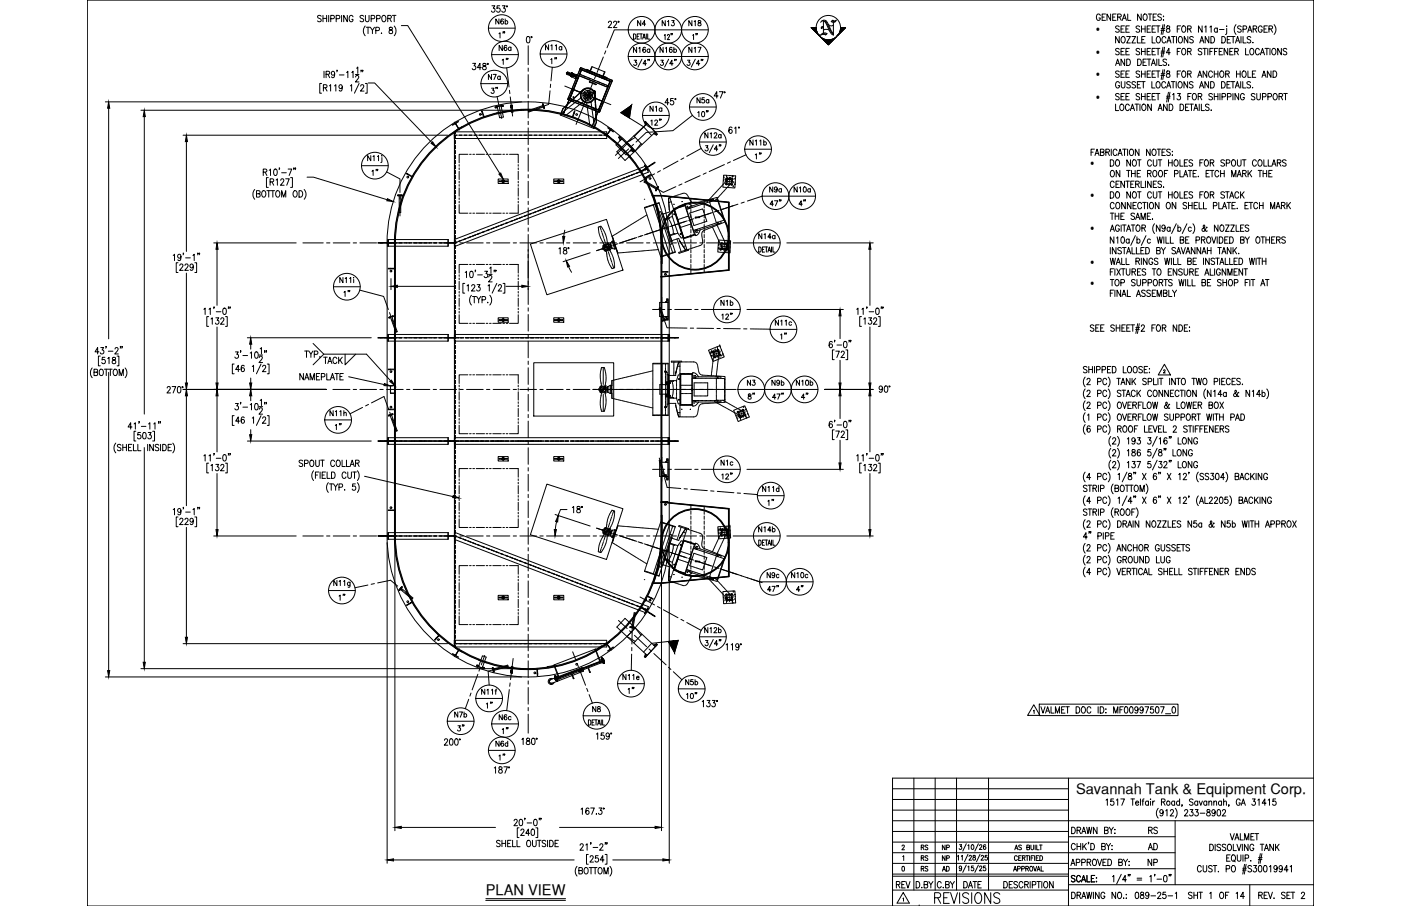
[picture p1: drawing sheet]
<svg xmlns="http://www.w3.org/2000/svg" width="432mm" height="279mm" viewBox="0 0 432 279" stroke-linecap="round" stroke-linejoin="round" font-family="sans-serif">
<defs><g id="words">
<text font-size="8.4" x="251.9" y="12">N</text>
<text font-size="6.6" x="287.2" y="279.8">REVISIONS</text>
<g font-size="5.3">
<text x="113.6" y="55.4">1&quot;</text>
<text x="244.5" y="183.8">4&quot;</text>
<text x="275.5" y="275.2">REV</text>
<text x="296" y="275.2">DATE</text>
</g>
<g font-size="4.9">
<text x="152" y="8.8">N6b</text>
<text x="195.8" y="9.2">N4</text>
<text x="203.2" y="9.2">N13</text>
<text x="211.3" y="9.2">N18</text>
<text x="153.1" y="16.9">N6a</text>
<text x="156.6" y="13.1" transform="rotate(-90 156.6 13.1)">1&quot;</text>
<text x="157.7" y="21.2" transform="rotate(-90 157.7 21.2)">1&quot;</text>
<text x="169" y="20.8">1&quot;</text>
<text x="150.6" y="30">3&quot;</text>
<text x="199.3" y="35.6">N1a</text>
<text x="199.7" y="39.9">12&quot;</text>
<text x="231.8" y="50.1">1&quot;</text>
<text x="236.4" y="64.6">47&quot;</text>
<text x="245.5" y="64.6">4&quot;</text>
<text x="109" y="92.8" transform="rotate(-90 109 92.8)">1&quot;</text>
<text x="238.1" y="101.6">N11c</text>
<text x="239.5" y="105.8">1&quot;</text>
<text x="98.8" y="113.2">TACK</text>
<text x="229.7" y="124.2">8&quot;</text>
<text x="237.1" y="124.2">47&quot;</text>
<text x="246.2" y="124.2">4&quot;</text>
<text x="100.9" y="129.5">N11h</text>
<text x="102.3" y="133.7">1&quot;</text>
<text x="221.5" y="148.9">12&quot;</text>
<text x="235.7" y="157">1&quot;</text>
<text x="235.7" y="179.6">N9c</text>
<text x="243.1" y="179.6">N10c</text>
<text x="103.7" y="186.3">1&quot;</text>
<text x="216.3" y="196.5">N12b</text>
<text x="191.2" y="211">N11e</text>
<text x="196.5" y="215.2" transform="rotate(-90 196.5 215.2)">1&quot;</text>
<text x="152.8" y="219.8" transform="rotate(-90 152.8 219.8)">1&quot;</text>
<text x="181.7" y="220.8">N8</text>
<text x="210.6" y="216.6">10&quot;</text>
<text x="140.1" y="226.5">3&quot;</text>
<text x="153.1" y="223.3">N6c</text>
<text x="157.7" y="227.5" transform="rotate(-90 157.7 227.5)">1&quot;</text>
<text x="152" y="231.4">N6d</text>
<text x="152.8" y="235.7">1&quot;</text>
<text x="353.1" y="258.2">RS</text>
<text x="353.1" y="263.2">AD</text>
<text x="353.1" y="268.1">NP</text>
</g>
<g font-size="4.5">
<text x="331.6" y="244.9">Savannah Tank &amp; Equipment Corp.</text>
<text x="149.8" y="276.1">PLAN VIEW</text>
</g>
<g font-size="4.4">
<text x="167.2" y="16.6">N11a</text>
<text x="194.4" y="17.3">N16a</text>
<text x="202.5" y="17.3">N16b</text>
<text x="211.3" y="17.3">N17</text>
<text x="216.3" y="13.4" transform="rotate(-90 216.3 13.4)">1&quot;</text>
<text x="149.6" y="25.8">N7a</text>
<text x="213.8" y="32.8">N5a</text>
<text x="216.3" y="43.7">N12a</text>
<text x="230.4" y="45.9">N11b</text>
<text x="236.4" y="60.3">N9a</text>
<text x="243.8" y="60.3">N10a</text>
<text x="232.8" y="74.8">N14a</text>
<text x="221.2" y="95.2">N1b</text>
<text x="229.3" y="119.9">N3</text>
<text x="237.1" y="119.9">N9b</text>
<text x="244.5" y="119.9">N10b</text>
<text x="221.2" y="144.6">N1c</text>
<text x="234.2" y="152.8">N11d</text>
<text x="232.8" y="165.1">N14b</text>
<text x="147.5" y="215.2">N11f</text>
<text x="210.6" y="212.4">N5b</text>
<text x="139.3" y="222.2">N7b</text>
<text x="282.9" y="263.2">RS</text>
<text x="289.6" y="263.2">NP</text>
<text x="282.9" y="269.9">RS</text>
<text x="282.9" y="266.7">RS</text>
<text x="289.6" y="269.9">AD</text>
<text x="289.6" y="266.7">NP</text>
</g>
<g font-size="2.9">
<text x="337.8" y="9.9">·</text>
<text x="337.8" y="16.9">·</text>
<text x="337.8" y="23.9">·</text>
<text x="337.8" y="30.8">·</text>
<text x="336.1" y="51.2">·</text>
<text x="336.1" y="61.1">·</text>
<text x="336.1" y="71.4">·</text>
<text x="336.1" y="81.6">·</text>
<text x="336.1" y="88.2">·</text>
</g>
</g></defs>
<!-- layer: SHOP TAG -->
<path d="M283.3 279.4h.1M404.9 279.4h.1" fill="none" stroke="#000" stroke-width=".31"/>
<!-- layer: 0 -->
<g fill="none" stroke="#000" stroke-width=".31">
<path d="M26.9 0h378v279.4h-378zM281.7 240v34.5M288.2 240v34.5M294.8 240v34.5M304.7 240v34.5M329.3 240v39.4M404.9 240h-129.8v39.4M275.1 243.2h54.2M275.1 246.5h54.2M275.1 253.1h129.8M275.1 259.7h54.2M275.1 256.4h54.2"/>
<path d="M275.1 249.8h54.2M329.3 258h32.9M362.2 253.1v19.7M275.1 270.2h54.2M275.1 269.6h54.2M275.1 274.5h54.2M275.1 263h87.1M275.1 266.3h54.2M329.3 267.9h32.9M329.3 272.8h75.6M385.2 272.8v6.6"/>
</g>
<!-- layer: CENTER -->
<g fill="none" stroke="#000" stroke-width=".31">
<path d="M162.8 14.1v5.8M185.9 17.6l-1.9 4.8M186.7 15.7l-.4 .9M193.6 9.2h-4.3l-2.2 5.5M140.1 37.7l1.5 2.4M152.8 32.9l.1 .4M153.2 29.8l1.4 6.8M154.8 32.4l.1 .5M157 27.9l.1 1M157.3 29.9l.7 5.9M162.8 21v1M162.8 23v5.2"/>
<path d="M162.8 29.2v1M162.8 31.2v5.2M162.8 37.4v1M162.8 39.5v5.1M167.5 32.2l-.3 .1M167.9 33.2l-.4 .1M169.5 28l-.4 4.2-6.2 2.1M169.7 26l-.1 1M170.2 20.7l-.4 4.2M174.1 26.5l14.2 5.8M179.8 32.8l-2.3 5.6M180.6 30.9l-.4 1"/>
<path d="M182.9 25.2l-2 4.8M183.6 23.3l-.4 1M188.4 39.7l-1.6 2.3M199.2 38.4l-3.7 3.7M213.4 35.6l-6 4.7-8.2 .5-3.2 3M119.2 53l4.1 2.2v4.2M162.8 45.6v1.1M162.8 47.7v5.1M162.8 53.8v1.1M162.8 55.9v5.1M191.2 42.2l-.4 .5M193.3 44.3l-3.6 3.6"/>
<path d="M193.8 45.9l-3.2 3M194.8 42.8l-.7 .7M195.3 44.5l-.8 .7M195.3 46.4l-.4 .4M198.6 56l5.8 3.3 3.9-1.7M199.6 51.6l-2.4 1.5M201.7 53.6l-4.4 2.5M202.1 58.6l.3 .1M202.6 57.6l.3 .2M203.5 52.6l-.9 .5M209 49.7l-4.6 2.5M210.2 56.7l-1 .5"/>
<path d="M210.8 48.7l-.9 .5M215.8 54.2l-4.7 2.1M216.1 45.8l-4.4 2.4M217.7 53.3l-1 .4M223.3 50.8l-4.7 2.1M225.1 49.9l-.9 .4M229.9 47.7l-3.8 1.8M93.3 74.9h6.3M100.6 74.9h1.1M102.7 74.9h5.1M108.9 74.9h1M110.9 74.9h5.2"/>
<path d="M117.1 74.9h1M119.1 74.9h5.2M122.7 60.1v.3M123.3 60.4v1M123.3 62.4v4.2M123.8 60.1v.3M125.3 74.9h1M127.4 74.9h5.1M133.5 74.9h1M135.6 74.9h5.1M141.7 74.9h1.1M143.8 74.9h5.1"/>
<path d="M149.9 74.9h1.1M152 74.9h5.1M158.2 74.9h1M160.2 74.9h5.2M162.8 62.1v1M162.8 64.1v5.2M162.8 70.3v1M162.8 72.3v5.2M162.8 78.5v1M166.4 74.9h1M168.4 74.9h5.2M174.6 74.9h1"/>
<path d="M176.7 74.9h5.1M182.8 74.9h1.1M184.9 74.9h5.1M188.4 75.8l-4.6 1.5M190.4 75.2l-1 .3M191 74.9h1.1M193.1 74.9h5.1M196.2 73.3l-4.9 1.5M198.2 72.6l-1 .3M199.3 74.9h1M201.3 74.9h5.1M204 70.7l-4.9 1.6"/>
<path d="M206 70l-1 .4M207.5 74.9h1M209.5 74.9h5.2M211.8 68.1l-4.9 1.6M213.8 67.5l-1 .3M215.7 74.9h1M217.7 74.9h5.2M219.6 65.5l-4.9 1.6M221.6 64.9l-1 .3M223.9 74.9h1M226 74.9h6.2M227.4 63l-4.9 1.6"/>
<path d="M229.4 62.3l-1 .4M234.9 60.5l-4.5 1.5M110.9 89.5l7.3 1.9 1.5 4M120 97.8l.1 .3M120.1 96.4l.3 1M120.8 98.3l1.4 4M121 97.4l.1 .3M162.8 80.5v5.2M162.8 86.7v1M162.8 88.8v5.1M162.8 94.9v1M162.8 97v5.1"/>
<path d="M201.1 95.4h3.8M203.4 95l2.2 6.1 6.1 .1M204.2 98.7l.1 .3M205.2 98.4l.1 .3M205.4 92.5h.6M205.4 98.4h.6M205.9 95.4h1M208 95.4h5.1M214.1 95.4h1.1M216.2 95.4h3.7M119.2 104.2h2.8M137.7 104.2h2.8"/>
<path d="M162.8 103.1v1.1M162.8 105.2v5.1M162.8 111.4v1M162.8 113.4v5.2M162.8 119.6v1M203.5 104.2h2.9M205 118.1h1.7M212.7 101.2h1.1M214.8 101.2l5.1 .1M221 101.3h1M223 101.3l5.2 .1M229.2 101.4h1"/>
<path d="M231.2 101.4l6.2 .1M102.6 120.1h5.2M108.9 120.1h1M110.9 120.1h5.2M111.7 125.6l-3.8 2M113.6 124.7l-.9 .5M114.5 124.2l3.8-1.9 1.5 3.9M117.1 120.1h1M119.1 120.1h5.2M119.2 136h2.8M119.8 128l.2 .3M120.1 127.1l.4 1"/>
<path d="M120.8 129.1l1.4 3.8M120.9 127.6l.1 .3M125.3 120.1h1M127.4 120.1h5.1M133.5 120.1h1M135.6 120.1h5.1M137.7 136h2.8M141.7 120.1h1.1M143.8 120.1h5.1M149.9 120.1h1.1M152 120.1h5.1M158.2 120.1h1"/>
<path d="M160.2 120.1h5.2M162.8 121.6v5.2M162.8 127.8v1M162.8 129.9v5.1M162.8 136v1M162.8 138.1v5.1M166.4 120.1h1M168.4 120.1h5.2M174.6 120.1h1M176.7 120.1h5.1M182.8 120.1h1.1M184.9 120.1h5.1"/>
<path d="M191 120.1h1.1M193.1 120.1h5.1M199.3 120.1h1M201.3 120.1h5.1M203.5 136h2.9M205 122.1h1.7M207.5 120.1h1M209.5 120.1h5.2M215.7 120.1h1M217.7 120.1h5.3M162.8 144.2v1.1M162.8 146.3v5.1"/>
<path d="M162.8 152.4v1.1M162.8 154.5v5.1M201.1 144.7h3.8M203.2 141.3l.8 3M204.1 146.7l.1 .3M204.3 145.3l.2 1M204.8 147.3l.8 3 4.2 .3M205.1 146.4l.1 .3M205.4 141.8h.6M205.4 147.7h.6M205.9 144.7h1M208 144.7h5.1"/>
<path d="M210.8 150.7l1.1 .1M212.9 150.9l5.1 .4M214.1 144.7h1.1M216.2 144.7h3.7M219 151.4l1 .1M221.1 151.5l5.1 .5M227.2 152l1 .1M229.3 152.2l4.2 .3M93.3 165.3h6.3M100.6 165.3h1.1M102.7 165.3h5.1M108.9 165.3h1"/>
<path d="M110.9 165.3h5.2M115.4 180l-1 .2M116.4 179.8l4-.9 2.2 1.9M117.1 165.3h1M119.1 165.3h5.2M125.3 165.3h1M127.4 165.3h5.1M133.5 165.3h1M135.6 165.3h5.1M141.7 165.3h1.1M143.8 165.3h5.1M149.9 165.3h1.1"/>
<path d="M152 165.3h5.1M158.2 165.3h1M160.2 165.3h5.2M162.8 160.7v1M162.8 162.7v5.2M162.8 168.9v1M162.8 170.9v5.2M162.8 177.1v1M162.8 179.2v5.1M166.4 165.3h1M168.4 165.3h5.2M174.6 165.3h1"/>
<path d="M176.7 165.3h5.1M182.8 165.3h1.1M183.8 162.9l4.6 1.5M184.9 165.3h5.1M189.4 164.7l1 .3M191 165.3h1.1M191.3 165.3l4.9 1.6M193.1 165.3h5.1M197.2 167.3l1 .3M199.1 167.9l4.9 1.6M199.3 165.3h1M201.3 165.3h5.1"/>
<path d="M205 169.8l1 .4M206.9 170.5l4.9 1.6M207.5 165.3h1M209.5 165.3h5.2M212.8 172.4l1 .3M214.7 173l4.9 1.6M215.7 165.3h1M217.7 165.3h5.2M220.6 175l1 .3M222.5 175.6l4.9 1.6M223.9 165.3h1M225.8 176.7l2.7 .9"/>
<path d="M226 165.3h6.2M228.4 177.5l1 .4M229.5 177.9l5.4 1.8M231.5 178.5l2.6 .9M113.4 180.4l-4 .9M123 181.8l.3 .2M123.4 181.4l.7 .7M123.7 181l.2 .2M124.9 182.8l2.2 1.8M162.8 185.3v1.1M162.8 187.4v5.1M162.8 193.5v1.1"/>
<path d="M162.8 195.6v5.1M186.8 198.2l1.6 2.3M190.6 191.3l2.7 2.5M194 194.5l.8 .7M194.4 193.3l-.1 .3M194.7 199.7v1M195.4 193.4v.4M195.5 195.9l3.8 3.5M195.7 189l-.8 4.6-.1 5M197.2 187.1l2.4 1.5M197.3 184.1l4.4 2.5M202 198.7l.4 .4"/>
<path d="M202.6 187l.9 .5M204.4 188l4.6 2.5M209.9 191l.9 .5M211.7 192l4.4 2.4M141.6 200.1l-1.5 2.4M144.5 215.6l-1.1 3M145.2 213.7l-.4 1M147.2 205.1l-.2 .4M147.3 207.9l-1.8 4.8M148 206l-.4 1M149.1 205.8l-.1 .4M149.4 202.1l-1.1 2.9"/>
<path d="M152 206l-.3 .1M152.3 207l-.3 .1M156.5 205.4l-6 1.6 .3 4.3M157 212.7l-.8 6.5M157.2 210.6l-.1 1M158.2 203.1l-.8 6.5M162.8 201.7v1.1M162.8 203.8v5.1M162.8 210v1M162.8 212v5.1M162.8 218.2v1M176.5 201l1 2.7"/>
<path d="M177.9 204.6l.4 1M178.6 206.5l1.9 4.8M180.8 212.3l.4 1M181.6 214.2l1 2.7M194.7 201.7l-.1 5M198.7 202.2l.4 .4M200 200.1l.8 .7M201.5 201.5l3.8 3.5M206 205.8l.8 .7M207.5 207.2l2.7 2.4M162.8 220.2v5.9"/>
</g>
<!-- layer: SHELL -->
<g fill="none" stroke="#000" stroke-width=".31">
<path d="M161.4 33.9l-4 .3-3.1 .6M198.1 35.6h8.2M207.5 30.4h-.8v.8a.61 .61 0 0 1 .9 0 .61 .61 0 0 1-.2 .9 .61 .61 0 0 1-.8-.1M140.2 41.3v-.6h.2v.6M140.2 41.8v1M140.2 43.3v1M140.2 44.9v1M140.2 46.4v1M140.2 47.9v1.1M140.2 49.5v1M140.2 51v1M140.2 52.6v1"/>
<path d="M140.2 54.1v1M140.2 55.6v1.1M140.2 57.2v1M140.2 58.7v1.1M140.4 41.8v1M140.4 43.3v1M140.4 44.9v1M140.4 46.4v1M140.4 47.9v1.1M140.4 49.5v1M140.4 51v1M140.4 52.6v1"/>
<path d="M140.4 54.1v1M140.4 55.6v1.1M140.4 57.2v1M140.4 58.7v1.1M119.3 74.9a43.5 43.5 0 0 1 43.5-43.5 43.5 43.5 0 0 1 43.5 43.5v90.4a43.5 43.5 0 0 1-43.5 43.5 43.5 43.5 0 0 1-43.5-43.5M119.3 74.9v90.4M121.7 74.9a41.1 41.1 0 0 1 41.1-41.1 41.1 41.1 0 0 1 41.1 41.1v90.4a41.1 41.1 0 0 1-41.1 41.1 41.1 41.1 0 0 1-41.1-41.1M121.7 74.9v90.4M140.2 60.3v1M140.2 61.8v1M140.2 63.4v1M140.2 64.9v1"/>
<path d="M140.2 66.4v1.1M140.2 68v1M140.2 69.5v1M140.2 71.1v1M140.2 72.6v1M140.2 74.1v1.1M140.2 75.7v1M140.2 77.2v1M140.2 78.7v1.1M140.4 60.3v1M140.4 61.8v1M140.4 63.4v1"/>
<path d="M140.4 64.9v1M140.4 66.4v1.1M140.4 68v1M140.4 69.5v1M140.4 71.1v1M140.4 72.6v1M140.4 74.1v1.1M140.4 75.7v1M140.4 77.2v1M140.4 78.7v1.1M203.7 74.9a40.9 40.9 0 0 0-40.9-40.9 40.9 40.9 0 0 0-40.9 40.9v90.4a40.9 40.9 0 0 0 40.9 40.9 40.9 40.9 0 0 0 40.9-40.9M203.7 74.9v90.4"/>
<path d="M140.2 80.3v1M140.2 81.8v1.1M140.2 83.4v1M140.2 84.9v1M140.2 86.4v1.1M140.2 88v1M140.2 89.5v1.1M140.2 91.1v1M140.2 92.6v1M140.2 94.1v1.1M140.2 95.7v1M140.2 97.2v1.1"/>
<path d="M140.2 98.8v1M140.4 80.3v1M140.4 81.8v1.1M140.4 83.4v1M140.4 84.9v1M140.4 86.4v1.1M140.4 88v1M140.4 89.5v1.1M140.4 91.1v1M140.4 92.6v1M140.4 94.1v1.1M140.4 95.7v1"/>
<path d="M140.4 97.2v1.1M140.4 98.8v1M140.2 100.3v1M140.2 101.9v1M140.2 103.4v1M140.2 104.9v1.1M140.2 106.5v1M140.2 108v1.1M140.2 109.6v1M140.2 111.1v1M140.2 112.6v1.1M140.2 114.2v1"/>
<path d="M140.2 115.7v1.1M140.2 117.3v1M140.2 118.8v1M140.4 100.3v1M140.4 101.9v1M140.4 103.4v1M140.4 104.9v1.1M140.4 106.5v1M140.4 108v1.1M140.4 109.6v1M140.4 111.1v1M140.4 112.6v1.1"/>
<path d="M140.4 114.2v1M140.4 115.7v1.1M140.4 117.3v1M140.4 118.8v1M140.2 120.4v1M140.2 121.9v1M140.2 123.4v1.1M140.2 125v1M140.2 126.5v1M140.2 128.1v1M140.2 129.6v1M140.2 131.1v1.1"/>
<path d="M140.2 132.7v1M140.2 134.2v1M140.2 135.8v1M140.2 137.3v1M140.2 138.8v1.1M140.4 120.4v1M140.4 121.9v1M140.4 123.4v1.1M140.4 125v1M140.4 126.5v1M140.4 128.1v1M140.4 129.6v1"/>
<path d="M140.4 131.1v1.1M140.4 132.7v1M140.4 134.2v1M140.4 135.8v1M140.4 137.3v1M140.4 138.8v1.1M140.2 140.4v1M140.2 141.9v1M140.2 143.5v1M140.2 145v1M140.2 146.5v1.1M140.2 148.1v1"/>
<path d="M140.2 149.6v1M140.2 151.2v1M140.2 152.7v1M140.2 154.2v1.1M140.2 155.8v1M140.2 157.3v1M140.2 158.9v1M140.4 140.4v1M140.4 141.9v1M140.4 143.5v1M140.4 145v1M140.4 146.5v1.1"/>
<path d="M140.4 148.1v1M140.4 149.6v1M140.4 151.2v1M140.4 152.7v1M140.4 154.2v1.1M140.4 155.8v1M140.4 157.3v1M140.4 158.9v1M140.2 160.4v1M140.2 161.9v1.1M140.2 163.5v1M140.2 165v1.1"/>
<path d="M140.2 166.6v1M140.2 168.1v1M140.2 169.7v1M140.2 171.2v1M140.2 172.7v1.1M140.2 174.3v1M140.2 175.8v1M140.2 177.4v1M140.2 178.9v1M140.4 160.4v1M140.4 161.9v1.1M140.4 163.5v1"/>
<path d="M140.4 165v1.1M140.4 166.6v1M140.4 168.1v1M140.4 169.7v1M140.4 171.2v1M140.4 172.7v1.1M140.4 174.3v1M140.4 175.8v1M140.4 177.4v1M140.4 178.9v1M140.2 180.4v1.1M140.2 182v1"/>
<path d="M140.2 183.5v1.1M140.2 185.1v1M140.2 186.6v1M140.2 188.1v1.1M140.2 189.7v1M140.2 191.2v1.1M140.2 192.8v1M140.2 194.3v1M140.2 195.8v1.1M140.2 197.4v1M140.2 198.9v.6h.2v-.6M140.4 180.4v1.1"/>
<path d="M140.4 182v1M140.4 183.5v1.1M140.4 185.1v1M140.4 186.6v1M140.4 188.1v1.1M140.4 189.7v1M140.4 191.2v1.1M140.4 192.8v1M140.4 194.3v1M140.4 195.8v1.1M140.4 197.4v1M154.3 205.4l3.1 .5 4 .4"/>
<circle cx="181.2" cy="29.4" r=".79"/>
<circle cx="202.2" cy="35.6" r="4.1"/>
<circle cx="208.1" cy="30.5" r=".17"/>
<circle cx="120.5" cy="114.6" r=".26"/>
<circle cx="205.1" cy="114.6" r=".26"/>
<circle cx="120.5" cy="125.6" r=".26"/>
<circle cx="205.1" cy="125.6" r=".26"/>
</g>
<!-- layer: REPAD -->
<g fill="none" stroke="#000" stroke-width=".31">
<path d="M153.6 34.7l-.6 .3M155.5 34.5h-.7M189 43.3l1.3 .9M190.4 44.4l1.2 1M190.4 44.4v.1M193.4 47.3l.9 1.2M194.1 48.1l.9 1.3M163.5 75.3l23.4-7.7 5.1 15.7-23.4 7.6zM212.9 61.3v1.3M212.9 63.1v1M212.9 64.6v1.1M212.9 66.2v1"/>
<path d="M212.9 67.7v1M212.9 69.3v1M212.9 70.8v1M212.9 72.3v1.1M212.9 73.9v1M212.9 75.4v1M212.9 77v1M212.9 78.5v1M217 61.7v.9M217 63.1v1M217 64.6v1.1M217 66.2v1"/>
<path d="M217 67.7v1M217 69.3v1M217 70.8v1M217 72.3v1.1M217 73.9v1M217 75.4v1M217 77v1M217 78.5v1M203.9 91.7l.1 1.6M204 97.6l-.1 1.6M212.9 80v1.1M212.9 81.6v1"/>
<path d="M212.9 83.1v1.3M217 80v1.1M217 81.6v1M217 83.1v.8M164.5 111.9h24.6v16.4h-24.6zM203.9 117.9l.1 .7M204 121.6l-.1 .7M168.6 149.3l23.4 7.6-5.1 15.6-23.4-7.6zM203.9 141l.1 1.6M204 146.9l-.1 1.6M212.9 155.8v1.3M212.9 157.6v1"/>
<path d="M212.9 159.1v1M217 156.2v.9M217 157.6v1M217 159.1v1M212.9 160.7v1M212.9 162.2v1M212.9 163.7v1.1M212.9 165.3v1M212.9 166.8v1.1M212.9 168.4v1M212.9 169.9v1M212.9 171.5v1"/>
<path d="M212.9 173v1M212.9 174.5v1.1M212.9 176.1v1M212.9 177.6v1.3M217 160.7v1M217 162.2v1M217 163.7v1.1M217 165.3v1M217 166.8v1.1M217 168.4v1M217 169.9v1M217 171.5v1"/>
<path d="M217 173v1M217 174.5v1.1M217 176.1v1M217 177.6v.9M185.5 199.3l-.1-.1-1.8 1.1M147.5 203.4l.6 .4M149.3 204.2l.6 .1M170.7 205.2l-2 .4v.2"/>
</g>
<!-- layer: ROOF -->
<g fill="none" stroke="#000" stroke-width=".31">
<path d="M133.6 45.7a41.2 41.2 0 0 1 45-8.9 41.2 41.2 0 0 1 25.4 38.1v90.4a41.2 41.2 0 0 1-41.2 41.2 41.2 41.2 0 0 1-41.2-41.2v-90.4a41.1 41.1 0 0 1 12-29.2zM140.1 40.5v159.2M140.2 40.4v.9M140.2 41.8v1M140.2 43.3v1M140.2 44.9v1M140.2 46.4v1M140.2 47.9v1.1M140.2 49.5v1M140.2 51v1M140.2 52.6v1M140.2 54.1v1"/>
<path d="M140.2 55.6v1.1M140.2 57.2v1M140.2 58.7v1.1M140.2 60.3v1M140.2 61.8v1M140.2 63.4v1M140.2 64.9v1M140.2 66.4v1.1M140.2 68v1M140.2 69.5v1M140.2 71.1v1M140.2 72.6v1"/>
<path d="M140.2 74.1v1.1M140.2 75.7v1M140.2 77.2v1M140.2 78.7v1.1M140.2 80.3v1M140.2 81.8v1.1M140.2 83.4v1M140.2 84.9v1M140.2 86.4v1.1M140.2 88v1M140.2 89.5v1.1M140.2 91.1v1"/>
<path d="M140.2 92.6v1M140.2 94.1v1.1M140.2 95.7v1M140.2 97.2v1.1M140.2 98.8v1M140.2 100.3v1M140.2 101.9v1M140.2 103.4v1M140.2 104.9v1.1M140.2 106.5v1M140.2 108v1.1M140.2 109.6v1"/>
<path d="M140.2 111.1v1M140.2 112.6v1.1M140.2 114.2v1M140.2 115.7v1.1M140.2 117.3v1M140.2 118.8v1M140.2 120.4v1M140.2 121.9v1M140.2 123.4v1.1M140.2 125v1M140.2 126.5v1M140.2 128.1v1"/>
<path d="M140.2 129.6v1M140.2 131.1v1.1M140.2 132.7v1M140.2 134.2v1M140.2 135.8v1M140.2 137.3v1M140.2 138.8v1.1M140.2 140.4v1M140.2 141.9v1M140.2 143.5v1M140.2 145v1M140.2 146.5v1.1"/>
<path d="M140.2 148.1v1M140.2 149.6v1M140.2 151.2v1M140.2 152.7v1M140.2 154.2v1.1M140.2 155.8v1M140.2 157.3v1M140.2 158.9v1M140.2 160.4v1M140.2 161.9v1.1M140.2 163.5v1M140.2 165v1.1"/>
<path d="M140.2 166.6v1M140.2 168.1v1M140.2 169.7v1M140.2 171.2v1M140.2 172.7v1.1M140.2 174.3v1M140.2 175.8v1M140.2 177.4v1M140.2 178.9v1M140.2 180.4v1.1M140.2 182v1M140.2 183.5v1.1"/>
<path d="M140.2 185.1v1M140.2 186.6v1M140.2 188.1v1.1M140.2 189.7v1M140.2 191.2v1.1M140.2 192.8v1M140.2 194.3v1M140.2 195.8v1.1M140.2 197.4v1M140.2 198.9v.8"/>
</g>
<!-- layer: TEXT -->
<g fill="none" stroke="#000" stroke-width=".31">
<path d="M339.1 4.8a.61 .61 0 0 0-.7-.5 .61 .61 0 0 0-.5 .8v.4a.61 .61 0 0 0 .6 .8 .61 .61 0 0 0 .6-.8h-.4M339.7 5.3h.6M340.7 4.3h-1v2h1M342.3 4.3v2l-1.1-2v2M342.9 5.3h.7M344 4.3h-1.1v2h1.1M344.1 19.5h.8M344.5 5.3l.9-.1 .1-.7-1-.2v2M345 8.3l-.4-.3-.8 .3 .2 .4 .8 .4v.8h-.6l-.4-.2M345 11.3v2l-1.2-2v2M345 15.2l-.4-.3-.8 .3 .2 .5 .9 .5-.1 .6-.6 .1-.4-.3M345 5.3l.6 1"/>
<path d="M345.5 8.9h.7M345.5 15.9h.7M345.8 11.4l.2-.1a1.01 1.01 0 0 1 .8 1 1.01 1.01 0 0 1-.8 1 1.24 1.24 0 0 1-.2-1.9zM345.9 6.3l.6-2 .7 2M346.1 5.6h.8M346.6 8h-1.1v1.9h1.1M346.6 14.9h-1.1v2h1.1M346.6 18.2v2l-1.1-2v2M347 8.9h.7M347 15.9h.7M347.3 11.3h1.1l-1.1 2h1.1M347.3 18.2a1 1 0 0 1 1.1 1 1 1 0 0 1-1.1 1z"/>
<path d="M347.6 4.3v2h.9M348.1 8h-1.1v1.9h1.1M348.1 14.9h-1.1v2h1.1M348.9 11.3h1.1l-1.1 2h1.1M350.5 11.3v2h1M350.6 18.2a1 1 0 0 1 1.2 1 1 1 0 0 1-1.2 1zM351.3 8.3l-.4-.3-.8 .3 .2 .4 1 .7v.3l-.4 .2-.8-.2M351.3 15.2l-.4-.3-.8 .3 .1 .4 1.1 .7v.3l-.4 .3-.8-.3M351.7 4.3v2l-1.1-2v2M351.8 8.9h1.1M351.8 8v1.9M351.8 14.9v2"/>
<path d="M351.8 15.9h1.1M351.9 12.2h.6M352.3 19.2h.6M352.4 4.6l.4-.3a1 1 0 0 1 .8 1 1 1 0 0 1-.8 1l-.5-.8zM352.9 11.3h-1v2h1M352.9 8v1.9M352.9 14.9v2M353.3 18.2h-1v2h1M353.6 8.9h.6M353.6 15.9h.6M353.6 18.2h1.1M353.9 4.3h1.1"/>
<path d="M354.1 18.2v2M354.4 4.3v2M354.6 8h-1v1.9h1M354.6 14.9h-1v2h1M355.1 11.3v2h.9M355.1 8.9h.6M355.1 15.9h.6M355.1 19.5h.8M355.4 5.3h.6M356.1 8h-1v1.9h1M356.1 14.9h-1v2h1M356.4 8h1.1"/>
<path d="M356.4 14.9h1.1M356.4 4.3h-1v2h1M356.5 18.2v2M356.7 11.4l.1-.1a1.01 1.01 0 0 1 .9 1 1.01 1.01 0 0 1-.9 1 1.27 1.27 0 0 1-.1-1.9zM356.9 8v1.9M356.9 14.9v2M357.2 18.2v2h.9M357.8 9.4h1.1M357.8 16.3h1.1M357.9 8.8h1.1M357.9 15.8h1.1M357.9 4.6l-.3-.3-.8 .3 .2 .5 .8 .3 .1 .3v.3l-.3 .3-.8-.3"/>
<path d="M358.4 7.6l-.5 3M358.4 14.6l-.5 3M358.6 5v.2zM358.6 6.1v.2zM358.9 7.6l-.5 3M358.9 14.6l-.5 3M359.3 11.7a.62 .62 0 0 0-.7-.4 .62 .62 0 0 0-.5 .7v.5a.62 .62 0 0 0 .5 .7 .62 .62 0 0 0 .7-.4M359.6 18.5l-.4-.3-.8 .3 .1 .4 1.1 .7v.3l-.4 .3-.8-.3M359.6 8.1v.5a.72 .72 0 0 1 .9 .5 .72 .72 0 0 1-.3 .8 .63 .63 0 0 1-.8-.6 .63 .63 0 0 1 .9-.6l.1-.6zM359.6 13.3l.7-2 .6 2M359.9 12.6h.8M360.7 16.3h-1.2l.8-1.4v2"/>
<path d="M361.1 11.3h1.1M361.6 11.3v2M362.6 11.3v2M362.8 8.9h.7M362.8 15.9h.7M363.5 11.4l.1-.1a1.02 1.02 0 0 1 .9 1 1.02 1.02 0 0 1-.9 1 1.27 1.27 0 0 1-.1-1.9zM363.9 8h-1.1v1.9M363.9 14.9h-1.1v2M364.5 8.1l.2-.1a1 1 0 0 1 .8 1 1 1 0 0 1-.8 .9 1.24 1.24 0 0 1-.2-1.8zM364.5 15l.2-.1a1.02 1.02 0 0 1 .8 1 1.02 1.02 0 0 1-.8 1 1.27 1.27 0 0 1-.2-1.9zM366 8.9l1-.1 .1-.6-1.1-.2v1.9M366 15.9l1-.1 .1-.7-1.1-.2v2"/>
<path d="M366.1 11.3v2l-1.1-2v2M366.6 8.9l.5 1M366.6 15.9l.5 1M367.8 11.6l-.4-.3-.6 .1v.5l.8 .5 .2 .6-.4 .3-.7-.3M369.8 13.3l.6-2 .7 2M370 12.6h.8M370.4 15.2l-.4-.3-.7 .3 .2 .5 .8 .5v.6l-.6 .1-.4-.3M370.5 8v1.9l-1.1-1.9v1.9M370.7 14.9h1.2M371.3 8.4l.4-.4v1.9M371.3 14.9v2M372.3 14.9v2"/>
<path d="M372.6 11.3v2l-1.1-2v2M372.9 8.4l.4-.4v1.9M372.9 15.9h.6M373.2 11.3a1.01 1.01 0 0 1 1.2 1 1.01 1.01 0 0 1-1.2 1zM373.9 14.9h-1v2M374.3 15.9h.7M375.2 8.9a.55 .55 0 0 0-.8 0 .55 .55 0 0 0 0 .8 .55 .55 0 0 0 .8 0M375.2 8.6v1.3M375.4 14.9h-1.1v2M375.8 15.9h.6M375.9 9.1h1.4M376.6 11.3a1 1 0 0 1 1.1 1 1 1 0 0 1-1.1 1z"/>
<path d="M376.8 14.9h-1v2h1M378.1 8v.2zM378.1 8.7v1.5l-.4 .4M378.2 12.2h.7M378.4 14.9v2l-1.1-2v2M379 15.9h.7M379.3 11.3h-1.1v2h1.1M379.5 11.3h1.1M380.1 14.9h-1.1v2h1.1M380.1 11.3v2M380.6 15.9l.9-.1 .1-.7-1-.2v2M380.8 13.3l.6-2 .7 2"/>
<path d="M381 7.6a2.31 2.31 0 0 0 0 3M381 12.6h.8M381.1 15.9l.6 1M382.5 11.3v2M382.5 8.3l-.4-.3-.7 .3 .2 .4 .8 .4 .1 .3v.3l-.4 .2-.7-.2M383.1 9l1-.1 .1-.7-1.1-.2v1.9M383.1 11.3v2h1M383.9 14.9v2h1M384.6 9.9l.6-1.9 .6 1.9M384.8 9.3h.8M385.5 11.6l-.4-.3-.7 .3 .1 .3 1 .8v.3l-.4 .3-.7-.3M385.5 15l.2-.1a1.01 1.01 0 0 1 .8 1 1.01 1.01 0 0 1-.8 1 1.29 1.29 0 0 1-.2-1.9z"/>
<path d="M386.1 13.1v.2zM386.2 8.9l1-.1 .1-.6-1.1-.2v1.9M386.8 8.9l.6 1M388.1 15.4a.61 .61 0 0 0-.7-.5 .61 .61 0 0 0-.5 .8v.5a.61 .61 0 0 0 .5 .7 .61 .61 0 0 0 .7-.5M388.5 16.9l.6-2 .6 2M388.7 16.3h.8M389 8.4a.62 .62 0 0 0-.7-.4 .62 .62 0 0 0-.5 .7v.5a.62 .62 0 0 0 .6 .8 .62 .62 0 0 0 .6-.8h-.4M389.6 8.9h.6M389.9 14.9h1.1M390.5 14.9v2M390.6 8h-1v1.9h1M391.1 8.9l.9-.1 .1-.6-1-.2v1.9"/>
<path d="M391.4 14.9v2M391.6 8.9l.6 1M392.3 15l.2-.1a1.01 1.01 0 0 1 .8 1 1.01 1.01 0 0 1-.8 1 1.27 1.27 0 0 1-.2-1.9zM392.7 7.6a2.24 2.24 0 0 1 0 3M394.9 14.9v2l-1.1-2v2M396.6 15.2l-.4-.3-.7 .3 .1 .5 .9 .5v.6l-.6 .1-.4-.3M343.8 20.2l.7-2 .6 2M343.8 32.1v2h1M345 22.2l-.4-.3-.8 .3 .2 .4 .9 .5-.1 .7-.6 .1-.4-.3M345 29.1l-.4-.3-.8 .3 .2 .5 .8 .4v.7l-.6 .1-.4-.3M345 25.6a.62 .62 0 0 0-.7-.4 .62 .62 0 0 0-.5 .7v.5a.62 .62 0 0 0 .6 .7 .62 .62 0 0 0 .6-.7h-.4M345.4 32.2l.2-.1a1.01 1.01 0 0 1 .8 1 1.01 1.01 0 0 1-.8 1 1.29 1.29 0 0 1-.2-1.9z"/>
<path d="M345.5 22.8h.7M345.5 29.8h.7M345.6 25.2v1.4l.5 .5 .5-.2 .1-1.7M346.6 21.9h-1.1v2h1.1M346.6 28.8h-1.1v2h1.1M347 22.8h.7M347 29.8h.7M348.1 21.9h-1.1v2h1.1M348.1 28.8h-1.1v2h1.1M348.1 32.6a.61 .61 0 0 0-.8-.5 .61 .61 0 0 0-.4 .8v.4a.61 .61 0 0 0 .4 .8 .61 .61 0 0 0 .8-.5M348.4 25.4l-.4-.2-.7 .2 .1 .5 .8 .4v.8h-.5l-.4-.2M348.4 34.1l.6-2 .7 2"/>
<path d="M348.6 33.4h.8M349.8 32.1h1.1M350 25.4l-.4-.2-.7 .2 .1 .5 .9 .5 .1 .5-.4 .2-.7-.2M350.4 32.1v2M350.5 26.1h.7M351.3 22.2l-.4-.3-.8 .3 .2 .4 .9 .5 .1 .5-.4 .3-.8-.3M351.3 29.1l-.4-.3-.8 .3 .2 .5 .9 .5 .1 .4-.4 .3-.8-.3M351.3 32.1v2M351.6 25.2h-1.1v1.9h1.1M351.8 21.9v2M351.8 28.8v2M351.8 22.8h1.1"/>
<path d="M351.8 25.2h1.1M351.8 29.8h1.1M352.2 32.2l.2-.1a1.01 1.01 0 0 1 .8 1 1.01 1.01 0 0 1-.8 1 1.27 1.27 0 0 1-.2-1.9zM352.4 25.2v1.9M352.9 21.9v2M352.9 28.8v2M353.6 22.8h.6M353.6 29.8h.6M354.6 21.9h-1v2h1M354.6 28.8h-1v2h1M354.9 20.2l.6-2 .6 2M354.9 32.1v2l-1.2-2v2"/>
<path d="M355 25.2v1.9h1M355.1 22.8h.6M355.1 29.8h.6M356.1 21.9h-1v2h1M356.1 28.8h-1v2h1M356.4 21.9h1.1M356.4 28.8h1.1M356.6 25.3l.2-.1a1 1 0 0 1 .8 1 1 1 0 0 1-.8 .9 1.26 1.26 0 0 1-.2-1.8zM356.9 34.1l.7-2 .6 2M356.9 21.9v2M356.9 28.8v2M357.2 33.4h.8"/>
<path d="M357.8 23.3h1.1M357.9 22.7h1.1M358.4 21.5l-.5 3M358.9 21.5l-.5 3M359.2 25.6a.61 .61 0 0 0-.7-.4 .61 .61 0 0 0-.4 .7v.5a.61 .61 0 0 0 .4 .7 .61 .61 0 0 0 .7-.4M359.5 30.2h1.1M359.6 27.1l.6-1.9 .6 1.9M359.6 29.7h1.1M359.6 22v.5a.72 .72 0 0 1 .9 .5 .72 .72 0 0 1-.3 .9 .64 .64 0 0 1-.8-.7 .64 .64 0 0 1 .9-.6l.2-.2-.1-.4zM359.7 32.1v2l-1.1-2v2M359.8 26.5h.8M360.1 28.4l-.5 3.1"/>
<path d="M360.2 20v.2zM360.4 32.1a1.01 1.01 0 0 1 1.1 1 1.01 1.01 0 0 1-1.1 1zM360.6 28.4l-.6 3.1M361 25.2h1.1M361.4 29.2l.4-.4v2M361.6 25.2v1.9M362.5 25.2v1.9M362.8 22.8h.7M362.9 28.8h.9l-.5 .8a.6 .6 0 0 1 .5 .9 .6 .6 0 0 1-1-.1M363.4 25.3l.2-.1a1 1 0 0 1 .8 1 1 1 0 0 1-.8 .9 1.24 1.24 0 0 1-.2-1.8zM363.7 32.1a1.01 1.01 0 0 1 1.2 1 1.01 1.01 0 0 1-1.2 1zM363.9 21.9h-1.1v2"/>
<path d="M364.5 22l.2-.1a1 1 0 0 1 .8 1 1 1 0 0 1-.8 1 1.27 1.27 0 0 1-.2-1.9zM365.4 33.1h.6M366 22.8l1-.1 .1-.6-1.1-.2v2M366 25.2v1.9l-1.1-1.9v1.9M366.1 29.8h.7M366.4 32.1h-1v2h1M366.6 22.8l.5 1.1M366.7 32.1h1.1M367.1 28.8h-1v2M367.2 32.1v2M367.7 25.4l-.4-.2-.7 .2 .2 .5 .9 .7v.3l-.4 .2-.7-.2M367.8 28.9l.1-.1a1 1 0 0 1 .9 1 1 1 0 0 1-.9 1 1.26 1.26 0 0 1-.1-1.9z"/>
<path d="M367.9 34.1l.7-2 .6 2M368.2 33.4h.8M369.1 23.9l.7-2 .6 2M369.3 29.8l1-.1v-.8l-1-.1v2M369.4 23.2h.8M369.6 32.1v2M369.7 27.1l.6-1.9 .7 1.9M369.9 29.8l.5 1M369.9 26.5h.8M370.3 32.1v2h.9M371.9 21.9v2l-1.1-2v2M372.5 25.2v1.9l-1.1-1.9v1.9"/>
<path d="M372.7 32.4l-.4-.3-.6 .1v.7l.8 .4 .2 .5-.4 .3-.8-.3M373.1 25.2a1 1 0 0 1 1.2 1 1 1 0 0 1-1.2 .9zM373.3 33.9v.2zM373.7 22.4a.62 .62 0 0 0-.7-.5 .62 .62 0 0 0-.5 .7v.5a.62 .62 0 0 0 .4 .7 .62 .62 0 0 0 .8-.4M373.7 29.1l-.4-.3-.7 .3 .1 .5 1 .6v.3l-.4 .3-.7-.3M374.2 22.8h1.2M374.2 21.9v2M374.2 28.8v2M374.2 29.8h1.2M375.4 21.9v2M375.4 28.8v2M376 28.8v2"/>
<path d="M376.2 22l.2-.1a1 1 0 0 1 .8 1 1 1 0 0 1-.8 1 1.27 1.27 0 0 1-.2-1.9zM376.5 25.2a1 1 0 0 1 1.1 1 1 1 0 0 1-1.1 .9zM376.6 29.9l1-.1v-.9l-1-.1v2M377.8 22.8l.9-.1 .1-.6-1-.2v2M378.2 26.1h.6M378.3 29.9l1-.1 .1-.8-1.1-.2v2M378.3 22.8l.6 1.1M379.2 25.2h-1v1.9h1M379.4 25.2h1.2M380 25.2v1.9M380 28.8v2M380.7 27.1l.7-1.9 .6 1.9"/>
<path d="M381 26.5h.8M381.1 22.8h1.1M381.1 21.9v2M381.8 28.8v2l-1.2-2v2M382.2 21.9v2M382.4 25.2v1.9M383 25.2v1.9h1M383.1 22l.2-.1a1 1 0 0 1 .8 1 1 1 0 0 1-.8 1 1.29 1.29 0 0 1-.2-1.9zM383.5 29.3a.62 .62 0 0 0-.7-.5 .62 .62 0 0 0-.5 .8v.5a.62 .62 0 0 0 .6 .7 .62 .62 0 0 0 .6-.7h-.4M384.6 21.9v2h1M385.4 25.4l-.4-.2-.7 .2 .2 .5 .8 .4v.8h-.6l-.4-.2M386 22.8h.6"/>
<path d="M386.1 26.9v.2zM386.8 29.1l-.4-.3-.7 .3 .1 .5 .8 .4v.7l-.5 .1-.4-.3M387 21.9h-1v2h1M387.4 28.8v1.7l.4 .3 .6-.3 .1-1.7M388.9 23.9l.7-2 .6 2M389.1 29.9l1-.1v-.8l-1-.2v2M389.2 23.2h.8M390.8 29.9l.9-.1 .1-.8-1-.2v2M391.7 21.9v2l-1.1-2v2M392.4 21.9a1 1 0 0 1 1.1 1 1 1 0 0 1-1.1 1zM392.7 28.9l.2-.1a1 1 0 0 1 .8 1 1 1 0 0 1-.8 1 1.24 1.24 0 0 1-.2-1.9zM394.2 29.8l1-.1v-.7l-1-.2v2"/>
<path d="M394.8 29.8l.5 1M395.6 28.8h1.2M396.2 28.8v2M140.3 40.5l.1 .2M336.3 46.9h.6M337.3 46h-1v2M337.5 48l.6-2 .7 2M337.7 47.3h.8M339.2 46.9l.9-.1 .1-.6-1-.2v2l1-.2 .1-.5-.4-.4M340.8 46.9l1-.1 .1-.6-1.1-.2v2M341.4 46.9l.5 1.1M342.2 49.3a.99 .99 0 0 1 1.1 1 .99 .99 0 0 1-1.1 .9z"/>
<path d="M342.2 59.1a.99 .99 0 0 1 1.1 1 .99 .99 0 0 1-1.1 1zM342.5 46v2M342.5 52.7l.2-.1a1.01 1.01 0 0 1 .8 1 1.01 1.01 0 0 1-.8 .9 1.29 1.29 0 0 1-.2-1.8zM343.4 56.3a.61 .61 0 0 0-.7-.4 .61 .61 0 0 0-.5 .7v.5a.61 .61 0 0 0 .4 .7 .61 .61 0 0 0 .8-.4M344 56.8h.6M344.1 49.4l.2-.1a1 1 0 0 1 .8 1 1 1 0 0 1-.8 .9 1.24 1.24 0 0 1-.2-1.8zM344.1 59.2l.2-.1a1 1 0 0 1 .8 1 1 1 0 0 1-.8 1 1.26 1.26 0 0 1-.2-1.9zM344.3 46.5a.61 .61 0 0 0-.8-.5 .61 .61 0 0 0-.4 .7v.5a.61 .61 0 0 0 .4 .8 .61 .61 0 0 0 .8-.5M344.6 48l.6-2 .7 2M344.8 47.3h.8M345 55.9h-1v1.9h1M345.1 52.6v1.9l-1.1-1.9v1.9"/>
<path d="M346 46h1.1M346.6 55.9v1.9l-1.1-1.9v1.9M346.6 46v2M347 55.9h1.1M347.2 52.6h1.1M347.5 46v2M347.5 55.9v1.9M347.8 52.6v1.9M348.4 46.1l.2-.1a1 1 0 0 1 .8 1 1 1 0 0 1-.8 1 1.27 1.27 0 0 1-.2-1.9zM348.4 49.3v1.9l-1.1-1.9v1.9M348.4 59.1v2l-1.1-2v2M348.5 56.8h.6"/>
<path d="M348.7 52.6v1.9M348.7 53.5h1.2M349.3 49.4l.2-.1a1 1 0 0 1 .8 1 1 1 0 0 1-.8 .9 1.24 1.24 0 0 1-.2-1.8zM349.3 59.2l.2-.1a1 1 0 0 1 .8 1 1 1 0 0 1-.8 1 1.26 1.26 0 0 1-.2-1.9zM349.5 55.9h-1v1.9h1M349.9 52.6v1.9M350 56.8l1-.1v-.7l-1-.1v1.9M350.5 53.5h.6M350.6 49.3h1.1M350.6 56.8l.5 1M350.6 59.1h1.1M351 46v2l-1.1-2v2"/>
<path d="M351.1 49.3v1.9M351.1 59.1v2M351.5 52.6h-1v1.9h1M351.7 55.9v1.9h1M353 55.9v1.9M353.7 53.5l.9-.1 .1-.7-1-.1v1.9M354.2 53.5l.6 1M354.5 46v2l-1.1-2v2M354.8 55.9v1.9l-1.1-1.9v1.9M354.9 49.7a.61 .61 0 0 0-.8-.4 .61 .61 0 0 0-.4 .7v.5a.61 .61 0 0 0 .4 .7 .61 .61 0 0 0 .8-.4M354.9 59.6a.61 .61 0 0 0-.8-.5 .61 .61 0 0 0-.4 .8v.5a.61 .61 0 0 0 .4 .7 .61 .61 0 0 0 .8-.5M355.3 46.1l.2-.1a1 1 0 0 1 .8 1 1 1 0 0 1-.8 1 1.27 1.27 0 0 1-.2-1.9z"/>
<path d="M355.5 49.3v1.7l.4 .2 .6-.2 .1-1.7M355.5 59.1v1.7l.4 .3 .6-.3 .1-1.7M355.5 56.8h.6M355.6 52.7l.2-.1a1.02 1.02 0 0 1 .8 1 1.02 1.02 0 0 1-.8 .9 1.27 1.27 0 0 1-.2-1.8zM356.5 55.9h-1v1.9h1M356.6 46h1.2M357 49.3h1.1M357 59.1h1.1M357.2 46v2M357.4 52.7l.1-.1a1.02 1.02 0 0 1 .8 1 1.02 1.02 0 0 1-.8 .9 1.27 1.27 0 0 1-.1-1.8zM357.5 49.3v1.9M357.5 59.1v2"/>
<path d="M358 56.1l-.4-.2-.7 .2 .1 .4 1 .8v.3l-.4 .2-.7-.2M358.1 46.9h.7M358.6 57.6v.2zM358.9 53.5h.6M359.2 46h-1.1v2h1.1M359.9 52.6h-1v1.9M360.2 49.3v1.9M360.2 59.1v2M360.2 50.2h1.1M360.7 46.3l-.4-.3-.7 .3 .1 .4 .9 .5v.7l-.6 .1-.4-.3M361.3 46.7h.1zM361.3 49.3v1.9"/>
<path d="M361.3 59.1v2M361.3 47.8v.2zM362 53.6l.9-.1 .1-.8-1-.1v1.9M362.1 49.4l.2-.1a1 1 0 0 1 .8 1 1 1 0 0 1-.8 .9 1.24 1.24 0 0 1-.2-1.8zM362.1 59.2l.2-.1a1 1 0 0 1 .8 1 1 1 0 0 1-.8 1 1.26 1.26 0 0 1-.2-1.9zM363.7 49.3v1.9h.9M363.7 52.6v1.9h.9M363.7 59.1v2h.9M364.8 54.5l.6-1.9 .7 1.9M365 50.2h.7M365 53.9h.8M366.1 49.3h-1.1v1.9h1.1"/>
<path d="M366.1 59.1h-1.1v2h1.1M366.2 52.6h1.1M366.8 52.6v1.9M367.6 49.6l-.4-.3-.7 .3 .1 .4 .9 .5 .1 .5-.4 .2-.7-.2M367.6 59.4l-.4-.3-.7 .3 .1 .5 .9 .5 .1 .4-.4 .3-.7-.3M367.7 53.5h.7M368.8 52.6h-1.1v1.9h1.1M369.3 54.4h.1zM369.8 50.2h.7M370.8 49.3h-1v1.9M370.8 59.1h-1v2M371.3 49.6l.3-.3a1 1 0 0 1 .9 1 1 1 0 0 1-.9 .9l-.4-.7z"/>
<path d="M371.5 59.2l.1-.1a1 1 0 0 1 .9 1 1 1 0 0 1-.9 1 1.28 1.28 0 0 1-.1-1.9zM371.7 53.5h.7M372.8 52.6h-1.1v1.9h1.1M373 50.2l1-.1v-.7l-1-.1v1.9M373 52.6h1.1M373.6 50.2l.5 1M373.6 52.6v1.9M375.6 53a.62 .62 0 0 0-.7-.4 .62 .62 0 0 0-.5 .7v.5a.62 .62 0 0 0 .5 .7 .62 .62 0 0 0 .7-.4M376.2 53.5h1.1M376.2 52.6v1.9M377.3 52.6v1.9M377.4 49.6l-.4-.3-.7 .3 .1 .4 .9 .5 .1 .5-.4 .2-.7-.2"/>
<path d="M377.4 59.4l-.4-.3-.6 .1v.6l.8 .5 .2 .5-.4 .3-.7-.3M377.7 59.1h1.1M378 50.3l.9-.1 .1-.7-1-.2v1.9M378.3 59.1v2M379.6 54.5v-1.9l.7 1.9 .6-1.9v1.9M379.7 49.6l.3-.3a1 1 0 0 1 .9 1 1 1 0 0 1-.9 .9l-.4-.7zM381.3 54.5l.7-1.9 .6 1.9M381.4 49.3v1.4l.5 .5 .5-.2 .1-1.7M381.6 53.9h.8M381.8 59.6a.61 .61 0 0 0-.7-.5 .61 .61 0 0 0-.5 .8v.5a.61 .61 0 0 0 .5 .7 .61 .61 0 0 0 .7-.5M382.4 59.1v2M382.7 60l.8 1.1"/>
<path d="M382.9 49.3h1.1M383 53.5l.9-.1 .1-.7-1-.1v1.9M383.5 49.3v1.9M383.5 59.1l-1.1 1.4M383.5 53.5l.6 1M384.7 52.6v1.9M385.1 53.4l.7 1.1M385.8 52.6l-1.1 1.3M387.2 49.7a.62 .62 0 0 0-.7-.4 .62 .62 0 0 0-.5 .7v.5a.62 .62 0 0 0 .5 .7 .62 .62 0 0 0 .7-.4M387.8 52.6h1.1M388 49.4l.2-.1a1 1 0 0 1 .8 1 1 1 0 0 1-.8 .9 1.24 1.24 0 0 1-.2-1.8zM388.3 52.6v1.9"/>
<path d="M389.3 53.5h1.1M389.3 52.6v1.9M389.5 49.3v1.9h1M390.4 52.6v1.9M390.9 49.3v1.9h.9M391.1 53.5h.6M392 51.2l.6-1.9 .7 1.9M392.1 52.6h-1v1.9h1M392.2 50.6h.8M393.7 50.2l.9-.1 .1-.6-1-.2v1.9M394.2 50.2l.6 1M396.4 49.6l-.4-.3-.7 .3 .1 .4 .9 .5-.1 .7h-.5l-.4-.2"/>
<path d="M342.2 71.4l.6-2 .7 2M342.2 79.6l.4 2 .4-2 .4 2 .4-2M342.2 65.7h1.1M342.2 76.3v2M342.4 70.7h.8M342.8 65.7v2M343.3 73v2l-1.1-2v2M343.4 62.9a.61 .61 0 0 0-.8-.5 .61 .61 0 0 0-.4 .8v.4a.61 .61 0 0 0 .5 .8 .61 .61 0 0 0 .7-.5M343.7 65.7v2M343.7 66.7h1.1M344 76.3v2l-1.2-2v2M344.1 73.4l.4-.4v2"/>
<path d="M344.2 62.5l.1-.1a1 1 0 0 1 .9 1 1 1 0 0 1-.9 1 1.26 1.26 0 0 1-.1-1.9zM344.8 65.7v2M345 69.9a.62 .62 0 0 0-.7-.5 .62 .62 0 0 0-.5 .7v.5a.62 .62 0 0 0 .6 .8 .62 .62 0 0 0 .6-.8h-.4M345.5 66.7h.6M345.5 69.4v2M345.6 76.6l-.4-.3-.7 .3 .2 .5 .8 .5 .1 .4-.4 .3-.7-.3M345.7 73.1l.4-.1a1.14 1.14 0 0 1-.2 2l-.4-.4v-.4zM345.7 79.6v2h1M345.9 69.4h1.2M345.9 76.3h1.2M346.5 65.7h-1v2h1M346.5 69.4v2"/>
<path d="M346.5 76.3v2M346.8 62.4v2l-1.1-2v2M347.1 79.6v2h.9M347.2 71.4l.7-2 .6 2M347.2 78.3l.7-2 .6 2M347.5 70.7h.8M347.5 77.6h.8M348 74a.55 .55 0 0 0-.8 0 .55 .55 0 0 0 0 .7 .55 .55 0 0 0 .8 0M348 73.7v1.3M348.6 62.4v2l-1.1-2v2M348.7 69.4h1.1M348.9 76.3v2h1"/>
<path d="M349.2 63.4h.7M349.2 69.4v2M349.7 66l-.4-.3-.7 .3 .1 .5 .9 .4-.1 .7-.5 .1-.4-.3M349.9 72.7l-1.4 3M350 67.7l.6-2 .7 2M350.2 62.4h-1v2h1M350.2 76.3v2h1M350.2 67h.8M350.4 69.5l.2-.1a1 1 0 0 1 .8 1 1 1 0 0 1-.8 1 1.27 1.27 0 0 1-.2-1.9zM350.4 74a.55 .55 0 0 1 .8 0 .55 .55 0 0 1 0 .7 .55 .55 0 0 1-.8 0M350.4 73v2M351.6 77.3h.7"/>
<path d="M351.7 67.7v-2l.6 2 .7-2v2M351.8 79.6v2M351.9 62.9a.62 .62 0 0 0-.8-.5 .62 .62 0 0 0-.5 .8v.4a.62 .62 0 0 0 .5 .8 .62 .62 0 0 0 .8-.5M351.9 70.3l1-.1 .1-.6-1.1-.2v2M352.2 62.4h1.1M352.5 70.3l.5 1.1M352.7 76.3h-1.1v2h1.1M352.7 62.4v2M353.1 76.3a1 1 0 0 1 1.2 1 1 1 0 0 1-1.2 1zM353.2 72.7l-1.4 3M353.5 79.6v2l-1.1-2v2M353.6 66.7h.6"/>
<path d="M353.7 62.4v2M354.6 62.5l.1-.1a1 1 0 0 1 .8 1 1 1 0 0 1-.8 1 1.24 1.24 0 0 1-.1-1.9zM354.6 74a.55 .55 0 0 0-.8 0 .55 .55 0 0 0 0 .7 .55 .55 0 0 0 .8 0M354.6 65.7h-1v2h1M355.2 67.5v.2zM355.8 69a2.3 2.3 0 0 0 0 3M356.5 77.3l.9-.1 .1-.7-1-.2v2l1-.2v-.7l-.3-.1M356.6 73l.4 2 .4-2 .4 2 .4-2M356.9 79.9l-.4-.3-.7 .3 .1 .5 1 .6v.3l-.4 .3-.7-.3M357.2 62.4v2l-1.1-2v2M357.5 69.4v2l-1.1-2v2M357.9 76.3l.7 1v1"/>
<path d="M358.7 73v2M359 79.6l.3 2 .4-2 .5 2 .4-2M359.1 70a.53 .53 0 0 1-.7 .4 .53 .53 0 0 1-.2-.8 .53 .53 0 0 1 .8 .1l.1 .3a.95 .95 0 0 1-.6 1.4l-.3-.3M359.2 76.3l-.6 1M359.3 73v2h1M359.7 62.5l.2-.1a1 1 0 0 1 .8 1 1 1 0 0 1-.8 1 1.24 1.24 0 0 1-.2-1.9zM360.2 60.1h1.1M360.6 70.3a.55 .55 0 0 0-.8 0 .55 .55 0 0 0 0 .8 .55 .55 0 0 0 .8 0M360.6 70v1.4M360.7 73v2h1M361 79.6v2M361.7 79.6v2h.9"/>
<path d="M362.3 76.6l-.4-.3-.7 .3 .2 .5 .9 .6v.3l-.4 .3-.7-.3M362.4 62.4v2l-1.1-2v2M362.5 69l-1.4 3M362.6 78.3l.7-2 .6 2M362.9 77.6h.8M363 70.3a.55 .55 0 0 1 .8 0 .55 .55 0 0 1 0 .8 .55 .55 0 0 1-.8 0M363 79.6v2h1M363 69.4v2M363.7 74l1-.1 .1-.7-1.1-.2v2l1.1-.2 .1-.4-.4-.4M364.1 76.3l.6 2 .6-2M365 60.1h.7M365.4 74h.7"/>
<path d="M365.5 78.3l.6-2 .7 2M365.7 62.7l-.4-.3-.7 .3 .2 .5 .8 .3v.8l-.6 .1-.4-.3M365.7 77.6h.8M365.8 69l-1.4 3M366.3 63.4h1.1M366.3 62.4v2M366.5 73h-1.1v2h1.1M367.2 70.3a.55 .55 0 0 0-.8 0 .55 .55 0 0 0 0 .8 .55 .55 0 0 0 .8 0M367.4 62.4v2M367.7 69a2.3 2.3 0 0 1 0 3M368 63.4h.7M368.3 76.3v2l-1.1-2v2"/>
<path d="M368.6 74.1l1-.1 .1-.8-1.1-.2v2M368.8 79.6h-1.1v2h1.1M369.1 62.4h-1.1v2h1.1M369.6 62.4v2h.9M369.8 60.1h.7M370.1 76.3v2l-1.2-2v2M370.3 74l.9-.1 .1-.7-1-.2v2M370.5 78.3l.6-2 .6 2M370.7 77.6h.8M370.8 74l.6 1M370.9 62.4v2h1M370.9 79.6v2"/>
<path d="M372 70.2l-.1-.2a1.14 1.14 0 0 1-1.3 1.2l-.1-.6 .8-.7-.2-.5-.3 .3 .1 .4 .7 1.1 .4 .2v-.2M372.1 77.3h1.2M372.1 76.3v2M372.2 73.1l.2-.1a1 1 0 0 1 .8 1 1 1 0 0 1-.8 1 1.29 1.29 0 0 1-.2-1.9zM372.7 79.6v2l-1.1-2v2M373 60.1l1-.1v-.8l-1-.1v2M373.3 76.3v2M373.5 73l.6 2 .7-2M373.6 60.1l.5 1M374 63.5l.9-.1 .1-.8-1-.2v2M374.4 79.9l-.4-.3-.7 .3 .1 .5 .8 .3 .2 .3v.3l-.4 .3-.7-.3M374.7 79.6h1.1"/>
<path d="M375.2 73v2M375.2 79.6v2M375.3 76.3h1.1M375.4 69.4v2l-1.1-2v2M375.6 62.4v2h1M375.8 73a1 1 0 0 1 1.1 1 1 1 0 0 1-1.1 1zM375.9 76.3v2M376.3 69.5l.1-.1a1 1 0 0 1 .9 1 1 1 0 0 1-.9 1 1.29 1.29 0 0 1-.1-1.9zM376.6 78.3l.6-2 .7 2M376.8 64.4l.6-2 .6 2M376.8 77.6h.8M377 63.7h.8"/>
<path d="M377.5 74h.6M377.6 79.6v2h1M377.7 69.4h1.1l-1.1 2h1.1M378.2 62.4h1.1M378.5 73h-1v2h1M378.8 62.4v2M379 61.1l.6-2 .7 2M379 73a1 1 0 0 1 1.1 1 1 1 0 0 1-1.1 1zM379 79.6v2h.9M379.2 60.5h.8M379.3 69.4h1.1l-1.1 2h1.1M379.4 76.3v2l-1.1-2v2"/>
<path d="M379.7 63.4h.6M380 76.3v2M380.4 77.2l.7 1.1M380.7 62.4h-1v2h1M381 69.4v2h1M381.1 76.3l-1.1 1.3M381.3 64.2h.1M381.4 79.6h-1.1v2h1.1M381.8 78.1v.2zM381.9 79.6a1 1 0 0 1 1.1 1 1 1 0 0 1-1.1 1zM382.4 74l.9-.1 .1-.7-1-.2v2l1-.2v-.6l-.3-.2M382.4 70.3h.6"/>
<path d="M383.4 69.4h-1v2h1M383.7 63.4h.6M383.8 73l.6 1v1M384.7 62.4h-1v2h1M384.9 69.7l-.4-.3-.7 .3 .1 .4 .9 .5-.1 .6-.5 .2-.4-.3M385 62.4h1.1M385.1 79.6l.4 2 .3-2 .4 2 .5-2M385.1 73l-.7 1M385.5 62.4v2M387.1 79.6v2M387.4 73.1l.1-.1a1 1 0 0 1 .9 1 1 1 0 0 1-.9 1 1.27 1.27 0 0 1-.1-1.9zM387.5 79.6h1.1"/>
<path d="M387.6 62.9a.61 .61 0 0 0-.7-.5 .61 .61 0 0 0-.5 .8v.4a.61 .61 0 0 0 .5 .8 .61 .61 0 0 0 .7-.5M388.1 79.6v2M388.2 63.4h1.1M388.2 62.4v2M388.6 73h1.2M389 79.6v2M389.2 73v2M389.3 62.4v2M390.2 74h1.1M390.2 73v2M390.2 79.6v2M391.3 73v2"/>
<path d="M391.6 64.4v-2l.6 2 .7-2v2M391.9 74h.7M393 73h-1.1v2h1.1M393.3 64.4l.6-2 .7 2M393.4 74l1-.1 .1-.7-1.1-.2v2M393.5 63.7h.8M394 74l.6 1M394.9 63.4l1-.1v-.8l-1-.1v2M395.5 63.4l.6 1M396.2 73.3l-.4-.3-.8 .3 .2 .5 1 .6v.3l-.4 .3-.8-.3M396.6 62.4v2M397 63.3l.7 1.1"/>
<path d="M397.7 62.4l-1.1 1.3M342.2 83.8h.6M342.2 86.2h1.1M342.2 90.4h.6M342.8 86.2v2M343.2 82.9h-1v2M343.2 89.5h-1v1.9M343.6 82.9v2M343.6 89.5v1.9M344 86.3l.1-.1a1 1 0 0 1 .8 1 1 1 0 0 1-.8 1 1.24 1.24 0 0 1-.1-1.9zM344 81.6l.7-2 .6 2M344.2 82.9l1.1 2"/>
<path d="M344.3 80.9h.8M345.3 82.9l-1.1 2M345.4 89.5v1.9l-1.1-1.9v1.9M345.5 87.2l1-.2-.1-.7-.9-.1v2M345.6 82.9h1.2M345.8 91.4l.6-1.9 .7 1.9M346 90.8h.8M346.2 82.9v2M347.1 82.9v1.4l.5 .6 .6-.3 .1-1.7M347.5 89.5v1.9h.9M348.9 83.8l1-.1v-.7l-1-.1v2M349.5 83.8l.5 1.1"/>
<path d="M349.9 86.5l-.4-.3-.6 .1-.1 .5 1 .6 .1 .5-.4 .3-.8-.3M350.1 80.5h.9l.1-.7-1-.2v2M350.2 91.4l.7-1.9 .6 1.9M350.4 86.2v1.4l.5 .6 .6-.3v-1.7M350.5 90.8h.8M350.6 83.8h.6M350.6 80.5l.6 1.1M350.6 99.8l-.5 3M351.1 99.8l-.5 3M351.6 82.9h-1v2h1M352.2 87.2l1-.2-.1-.7-.9-.1v2M353 89.7l-.4-.2-.6 .1-.1 .5 .9 .5 .2 .6-.4 .2-.7-.2"/>
<path d="M353.1 83.2l-.4-.3-.7 .3 .2 .5 .8 .4v.7l-.6 .1-.4-.3M353.8 87.2l1-.1 .2-.3-.2-.5-1-.1v2M354.6 89.7l-.4-.2-.8 .2 .2 .5 .8 .4v.8h-.6l-.4-.2M355.1 82.9h1.1M355.1 90.4h.7M355.3 80.1a.61 .61 0 0 0-.8-.5 .61 .61 0 0 0-.4 .8v.4a.61 .61 0 0 0 .6 .8 .61 .61 0 0 0 .6-.8h-.4M355.7 82.9v2M355.8 86.3l.1-.1a1 1 0 0 1 .9 1 1 1 0 0 1-.9 1 1.29 1.29 0 0 1-.1-1.9zM356.2 89.5h-1.1v1.9h1.1M356.6 91.4v-1.9l.7 1.9 .6-1.9v1.9M356.9 83l.1-.1a1.01 1.01 0 0 1 .9 1 1.01 1.01 0 0 1-.9 1 1.24 1.24 0 0 1-.1-1.9zM357.3 87.1l.9-.1v-.7l-.9-.1v2"/>
<path d="M357.8 87.1l.6 1.1M358.6 90.4l.9-.1 .1-.6-1-.2v1.9l1-.2 .1-.4-.4-.4M358.7 86.2h1.1M359.3 86.2v2M360.1 83.8h.6M360.2 89.5v1.9h1M361.1 82.9h-1v2h1M361.3 86.5l-.4-.3-.7 .3 .1 .4 1 .7v.3l-.4 .3-.7-.3M361.4 89.5l.6 .9v1M362.6 89.5l-.6 .9M362.7 82.9v2l-1.1-2v2M363.3 86.2l.4 2 .5-2 .4 2 .3-2"/>
<path d="M364.4 83.2l-.4-.3-.7 .3 .1 .5 1 .6v.3l-.4 .3-.7-.3M364.9 82.9v1.4l.5 .6 .6-.3 .1-1.7M365.4 86.2v2M366.1 80.5h.9l.1-.7-1-.2v2l1-.2 .1-.5-.4-.4M366.1 86.2v2h.9M366.7 83.8l1-.1v-.7l-1-.1v2M367.3 83.8l.5 1.1M367.4 86.2v2h1M367.7 80.5h.7M368.4 83.8h.6M369.4 82.9h-1v2h1M370.5 87.1l.9-.1 .1-.6-1-.2v2l1-.2v-.7l-.3-.2"/>
<path d="M371.3 84.9l.7-2 .6 2M371.6 84.2h.8M372.1 87.1h.7M373 82.9v2h1M373.2 86.2h-1.1v2h1.1M374.4 82.9v2M376 81.6l.6-2 .6 2M376.1 83.4a.61 .61 0 0 0-.7-.5 .61 .61 0 0 0-.5 .8v.4a.61 .61 0 0 0 .6 .8 .61 .61 0 0 0 .6-.8h-.4M376.2 80.9h.8M376.4 86.5l-.4-.3-.6 .1-.1 .5 .9 .5 .2 .6-.4 .3-.8-.3M376.9 87.1h1.1M376.9 86.2v2"/>
<path d="M377.8 82.9v2l-1.1-2v2M378 86.2v2M378.4 84.9v-2l.7 2 .6-2v2M378.9 86.3l.2-.1a1 1 0 0 1 .8 1 1 1 0 0 1-.8 1 1.27 1.27 0 0 1-.2-1.9zM380.3 80.5h.7M380.3 83.8h.7M380.4 87.2l1.1-.2-.1-.7-1-.1v2M381.4 82.9h-1.1v2h1.1M383 82.9v2l-1.1-2v2M383.4 82.9h1.1M383.8 87.1h.6M383.9 82.9v2"/>
<path d="M384.8 86.2h-1v2M385.2 86.2v2M385.6 86.2h1.1M386.2 86.2v2M388.6 88.2l.6-2 .6 2M388.8 87.5h.8M389 80.5h1.2M390 86.2h1.1M390.6 86.2v2M334.5 116.3a2.3 2.3 0 0 0 0 3M334.5 120a2.3 2.3 0 0 0 0 3M335 113.3l-.4-.3-.7 .3 .1 .4 1 .7v.3l-.4 .3-.7-.3"/>
<path d="M335 117.1l.2-.3a.56 .56 0 0 1 .7 .1 .56 .56 0 0 1-.2 .8l-.8 .9h1.2M335.6 113v2M335.6 113.9h1.1M336.7 113v2M337.2 100.5l-.4-.3-.6 .1v.6l.8 .4 .2 .6-.4 .3-.8-.3M337.3 113v2M337.7 101.1h.6M338 114l.9-.1v-.8l-.9-.1v2M338.3 117.7l1-.1v-.8l-1-.1v1.9M338.8 100.2h-1.1v2h1.1M339.2 101.1h.7M339.7 114l.9-.1v-.8l-.9-.1v2"/>
<path d="M340.3 100.2h-1.1v2h1.1M341.1 117.1a.61 .61 0 0 0-.8-.4 .61 .61 0 0 0-.4 .7v.5a.61 .61 0 0 0 .4 .7 .61 .61 0 0 0 .8-.4M341.3 113.9h.7M341.6 116.3a2.3 2.3 0 0 1 0 3M341.6 120a2.3 2.3 0 0 1 0 3M342.4 113h-1.1v2h1.1M342.8 113a1 1 0 0 1 1.2 1 1 1 0 0 1-1.2 1zM343.5 100.5l-.4-.3-.8 .3 .2 .4 .9 .5a.48 .48 0 0 1-.3 .8l-.8-.3M344 101.1h1.1M344 100.2v2M344.2 116.7h1.1M344.8 116.7v1.9"/>
<path d="M345.1 100.2v2M345.5 118.6l.6-1.9 .7 1.9M345.7 118h.8M345.8 101.1h.6M346.2 113v2h1M346.8 100.2h-1v2h1M347.3 101.1h.6M347.8 113.1l.2-.1a1 1 0 0 1 .8 1 1 1 0 0 1-.8 1 1.26 1.26 0 0 1-.2-1.9zM348.3 116.7v1.9l-1.1-1.9v1.9M348.3 100.2h-1v2h1M348.6 100.2h1.1M348.9 116.7v1.9"/>
<path d="M349.1 100.2v2M349.3 117.5l.7 1.1M349.5 113.1l.2-.1a1 1 0 0 1 .8 1 1 1 0 0 1-.8 1 1.26 1.26 0 0 1-.2-1.9zM350 101.6h1.1M350 116.7l-1.1 1.3M350.1 101h1.1M351.8 100.7l.3-.5h.3l.3 .4-.2 .6-.8 1h1.1M352.1 113.3l-.4-.3-.7 .3 .1 .4 1 .7v.3l-.4 .3-.7-.3M352.7 113.9h.6M353.3 116.9l-.4-.2-.7 .2 .1 .5 .8 .4 .2 .3v.3l-.4 .2-.7-.2M353.7 113h-1v2h1M353.9 117.7l1-.2-.1-.7-.9-.1v1.9"/>
<path d="M354.3 113.7h.1M354.3 114.8v.2zM355 101.1h.7M355.5 116.7v1.9h1M356.1 100.2h-1.1v2M356.7 100.3l.2-.1a1.01 1.01 0 0 1 .8 1 1.01 1.01 0 0 1-.8 1 1.27 1.27 0 0 1-.2-1.9zM356.9 116.7v1.9M357.3 116.7h1.1M357.8 116.7v1.9M358.2 101.1l1-.1 .1-.6-1.1-.2v2M358.6 114.3l.2-.3 .3 .2-.5 .8h.6M358.8 101.1l.5 1.1"/>
<path d="M358.9 112.3l1.9 3.3h-3.8zM360.5 116.7v1.9M362.2 116.7v1.9l-1.1-1.9v1.9M362.6 116.7h1.1M362.7 100.2v2l-1.1-2v2M363.2 116.7v1.9M363.3 100.2a1 1 0 0 1 1.2 1 1 1 0 0 1-1.2 1zM364.4 116.8l.2-.1a1 1 0 0 1 .8 1 1 1 0 0 1-.8 .9 1.28 1.28 0 0 1-.2-1.8zM365 101.1h.7M366.1 100.2h-1.1v2h1.1M366.5 102.1h.2zM366.6 100.8v.2z"/>
<path d="M367.3 116.7h1.2M367.9 116.7v1.9M368.7 116.7l.4 1.9 .4-1.9 .4 1.9 .4-1.9M371 116.8l.2-.1a1 1 0 0 1 .8 1 1 1 0 0 1-.8 .9 1.28 1.28 0 0 1-.2-1.8zM371.6 120a2.3 2.3 0 0 0 0 3M374.2 117.7l1-.1v-.8l-1-.1v1.9M375.9 116.7v1.9M376.5 117.6h.7M377.6 116.7h-1.1v1.9h1.1M379.2 117.1a.61 .61 0 0 0-.8-.4 .61 .61 0 0 0-.4 .7v.5a.61 .61 0 0 0 .4 .7 .61 .61 0 0 0 .8-.4M379.7 117.6h.7M380.8 116.7h-1.1v1.9h1.1"/>
<path d="M382.3 116.9l-.4-.2-.7 .2 .1 .5 .8 .4 .2 .3v.3l-.4 .2-.7-.2M382.9 118.4v.2zM390.4 120a2.3 2.3 0 0 1 0 3M334.5 123.6a2.3 2.3 0 0 0 0 3M334.5 127.3a2.3 2.3 0 0 0 0 3M334.5 130.9a2.31 2.31 0 0 0 0 3M335 120.8l.2-.4a.56 .56 0 0 1 .7 .2 .56 .56 0 0 1-.2 .8l-.8 .9h1.2M335 124.5l.2-.4 .5-.1 .3 .6-1.1 1.4h1.2M335.2 128l.4-.3v1.9M336 131.6l-.3-.3a1.11 1.11 0 0 0-.1 2 .55 .55 0 0 0 .5-.5 .55 .55 0 0 0-.5-.6 .55 .55 0 0 0-.6 .4M338.3 121.4l1-.1v-.9l-1-.1v2M338.3 125l1-.1v-.8l-1-.1v2"/>
<path d="M338.3 128.7l1-.1v-.8l-1-.1v1.9M338.3 132.4l1-.1v-.9l-1-.1v2M341.1 120.8a.61 .61 0 0 0-.8-.5 .61 .61 0 0 0-.4 .8v.5a.61 .61 0 0 0 .4 .7 .61 .61 0 0 0 .8-.5M341.1 124.5a.61 .61 0 0 0-.8-.5 .61 .61 0 0 0-.4 .8v.4a.61 .61 0 0 0 .4 .8 .61 .61 0 0 0 .8-.5M341.1 128.1a.61 .61 0 0 0-.8-.4 .61 .61 0 0 0-.4 .7v.5a.61 .61 0 0 0 .4 .7 .61 .61 0 0 0 .8-.4M341.1 131.8a.61 .61 0 0 0-.8-.5 .61 .61 0 0 0-.4 .8v.4a.61 .61 0 0 0 .4 .8 .61 .61 0 0 0 .8-.5M341.6 123.6a2.3 2.3 0 0 1 0 3M341.6 127.3a2.3 2.3 0 0 1 0 3M341.6 130.9a2.31 2.31 0 0 1 0 3M342.3 134.6a2.31 2.31 0 0 0 0 3M342.3 138.3a2.31 2.31 0 0 0 0 3M342.9 135.4l.2-.3 .5-.1 .3 .6-1.1 1.3h1.2"/>
<path d="M342.9 139.1l.2-.4 .5-.1 .3 .6-1.1 1.4h1.2M344.4 134.6a2.24 2.24 0 0 1 0 3M344.4 138.3a2.24 2.24 0 0 1 0 3M344.4 132.3l1-.1 .1-.7-1.1-.2v2M344.7 124.1l.1-.1a1 1 0 0 1 .9 1 1 1 0 0 1-.9 1 1.24 1.24 0 0 1-.1-1.9zM344.7 127.8l.1-.1a1 1 0 0 1 .9 .9 1 1 0 0 1-.9 1 1.24 1.24 0 0 1-.1-1.8zM345 132.3l.6 1M345.5 120.6l-.4-.3-.7 .3 .1 .5 1 .7v.2l-.4 .3-.7-.3M345.8 120.3h1.1M345.9 124l.7 2 .6-2M345.9 127.7l.7 1.9 .6-1.9M346.4 131.4l.1-.1a1 1 0 0 1 .8 1 1 1 0 0 1-.8 1 1.24 1.24 0 0 1-.1-1.9z"/>
<path d="M346.4 120.3v2M347.1 122.3l.6-2 .7 2M347.3 121.6h.8M347.5 135.4l.4-.4v1.9M347.5 139l.4-.4v2M347.6 124.9h.7M347.6 128.6h.7M348.1 131.4l.2-.1a1 1 0 0 1 .8 1 1 1 0 0 1-.8 1 1.24 1.24 0 0 1-.2-1.9zM348.7 124h-1.1v2h1.1M348.7 127.7h-1.1v1.9h1.1M349 138.7v.6a.72 .72 0 0 1 .8 .4 .72 .72 0 0 1-.3 .9 .63 .63 0 0 1-.7-.6 .63 .63 0 0 1 .8-.6l.3-.3-.1-.4zM349.1 124.9l1-.1v-.7l-1-.1v2"/>
<path d="M349.1 128.6l1-.1v-.7l-1-.1v1.9M349.6 132.3h.7M349.7 124.9l.6 1.1M349.7 128.6l.6 1M349.9 120.8a.61 .61 0 0 0-.8-.5 .61 .61 0 0 0-.4 .8v.5a.61 .61 0 0 0 .4 .7 .61 .61 0 0 0 .8-.5M349.9 135.6l-.1 .3a.54 .54 0 0 1-.8 .1 .54 .54 0 0 1 0-.8 .54 .54 0 0 1 .8 .1l.1 .3a.92 .92 0 0 1-.7 1.3l-.3-.2M350.4 120.3v2M350.6 135h.9l-.5 .7a.6 .6 0 0 1 .5 1 .6 .6 0 0 1-1.1-.1M350.7 131.3h-1.1v2M350.8 121.2l.7 1.1M350.8 124.9h.7M350.8 128.6h.7"/>
<path d="M351.5 138.9l-.4-.3a1.11 1.11 0 0 0-.1 2 .55 .55 0 0 0 .6-.5 .55 .55 0 0 0-.5-.6 .55 .55 0 0 0-.6 .5M351.5 120.3l-1.1 1.3M351.9 124h-1.1v2M351.9 127.7h-1.1v1.9M352.3 124v2h.9M352.3 127.7v1.9h.9M352.7 131.3v2h1M353.7 124.3l.3-.3a1 1 0 0 1 .8 1 1 1 0 0 1-.8 1l-.5-.8zM353.8 135h.9l-.5 .7a.6 .6 0 0 1 .5 1 .6 .6 0 0 1-1-.1M353.9 127.8l.1-.1a1 1 0 0 1 .8 .9 1 1 0 0 1-.8 1 1.26 1.26 0 0 1-.1-1.8zM354.1 132.3h.6M354.6 138.6h-.8v.9a.61 .61 0 0 1 .9 0 .61 .61 0 0 1-.1 .9 .61 .61 0 0 1-.9-.1"/>
<path d="M354.9 120.8a.62 .62 0 0 0-.8-.5 .62 .62 0 0 0-.4 .8v.5a.62 .62 0 0 0 .5 .7 .62 .62 0 0 0 .7-.5M355.1 131.3h-1v2h1M355.2 124l.4 2 .4-2 .4 2 .4-2M355.2 127.7l.4 1.9 .4-1.9 .4 1.9 .4-1.9M355.4 131.3l.6 2 .7-2M355.7 120.4l.2-.1a1 1 0 0 1 .8 1 1 1 0 0 1-.8 1 1.28 1.28 0 0 1-.2-1.9zM356.6 134.6l-1.4 3M356.6 138.3l-1.4 3M357.1 132.3h.6M357.2 138.7v.6a.72 .72 0 0 1 .9 .4 .72 .72 0 0 1-.3 .9 .63 .63 0 0 1-.8-.7 .63 .63 0 0 1 .8-.5l.3-.3-.1-.4zM357.3 135.4l.4-.4v1.9M358.1 131.3h-1v2h1"/>
<path d="M358.3 120.3v2l-1.1-2v2M358.6 131.3v2h.9M358.9 138.4h-.2h.2l-.2 .4M359.3 138.4l-.1 .4M359.7 135.3l-.4-.3a1.1 1.1 0 0 0-.6 .9 1.1 1.1 0 0 0 .6 1 .55 .55 0 0 0 .5-.5 .55 .55 0 0 0-.5-.6 .55 .55 0 0 0-.6 .5M360 127.9l-.4-.2-.7 .2 .2 .5 .8 .4v.7l-.6 .1-.4-.3M360.1 120.3v2l-1.1-2v2M360.5 134.7l-.2 .5M360.5 124.8l-.2-.1a1.11 1.11 0 0 1-1.2 1.2l-.1-.7 .8-.7-.3-.5-.2 .3 .1 .5 .7 1.1 .3 .1 .1-.2M360.6 127.7v1.6l.4 .3 .6-.3 .1-1.6M360.7 121.3h.7M361 134.7h-.2h.2l-.2 .5"/>
<path d="M361.5 138.6v2h1M361.6 131.8l.2-.4 .4-.1 .4 .6-1.1 1.4h1.1M361.8 120.3h-1.1v2h1.1M362.3 128.7l1-.1 .1-.8-1.1-.1v1.9M362.7 124v2h1M363.1 135v1.9h1M363.1 138.7l.2-.1a1 1 0 0 1 .8 1 1 1 0 0 1-.8 1 1.26 1.26 0 0 1-.2-1.9zM363.4 120.8a.62 .62 0 0 0-.8-.5 .62 .62 0 0 0-.4 .8v.5a.62 .62 0 0 0 .4 .7 .62 .62 0 0 0 .8-.5M363.7 120.3h1.1M364 128.7l1-.1v-.8l-1-.1v1.9M364.2 124.3l.3-.3a1 1 0 0 1 .8 1 1 1 0 0 1-.8 1l-.5-.8zM364.2 120.3v2"/>
<path d="M364.7 135.1l.2-.1a1 1 0 0 1 .8 1 1 1 0 0 1-.8 .9 1.24 1.24 0 0 1-.2-1.8zM365.2 120.3v2M365.7 124l.4 2 .4-2 .4 2 .4-2M365.7 138.6v2l-1.1-2v2M365.9 127.8l.2-.1a1 1 0 0 1 .8 .9 1 1 0 0 1-.8 1 1.24 1.24 0 0 1-.2-1.8zM365.9 131.6l-.4-.3-.7 .3 .2 .5 .8 .3 .1 .3v.3l-.4 .3-.7-.3M366.1 120.4l.1-.1a1 1 0 0 1 .9 1 1 1 0 0 1-.9 1 1.28 1.28 0 0 1-.1-1.9zM366.2 131.3h1.1M366.8 131.3v2M367.3 135v1.9l-1.1-1.9v1.9M367.4 128.6l1-.1 .1-.7-1.1-.1v1.9M367.5 139.1a.62 .62 0 0 0-.8-.5 .62 .62 0 0 0-.4 .8v.5a.62 .62 0 0 0 .6 .7 .62 .62 0 0 0 .6-.7h-.4"/>
<path d="M367.7 124.9h.7M367.7 131.3v2M368 128.6l.6 1M368.4 132.3h.6M368.7 120.3v2l-1.1-2v2M368.8 124h-1.1v2h1.1M368.9 127.7h1.1M369.1 135.4a.61 .61 0 0 0-.8-.4 .61 .61 0 0 0-.4 .7v.5a.61 .61 0 0 0 .6 .8 .61 .61 0 0 0 .6-.8h-.4M369.3 124.9l.9-.1 .1-.6-1-.2v2M369.4 131.3h-1v2M369.4 127.7v1.9M369.8 124.9l.6 1.1"/>
<path d="M369.8 132.3h.7M370.9 131.3h-1.1v2M371.3 132.3h.6M371.9 127.7l.4 1.9 .4-1.9 .4 1.9 .4-1.9M372.3 131.3h-1v2h1M372.6 124.9l1-.1 .1-.6-1.1-.2v2l1.1-.2v-.5l-.4-.4M373.3 120.3v2l-1.2-2v2M373.9 131.3v2l-1.1-2v2M374 127.7v1.9M374.1 120.7l.4-.4v2M374.4 124.3l.3-.3a1 1 0 0 1 .8 1 1 1 0 0 1-.8 1l-.5-.8zM374.4 127.7h1.1"/>
<path d="M374.5 132.3h.7M374.9 127.7v1.9M375.6 131.3h-1.1v2h1.1M375.9 127.7v1.9M375.9 128.6h1.1M376 124l1.1 2M376 132.3l1-.1v-.8l-1-.1v2M376.6 121.6h-1.2l.8-1.3v2M376.6 132.3l.6 1M377 127.7v1.9M377.1 124l-1.1 2M378 121.3a.56 .56 0 0 0-.8-.1 .56 .56 0 0 0 0 .8 .56 .56 0 0 0 .8 0"/>
<path d="M378 121v1.3M378.8 131.6l-.4-.3-.7 .3 .1 .5 .8 .3 .2 .3v.3l-.4 .3-.7-.3M379.3 128.7l1-.1 .1-.8-1.1-.1v1.9M380.8 129.6l.6-1.9 .6 1.9M381 129h.8M381.8 121.2l-.2-.2a1.11 1.11 0 0 1-1.2 1.2l-.1-.6 .8-.8-.2-.5-.3 .3 .1 .5 .7 1.1 .3 .1 .1-.2M382.4 127.7a1 1 0 0 1 1.2 .9 1 1 0 0 1-1.2 1zM385.1 120.3v2l-1.1-2v2M386 120.7l.4-.4v2M388.5 121.6h-1.2l.8-1.3v2M389 121.3a.56 .56 0 0 1 .8-.1 .56 .56 0 0 1 0 .8 .56 .56 0 0 1-.8 0M389 120.3v2"/>
<path d="M334.5 145.6a2.28 2.28 0 0 0 0 3M334.5 152.9a2.3 2.3 0 0 0 0 3M335 149.9l-.4-.3-.7 .3 .2 .5 .9 .6v.3l-.4 .3-.7-.3M335 157.2l-.4-.2-.7 .2 .2 .5 .9 .7v.2l-.4 .3-.7-.3M335.3 149.6h1.2M335.3 157h1.2M335.9 149.6v2M335.9 157v1.9M336.1 147.3h-1.2l.8-1.3v1.9M336.1 154.6h-1.2l.8-1.3v2M336.9 150.6l.9-.1 .1-.7-1-.2v2M336.9 157.9l.9-.1 .1-.7-1-.1v1.9"/>
<path d="M337.4 150.6l.6 1M337.4 157.9l.6 1M338.3 147l1-.1v-.8l-1-.1v1.9M338.3 154.3l1-.1v-.8l-1-.1v2M338.5 149.6v2M338.5 157v1.9M339.2 150.7l.9-.1 .1-.8-1-.2v2M339.2 158l.9-.1 .1-.8-1-.1v1.9M341.1 146.4a.61 .61 0 0 0-.8-.4 .61 .61 0 0 0-.4 .7v.5a.61 .61 0 0 0 .4 .7 .61 .61 0 0 0 .8-.4M341.1 153.8a.61 .61 0 0 0-.8-.5 .61 .61 0 0 0-.4 .8v.4a.61 .61 0 0 0 .4 .8 .61 .61 0 0 0 .8-.5M341.6 145.6a2.28 2.28 0 0 1 0 3M341.6 152.9a2.3 2.3 0 0 1 0 3"/>
<path d="M342.3 141.9a2.31 2.31 0 0 0 0 3M342.9 142.8l.2-.4 .5-.1 .3 .6-1.1 1.4h1.2M343.1 149.3a2.24 2.24 0 0 0 0 3M343.1 156.6a2.24 2.24 0 0 0 0 3M343.6 150.6l1-.1 .1-.7-1.1-.2v2l1.1-.2 .1-.5-.4-.3M343.6 157.9l1-.1 .1-.7-1.1-.1v1.9M344.2 157.9l.6 1M344.4 141.9a2.24 2.24 0 0 1 0 3M344.6 146.3l.4-.3v1.9M344.6 153.7l.4-.4v2M345.6 149.7l.1-.1a1 1 0 0 1 .8 1 1 1 0 0 1-.8 1 1.26 1.26 0 0 1-.1-1.9zM345.6 157.1l.1-.1a1.01 1.01 0 0 1 .8 .9 1.01 1.01 0 0 1-.8 1 1.29 1.29 0 0 1-.1-1.8z"/>
<path d="M346.8 149.6h1.2M347.3 157.1l.2-.1a1.01 1.01 0 0 1 .8 .9 1.01 1.01 0 0 1-.8 1 1.29 1.29 0 0 1-.2-1.8zM347.3 145.6l-1.4 3M347.3 152.9l-1.4 3M347.4 149.6v2M347.5 142.7l.4-.4v2M347.9 146.1v.5a.72 .72 0 0 1 .8 .4 .72 .72 0 0 1-.3 .9 .63 .63 0 0 1-.7-.6 .63 .63 0 0 1 .8-.6l.2-.6zM348.1 149.6h1.1M348.7 149.6v2M348.8 157.9h.7M348.9 154.6h-1.2l.8-1.3v2M349 142.3h.9l-.5 .8a.6 .6 0 0 1 .5 .9 .6 .6 0 0 1-1.1-.1"/>
<path d="M349.5 145.7l-.1 .5M349.5 153l-.1 .5M349.9 149.7l.1-.1a1 1 0 0 1 .9 1 1 1 0 0 1-.9 1 1.24 1.24 0 0 1-.1-1.9zM349.9 157h-1.1v1.9M350 145.7h-.1h.1l-.1 .5M350 153h-.1h.1l-.1 .5M350.2 156.6a2.24 2.24 0 0 1 0 3M350.4 142.3h1.1l-.8 2M351.4 151.6v-2l.6 2 .7-2v2M352.1 146l1.1 1.9M352.1 153.3l1.1 2M353.2 149.3a2.3 2.3 0 0 1 0 3"/>
<path d="M353.2 146l-1.1 1.9M353.2 153.3l-1.1 2M354.6 142.3h-.8v.9a.61 .61 0 0 1 .9 0 .61 .61 0 0 1-.1 .9 .61 .61 0 0 1-.9-.2M356.4 146.3l-.3-.3a1.1 1.1 0 0 0-.7 .9 1.1 1.1 0 0 0 .6 1 .56 .56 0 0 0 .6-.5 .56 .56 0 0 0-.5-.6 .56 .56 0 0 0-.6 .5M356.4 153.6l-.3-.3a1.1 1.1 0 0 0-.7 1 1.1 1.1 0 0 0 .6 1 .56 .56 0 0 0 .6-.6 .56 .56 0 0 0-.5-.6 .56 .56 0 0 0-.6 .5M356.6 141.9l-1.4 3M357.2 142.3h.9l-.5 .8a.6 .6 0 0 1 .5 .9 .6 .6 0 0 1-1.1-.1M357.2 145.7l-.1 .5M357.2 153l-.1 .5M357.7 145.7h-.2h.2l-.2 .5M357.7 153h-.2h.2l-.2 .5M358.7 142.8l.2-.4 .4-.1 .4 .6-1.1 1.4h1.1"/>
<path d="M359.8 146l1.1 1.9M359.8 153.3l1.1 2M360.5 142l-.2 .5M360.9 146l-1.1 1.9M360.9 153.3l-1.1 2M361 142h-.2h.2l-.2 .5M363.1 142.3v2h1M363.3 146.3l.4-.3v1.9M363.3 153.7l.4-.4v2M364.7 142.4l.2-.1a1 1 0 0 1 .8 1 1 1 0 0 1-.8 1 1.24 1.24 0 0 1-.2-1.9zM364.7 146.4l.2-.3 .5-.1 .3 .5-1.1 1.4h1.2M364.7 153.8l.2-.4 .5-.1 .3 .6-1.1 1.4h1.2"/>
<path d="M366.5 145.7h-.2h.2l-.2 .5M366.5 153h-.2h.2l-.2 .5M367.3 142.3v2l-1.1-2v2M369.1 142.8a.61 .61 0 0 0-.8-.5 .61 .61 0 0 0-.4 .8v.4a.61 .61 0 0 0 .6 .8 .61 .61 0 0 0 .6-.8h-.4M369.3 145.6a2.28 2.28 0 0 0 0 3M369.3 152.9a2.3 2.3 0 0 0 0 3M369.7 155.3l.6-2 .6 2M369.9 154.6h.8M370.9 146.3l-.4-.3-.7 .3 .2 .4 .9 .7v.3l-.4 .2-.7-.2M371.3 153.3v2h1M372.5 146.3l-.4-.3-.5 .1-.1 .5 .9 .5 .1 .6-.4 .2-.7-.2M372.7 153.8l.2-.4 .4-.1 .4 .6-1.1 1.4h1.1"/>
<path d="M373.2 146h.9l-.5 .7a.6 .6 0 0 1 .5 .9 .6 .6 0 0 1-1.1 0M374.3 153.8l.3-.5h.3l.4 .4-1.1 1.6h1.1M374.9 146.1l.2-.1a1.07 1.07 0 0 1 .6 .9 1.07 1.07 0 0 1-.6 1 1.35 1.35 0 0 1-.2-1.8zM376 153.4l.3-.1a1.07 1.07 0 0 1 .6 1 1.07 1.07 0 0 1-.6 1 1.37 1.37 0 0 1-.3-1.9zM377.4 147.3h-1.2l.8-1.3v1.9M377.8 145.6a2.21 2.21 0 0 1 0 3M378.4 153.3h-.8l-.1 .8a.62 .62 0 0 1 .9 .1 .62 .62 0 0 1-.1 .9 .62 .62 0 0 1-.9-.2M379 152.9a2.3 2.3 0 0 1 0 3M380.7 146.9l.9-.1 .1-.6-1-.2v1.9l1-.1 .1-.5-.4-.4M381.9 154.2l.9-.1 .1-.6-1-.2v2l1-.2v-.7l-.3-.2M382.1 147.9l.7-1.9 .6 1.9M382.4 147.3h.8"/>
<path d="M383.3 155.3l.7-2 .6 2M383.6 154.6h.7M384.9 146.4a.62 .62 0 0 0-.7-.4 .62 .62 0 0 0-.5 .7v.5a.62 .62 0 0 0 .5 .7 .62 .62 0 0 0 .7-.4M385.5 146v1.9M385.9 146.8l.7 1.1M386.1 153.8a.61 .61 0 0 0-.7-.5 .61 .61 0 0 0-.5 .8v.4a.61 .61 0 0 0 .5 .8 .61 .61 0 0 0 .7-.5M386.6 146l-1.1 1.3M386.7 153.3v2M387.1 154.1l.7 1.2M387.1 146v1.9M387.8 153.3l-1.1 1.3M388.3 153.3v2"/>
<path d="M388.9 146v1.9l-1.1-1.9v1.9M390.1 153.3v2l-1.1-2v2M390.7 146.4a.61 .61 0 0 0-.8-.4 .61 .61 0 0 0-.4 .7v.5a.61 .61 0 0 0 .6 .7 .61 .61 0 0 0 .6-.7h-.4M391.9 153.8a.62 .62 0 0 0-.8-.5 .62 .62 0 0 0-.4 .8v.4a.62 .62 0 0 0 .6 .8 .62 .62 0 0 0 .6-.8h-.4M334.5 160.3a2.3 2.3 0 0 0 0 3M334.5 167.6a2.3 2.3 0 0 0 0 3M334.5 171.2a2.3 2.3 0 0 0 0 3M334.5 174.9a2.3 2.3 0 0 0 0 3M335 161.1l.3-.5h.4l.3 .4-.3 .6-.8 1h1.2M335 168.4l.3-.5h.4l.3 .4-.3 .7-.8 .9h1.2M335 172.1l.3-.5h.4l.3 .4-.3 .6-.8 1h1.2M335.1 165.6h-1.2l.8-1.3v2"/>
<path d="M335.7 164h-.1h.1l-.1 .5M336.1 176.6h-1.2l.8-1.3v1.9M336.2 164l-.1 .5M338.3 161.6h1v-.9l-1-.1v2M338.3 169l1-.1v-.9l-1-.1v2M338.3 172.6h1v-.9l-1-.1v2M338.3 176.3l1-.1v-.8l-1-.1v1.9M338.4 165.3l.9-.1 .1-.7-1-.2v2M340 164.3v2M340.7 165.3l1-.1v-.7l-1-.2v2M341.1 161.1a.61 .61 0 0 0-.8-.5 .61 .61 0 0 0-.4 .8v.4a.61 .61 0 0 0 .4 .8 .61 .61 0 0 0 .8-.5M341.1 168.4a.61 .61 0 0 0-.8-.5 .61 .61 0 0 0-.4 .8v.5a.61 .61 0 0 0 .4 .7 .61 .61 0 0 0 .8-.5"/>
<path d="M341.1 172.1a.61 .61 0 0 0-.8-.5 .61 .61 0 0 0-.4 .8v.4a.61 .61 0 0 0 .4 .8 .61 .61 0 0 0 .8-.5M341.1 175.7a.61 .61 0 0 0-.8-.4 .61 .61 0 0 0-.4 .7v.5a.61 .61 0 0 0 .4 .7 .61 .61 0 0 0 .8-.4M341.6 160.3a2.3 2.3 0 0 1 0 3M341.6 167.6a2.3 2.3 0 0 1 0 3M341.6 171.2a2.3 2.3 0 0 1 0 3M341.6 174.9a2.3 2.3 0 0 1 0 3M342.4 165.2h.6M343.4 164.3h-1v2h1M344.2 169.9l.6-2 .7 2M344.2 175.3l.6 1.9 .7-1.9M344.4 160.6a1.01 1.01 0 0 1 1.2 1 1.01 1.01 0 0 1-1.2 1zM344.4 169.3h.8"/>
<path d="M345.6 172.1a.62 .62 0 0 0-.8-.5 .62 .62 0 0 0-.4 .8v.4a.62 .62 0 0 0 .6 .8 .62 .62 0 0 0 .6-.8h-.4M345.9 176.2h.6M346.1 161.6l1-.1 .1-.7-1.1-.2v2M346.1 172.6l1-.2 .1-.6-1.1-.2v2M346.7 161.6l.5 1M346.7 172.6l.5 1M346.9 175.3h-1v1.9h1M347 167.9v2l-1.1-2v2M347.4 176.2l1-.1v-.7l-1-.1v1.9M347.6 162.6l.6-2 .6 2M347.8 161.9h.8M348 176.2l.5 1"/>
<path d="M348 171.7l.2-.1a1.01 1.01 0 0 1 .8 1 1.01 1.01 0 0 1-.8 1 1.24 1.24 0 0 1-.2-1.9zM348.7 168.4a.61 .61 0 0 0-.7-.5 .61 .61 0 0 0-.4 .8v.5a.61 .61 0 0 0 .4 .7 .61 .61 0 0 0 .7-.5M348.8 175.3h1.1M349.2 160.6v2M349.3 167.9v2M349.3 168.9h1.1M349.4 175.3v1.9M349.5 171.6v1.4l.5 .6 .6-.3 .1-1.7M350.4 175.3v1.9M350.4 167.9v2M351 160.6v2l-1.1-2v2M351.3 168l.2-.1a1.02 1.02 0 0 1 .8 1 1.02 1.02 0 0 1-.8 1 1.27 1.27 0 0 1-.2-1.9z"/>
<path d="M352.1 175.7a.62 .62 0 0 0-.7-.4 .62 .62 0 0 0-.5 .7v.5a.62 .62 0 0 0 .5 .7 .62 .62 0 0 0 .7-.4M352.4 171.6v2l-1.1-2v2M352.4 177.2l.7-1.9 .6 1.9M352.7 176.6h.8M352.8 168.9l1-.1 .1-.7-1.1-.2v2M353.1 171.6a1.01 1.01 0 0 1 1.1 1 1.01 1.01 0 0 1-1.1 1zM353.4 168.9l.5 1M354.1 175.3v1.9h.9M354.4 160.6v2l-1.1-2v2M355.3 160.7l.2-.1a1.01 1.01 0 0 1 .8 1 1.01 1.01 0 0 1-.8 1 1.29 1.29 0 0 1-.2-1.9zM356.4 171.6v2h1M356.7 160.6h1.1l-1.1 2h1.1"/>
<path d="M357.3 168.4a.62 .62 0 0 0-.8-.5 .62 .62 0 0 0-.4 .8v.5a.62 .62 0 0 0 .6 .7 .62 .62 0 0 0 .6-.7h-.4M357.8 171.6v1.7l.4 .3 .6-.3 .1-1.7M357.8 167.9v1.5l.5 .5 .6-.3 .1-1.7M358.2 175.6l-.4-.3-.7 .3 .1 .4 .9 .5a.48 .48 0 0 1-.3 .7l-.7-.2M358.3 160.6h1.2l-1.2 2h1.2M358.7 176.2h1.2M358.7 175.3v1.9M359.9 175.3v1.9M360 160.6v2h1M360.5 176.2h.6M360.6 168.2l-.3-.3-.8 .3 .2 .5 .9 .5a.48 .48 0 0 1-.3 .7l-.8-.3M360.6 172.1a.61 .61 0 0 0-.7-.5 .61 .61 0 0 0-.4 .8v.4a.61 .61 0 0 0 .5 .8 .61 .61 0 0 0 .6-.8h-.3"/>
<path d="M361.4 161.6h.6M361.5 175.3h-1v1.9h1M362 175.3v1.9h1M362.2 168.2l-.4-.3-.7 .3 .2 .5 .9 .7v.2l-.4 .3-.7-.3M362.4 160.6h-1v2h1M362.8 168.9h.6M363.4 175.3v1.9h.9M363.8 167.9h-1v2h1M363.9 160.9l-.4-.3-.7 .3 .2 .5 .9 .6v.3l-.4 .3-.7-.3M364.1 167.9h1.1M364.6 167.9v2M366.6 168.2l-.4-.3-.7 .3 .2 .5 .8 .5v.6l-.6 .1-.4-.3"/>
<path d="M367.3 160.6v2l-1.1-2v2M367.4 175.6l-.4-.3-.7 .3 .2 .4 .8 .5 .1 .5-.4 .2-.7-.2M367.7 175.3h1.2M368.3 175.3v1.9M368.8 160.6h-.8l-.1 .9a.62 .62 0 0 1 .9 0 .62 .62 0 0 1-.1 .9 .62 .62 0 0 1-.9-.2M369.3 175.3v1.9M369.9 176.2h.6M370.4 161.6a.55 .55 0 0 0-.8-.1 .55 .55 0 0 0 0 .8 .55 .55 0 0 0 .8 0M370.4 161.3v1.3M370.9 175.3h-1v1.9M371.3 176.2h.7M372.4 175.3h-1.1v1.9"/>
<path d="M372.8 176.2h.6M373.8 175.3h-1v1.9h1M374.2 161.5l-.1-.2-.8 1.3h-.4l-.3-.4 .1-.4 .8-.7-.2-.5-.3 .3 .3 .7 .5 .9 .3 .1 .1-.2M375.4 175.3v1.9l-1.1-1.9v1.9M376 176.2h.7M377.1 175.3h-1.1v1.9h1.1M377.6 160.6v2l-1.2-2v2M377.6 176.2l.9-.1 .1-.6-1-.2v1.9M378.1 176.2l.6 1M379.1 160.6h-.8l-.1 .9a.62 .62 0 0 1 .9 0 .62 .62 0 0 1-.1 .9 .62 .62 0 0 1-.9-.2M379.8 161.6a.55 .55 0 0 1 .8-.1 .55 .55 0 0 1 0 .8 .55 .55 0 0 1-.8 0M379.8 160.6v2"/>
<path d="M380.9 176.2h.7M382 175.3h-1.1v1.9h1.1M382.8 160.6l.4 2 .4-2 .4 2 .4-2M383.6 175.3v1.9l-1.2-1.9v1.9M384.2 175.3a1.01 1.01 0 0 1 1.1 1 1.01 1.01 0 0 1-1.1 .9zM384.9 160.6v2M385.3 160.6h1.1M385.9 160.6v2M386.8 161.6h1.1M386.8 160.6v2M386.9 175.6l-.4-.3-.7 .3 .2 .4 .8 .5v.6l-.6 .1-.4-.2M387.9 160.6v2"/>
<path d="M390 162.6l.7-2 .6 2M390.3 161.9h.8M391.7 161.6h1v-.9l-1-.1v2M393.4 161.6h.9l.1-.8-1-.2v2M395.1 161.6l.9-.1 .1-.7-1-.2v2M395.6 161.6l.6 1M397 160.7l.1-.1a1.01 1.01 0 0 1 .9 1 1.01 1.01 0 0 1-.9 1 1.27 1.27 0 0 1-.1-1.9zM398.4 160.6l1.1 2M399.5 160.6l-1.1 2M318.5 219.2l.2-.2v1M318.6 217.3l1.9 3.3h-3.8zM320.8 218l.7 1.9 .6-1.9"/>
<path d="M322.2 219.9l.7-1.9 .6 1.9M322.5 219.3h.8M323.9 218v1.9h1M325.3 219.9v-1.9l.6 1.9 .7-1.9v1.9M327.2 218.9h.6M328.2 218h-1v1.9h1M328.5 218h1.1M329 218v1.9M331.7 218a1 1 0 0 1 1.1 .9 1 1 0 0 1-1.1 1zM333.6 218h.2a1 1 0 0 1 .8 .9 1 1 0 0 1-.8 1 1.26 1.26 0 0 1-.2-1.9zM336.2 218.4a.61 .61 0 0 0-.7-.4 .61 .61 0 0 0-.5 .7v.5a.61 .61 0 0 0 .5 .7 .61 .61 0 0 0 .7-.4M338.5 218v1.9"/>
<path d="M339.1 218a1 1 0 0 1 1.1 .9 1 1 0 0 1-1.1 1zM340.8 218.6v.2zM340.8 219.7v.2zM343.2 219.9v-1.9l.7 1.9 .6-1.9v1.9M345.2 218.9h.6M346.2 218h-1v1.9M346.8 218h.2a1.07 1.07 0 0 1 .7 .9 1.07 1.07 0 0 1-.7 1l-.2-.1-.3-.7zM348.4 218h.6l.1 .3v1.2l-.3 .4-.6-.4-.1-.7zM350.8 218.6a.53 .53 0 0 1-.6 .6 .53 .53 0 0 1-.5-.7l.5-.5a1.07 1.07 0 0 1 .6 1 1.07 1.07 0 0 1-.7 .9l-.3-.3M352.3 218.6a.53 .53 0 0 1-.5 .6 .53 .53 0 0 1-.5-.7l.5-.5a1.08 1.08 0 0 1 .6 1 1.08 1.08 0 0 1-.7 .9l-.3-.3M352.9 218h1.1l-.8 1.9M355.5 218h-.8l-.1 .8a.61 .61 0 0 1 .9 0 .61 .61 0 0 1-.1 .9 .61 .61 0 0 1-.9-.2"/>
<path d="M356.3 218h.7l.1 .3v1.2l-.4 .4-.5-.4zM357.7 218h1.1l-.8 1.9M361.4 218h.3a1.06 1.06 0 0 1 .6 .9 1.06 1.06 0 0 1-.6 1l-.3-.1-.2-.7zM359.2 220.1h1.6M330.3 255.1a1.01 1.01 0 0 1 1.1 1 1.01 1.01 0 0 1-1.1 1zM332 256.1l.9-.2 .1-.6-1-.2v2M332.5 256.1l.6 1M333.4 257.1l.6-2 .7 2M333.6 256.4h.8M334.9 255.1l.4 2 .4-2 .4 2 .4-2M335.6 259.8h-.2h.2l-.2 .5M338.1 255.1v2l-1.1-2v2"/>
<path d="M340.4 256.1l1-.2 .1-.6-1.1-.2v2l1.1-.2v-.5l-.4-.3M340.9 246.8l.4-.4v1.9M341.9 255.1l.6 1v1M343.1 255.1l-.6 1M343.2 246.4h-.8l-.1 .8a.61 .61 0 0 1 .9 .1 .61 .61 0 0 1-.1 .8 .61 .61 0 0 1-.9-.1M343.5 257h.2zM343.6 255.8v.1zM344.1 246.8l.4-.4v1.9M345.4 246.4h1.2l-.8 1.9M348.6 246.4h1.1M349.1 246.4v1.9M350 247.6h.9l-.1-.5a.58 .58 0 0 0-.8 .7 .58 .58 0 0 0 .9 .3"/>
<path d="M351.5 246.4v1.9M352 247h.5M352.6 246.4l-.3 .1-.1 .3v1.5M354 247.3l-.2-.2a.58 .58 0 0 0-.8 .6 .58 .58 0 0 0 1 .4M354 247v1.3M354.6 246.4v.2zM354.6 247.1v1.2M355.3 247v1.3M355.9 247l-.4 .1-.2 .5M357 249.3a2.24 2.24 0 0 0 0 3M358 247.3l.9-.1 .1-.6-1-.2v1.9M358.5 250.3l-.1 .3a.54 .54 0 0 1-.8 .1 .54 .54 0 0 1 0-.8 .54 .54 0 0 1 .8 .1l.1 .3a.9 .9 0 0 1-.7 1.3l-.3-.2"/>
<path d="M358.5 247.3l.6 1M359.3 250l.4-.3v1.9M360.7 250.1l.2-.3 .5-.1 .3 .5-1.1 1.4h1.2M362 247.3l-.1-.2a.58 .58 0 0 0-.8 .6 .58 .58 0 0 0 .9 .4M362 247v1.3M362.2 249.3a2.31 2.31 0 0 1 0 3M363.6 247.3a.56 .56 0 0 0-.8 0 .56 .56 0 0 0 0 .8 .56 .56 0 0 0 .8 0M363.6 246.4v1.9M364.4 248.3h-.2h.2l-.2 .4M365.1 250.1l.3-.4h.4l.3 .3-1.1 1.6h1.1M366.8 249.7h.9l-.5 .7a.6 .6 0 0 1 .5 .9 .6 .6 0 0 1-1.1 0M367.7 246.7l-.4-.3-.7 .3 .2 .4 .9 .7v.3l-.4 .2-.7-.2"/>
<path d="M368.4 249.7h.9l-.5 .7a.6 .6 0 0 1 .5 1 .6 .6 0 0 1-1.1-.1M369.1 247.3a.56 .56 0 0 0-.7 0 .56 .56 0 0 0 0 .8 .56 .56 0 0 0 .7 0M369.1 247v1.3M369.6 247l.5 1.3 .5-1.3M369.9 250.8h1.4M371.9 247.3a.56 .56 0 0 0-.8 0 .56 .56 0 0 0 0 .8 .56 .56 0 0 0 .8 0M371.9 247v1.3M372.1 249.8v.5a.72 .72 0 0 1 .8 .4 .72 .72 0 0 1-.3 .9 .63 .63 0 0 1-.8-.6 .63 .63 0 0 1 .9-.6l.2-.3v-.3zM372.6 247.4l.4-.4 .4 .1 .1 1.2M372.6 247v1.3M374.1 247.4l.4-.4 .4 .1 .1 1.2M374.1 247v1.3"/>
<path d="M374.5 250.3v.3a.54 .54 0 0 1-.8 .1 .54 .54 0 0 1 0-.8 .54 .54 0 0 1 .8 .1v.3a.9 .9 0 0 1-.6 1.3l-.3-.2M375.3 249.8l.3-.1a1.06 1.06 0 0 1 .6 .9 1.06 1.06 0 0 1-.6 1l-.3-.1-.2-.7zM376.5 247.3a.56 .56 0 0 0-.8 0 .56 .56 0 0 0 0 .8 .56 .56 0 0 0 .8 0M376.5 247v1.3M376.8 250.1l.1-.3 .5-.1 .3 .5-1 1.4h1.1M377.1 247.4l.4-.4 .4 .1 .1 1.2M377.1 246.4v1.9M378.8 248.3l-.1 .4M379.2 257.1l.6 1.9 .6-1.9M380.6 259l.6-1.9 .7 1.9M380.8 258.4h.8M382.2 246.8a.61 .61 0 0 0-.7-.4 .61 .61 0 0 0-.5 .7v.5a.61 .61 0 0 0 .6 .8 .61 .61 0 0 0 .6-.8h-.4"/>
<path d="M382.3 257.1v1.9h.9M382.5 248.3l.7-1.9 .6 1.9M382.8 247.7h.8M383.6 259v-1.9l.7 1.9 .6-1.9v1.9M385.5 258h.7M386 246.4h.9l-.5 .7a.6 .6 0 0 1 .5 .9 .6 .6 0 0 1-1.1 0M386.6 257.1h-1.1v1.9h1.1M386.8 257.1h1.1M387.4 257.1v1.9M387.7 246.8l.4-.4v1.9M390.2 247.7h-1.2l.8-1.3v1.9M390.9 246.8l.4-.4v1.9"/>
<path d="M393.2 246.4h-.8l-.1 .8a.61 .61 0 0 1 .9 .1 .61 .61 0 0 1-.1 .8 .61 .61 0 0 1-.9-.1M149.7 277.7h24.6M149.8 277.1h24.5M278 260.9l.3-.3 .4 .3-.7 1.2h.8M278.1 267.2h.2a.82 .82 0 0 1 .5 .7 .82 .82 0 0 1-.5 .7l-.3-.6zM278.2 264.2l.3-.3v1.5M278.3 277.1l.2-.2v1M278.4 275.2l1.9 3.3h-3.8zM284.1 273.6v.2zM284.8 272.8l1-.1v-.8l-1-.1v2l1.1-.2v-.4l-.4-.4M286.3 271.8l.6 1v1M287.5 271.8l-.6 1"/>
<path d="M290.1 272.3a.62 .62 0 0 0-.8-.5 .62 .62 0 0 0-.4 .8v.5a.62 .62 0 0 0 .4 .7 .62 .62 0 0 0 .8-.5M291.4 272.8l1-.1 .1-.7-1.1-.2v2l1.1-.2 .1-.4-.4-.4M292.9 271.8l.6 1v1M294.2 271.8l-.7 1M295.7 260.5h.7l-.4 .5a.44 .44 0 0 1 .4 .7 .44 .44 0 0 1-.8 0M296.3 264.1l.3-.3v1.5M296.4 267.5l-.2 .4a.41 .41 0 0 1-.5-.1 .41 .41 0 0 1 .1-.6 .41 .41 0 0 1 .5 .1l-.1 1.2-.5-.2M297.8 266.8l-1.1 2.2M297.8 260.2l-1.1 2.3M298.3 267.3l.3-.2v1.4M298.3 260.8l.3-.3v1.5M298.3 263.5l-1 2.2"/>
<path d="M298.7 264.1l.2-.3 .5 .3-.8 1.2h.9M299.5 260.6a.72 .72 0 0 1 .8 .5 .72 .72 0 0 1-.5 .9l-.4-.3zM300 263.8v.5a.55 .55 0 0 1 .6 .3 .55 .55 0 0 1-.2 .7 .48 .48 0 0 1-.6-.5 .48 .48 0 0 1 .6-.5l.1-.5zM300 267.1h-.6v.6a.46 .46 0 0 1 .7 0 .46 .46 0 0 1-.1 .7 .46 .46 0 0 1-.7-.1M301.5 266.8l-1 2.2M301.5 260.2l-1 2.3M301.9 267.4l.2-.3 .5 .2-.8 1.2h.9M301.9 260.8l.2-.3 .5 .3-.8 1.2h.9M302 263.5l-1 2.2M302.4 264.1l.1-.3h.4l.2 .4-.8 1.1h.9M303.7 267.1h-.6v.6a.46 .46 0 0 1 .7 0 .46 .46 0 0 1-.1 .7 .46 .46 0 0 1-.7-.1M303.8 260.7l-.2-.2a.71 .71 0 0 0-.6 .8 .71 .71 0 0 0 .7 .6 .43 .43 0 0 0 .1-.6 .43 .43 0 0 0-.7 0v.2"/>
<path d="M304.2 263.8h-.5l-.1 .6a.46 .46 0 0 1 .7 0 .46 .46 0 0 1-.1 .7 .46 .46 0 0 1-.7-.1M309.4 271.8a1 1 0 0 1 1.1 1 1 1 0 0 1-1.1 1zM312.1 271.8h-1.1v2h1.1M312.4 268.6l.5-1.4 .4 1.4M312.6 268.2h.6M312.8 262.1l.4-1.5 .5 1.5M312.9 261.6h.6M313.5 264.2a.46 .46 0 0 0-.5-.3 .46 .46 0 0 0-.3 .5v.4a.46 .46 0 0 0 .3 .6 .46 .46 0 0 0 .5-.4M313.6 272.1l-.4-.3-.6 .1v.7l.8 .4 .2 .5-.4 .3-.7-.3M313.6 267.9h.7v-.7h-.7v1.4M314 264.6h.5M314.7 263.9h-.7v1.5h.7"/>
<path d="M314.8 260.8l-.3-.2-.5 .2 .1 .4 .7 .4-.3 .5-.5-.2M314.9 267.9h.7v-.7h-.7v1.4M315.1 264.6l.7-.1 .1-.5-.8-.1v1.5M315.3 272.3a.62 .62 0 0 0-.8-.5 .62 .62 0 0 0-.4 .8v.5a.62 .62 0 0 0 .4 .7 .62 .62 0 0 0 .8-.5M315.5 264.6l.4 .8M315.8 272.8l1-.1 .1-.7-1.1-.2v2M316.1 267.9l.8-.1v-.6h-.8v1.4M316.2 263.9h.8M316.4 272.8l.5 1M316.5 261.3l.7-.1 .1-.5-.8-.1v1.5l.8-.2v-.5l-.3-.1M316.6 267.9l.4 .7M316.6 263.9v1.5"/>
<path d="M317.3 263.9v1.5M317.5 271.8v2M317.6 267.2a.68 .68 0 0 1 .7 .7 .68 .68 0 0 1-.7 .7l-.2-.5zM317.7 260.6v1l.4 .5 .4-.2 .1-1.3M317.8 264.6h.5M318.2 272.9l.9-.1 .1-.8-1-.2v2M318.5 267.2l.5 1.4 .5-1.4M318.6 263.9h-.8v1.5M318.9 263.9v1.5M319 260.6v1.5M319.4 264.6h.4M319.5 260.6v1.5h.8"/>
<path d="M319.6 271.8h1.1M319.6 268.6l.5-1.4 .5 1.4M319.8 268.2h.6M320.1 263.9h-.7v1.5h.7M320.1 271.8v2M320.4 260.6h.8M320.5 263.9a.75 .75 0 0 1 .9 .7 .75 .75 0 0 1-.9 .8zM320.8 260.6v1.5M320.9 267.2v1.4h.7M321.1 271.8v2M322 271.9l.1-.1a1.01 1.01 0 0 1 .9 1 1.01 1.01 0 0 1-.9 1 1.24 1.24 0 0 1-.1-1.9zM324.6 271.8v2l-1.1-2v2"/>
<path d="M330.1 266.9l.6-1.9 .6 1.9M330.3 275.1a1 1 0 0 1 1.1 1 1 1 0 0 1-1.1 1zM330.3 266.3h.8M331.3 270.3l-.4-.3-.7 .3 .2 .4 .8 .5v.7l-.6 .1-.4-.3M331.4 260.6a.62 .62 0 0 0-.7-.5 .62 .62 0 0 0-.5 .8v.4a.62 .62 0 0 0 .5 .8 .62 .62 0 0 0 .7-.5M331.7 266l1-.1 .1-.7-1.1-.2v1.9M332 276.1l.9-.1 .1-.7-1-.2v2M332 260.1v2M332 261h1.1M332.5 276.1l.6 1M333 270.5a.61 .61 0 0 0-.7-.5 .61 .61 0 0 0-.5 .7v.5a.61 .61 0 0 0 .5 .8 .61 .61 0 0 0 .7-.5M333.1 260.1v2"/>
<path d="M333.3 272l.7-2 .6 2M333.4 277.1l.6-2 .7 2M333.4 266l.9-.1 .1-.7-1-.2v1.9M333.6 271.3h.7M333.6 276.5h.8M333.7 260.1v2M334.1 260.9l.7 1.2M334.8 260.1l-1.1 1.3M334.9 275.1l.4 2 .4-2 .4 2 .4-2M335 270v2h1M335.1 265.9l.9-.1v-.7l-.9-.1v1.9M335.6 265.9l.6 1"/>
<path d="M336.2 260.1a1 1 0 0 1 1.1 1 1 1 0 0 1-1.1 1zM336.4 270.9h.6M337 265.1l.1-.1a1 1 0 0 1 .9 .9 1 1 0 0 1-.9 1 1.26 1.26 0 0 1-.1-1.8zM337 275.1v2M337.4 270h-1v2h1M337.9 271.9h.1zM337.9 270.6v.2zM338.3 265l.6 1.9 .7-1.9M338.8 275.1v2l-1.2-2v2M339.6 261l.9-.1 .1-.6-1-.2v2l1-.2v-.7l-.3-.2M339.9 265.9h.7M340.5 275.6a.62 .62 0 0 0-.7-.5 .62 .62 0 0 0-.5 .8v.5a.62 .62 0 0 0 .6 .7 .62 .62 0 0 0 .6-.7h-.4"/>
<path d="M341 260.1l.6 .9v1.1M341 265h-1.1v1.9h1.1M341.5 265a1 1 0 0 1 1.1 .9 1 1 0 0 1-1.1 1zM342.3 260.1l-.7 .9M342.7 260.8v.1zM342.7 261.9v.2zM342.9 270.4l.4-.4v2M343.9 275.1v2l-1.2-2v2M344.7 275.2l.2-.1a1 1 0 0 1 .8 1 1 1 0 0 1-.8 1 1.29 1.29 0 0 1-.2-1.9zM344.8 265.9l1-.1v-.7l-1-.1v1.9l1-.1 .1-.5-.4-.4M345.6 269.6l-1.5 3M346.2 277h.2z"/>
<path d="M346.2 265l.7 .9v1M347 275.9h.2zM347 277h.2zM347.2 271.3h-1.2l.8-1.3v2M347.5 265l-.6 .9M347.8 269.7h-.1h.1l-.1 .5M347.9 266.8h.2zM348 265.6v.2zM348.3 269.7l-.2 .5M350.1 275.2l.4-.1a1.15 1.15 0 0 1-.2 2l-.4-.4v-.4zM350.5 270.8h1.4M350.5 271.4h1.4"/>
<path d="M351.6 275.2v.6a.72 .72 0 0 1 .9 .4 .72 .72 0 0 1-.3 .9 .64 .64 0 0 1-.8-.7 .64 .64 0 0 1 .9-.5l.2-.3-.1-.4zM354.1 275.8a.53 .53 0 0 1-.7 .4 .53 .53 0 0 1-.2-.8 .53 .53 0 0 1 .8 0l.1 .4a.94 .94 0 0 1-.7 1.3l-.3-.3M354.4 270.4l.4-.4v2M354.7 276.3h1.5M356 269.7l-.2 .5M356.6 271.1h1.4M356.8 275.6l.3-.5h.3l.4 .4-.3 .7-.8 .9h1.1M358.8 270.1l.3-.1a1.09 1.09 0 0 1 .6 1 1.09 1.09 0 0 1-.6 1 1.43 1.43 0 0 1-.3-1.9zM359.3 275.1h-.8l-.1 .9a.61 .61 0 0 1 .9 0 .61 .61 0 0 1-.1 .9 .61 .61 0 0 1-.9-.2M360 276.3h1.4M360.4 269.7l-.1 .5M360.9 269.7l-.1 .5"/>
<path d="M362.2 275.5l.4-.4v2M367.4 275.4l-.4-.3-.7 .3 .2 .5 .8 .5v.6l-.6 .1-.4-.3M368 276.1h1.1M368 275.1v2M369.1 275.1v2M369.5 275.1h1.1M370.1 275.1v2M370.2 267.4a.61 .61 0 0 0-.7-.5 .61 .61 0 0 0-.4 .8v.4a.61 .61 0 0 0 .4 .8 .61 .61 0 0 0 .7-.5M370.8 266.9l.1 1.7 .4 .3 .6-.3v-1.7M372.9 260.4a1 1 0 0 1 1.1 .9 1 1 0 0 1-1.1 1zM372.9 275.5l.4-.4v2M373.6 267.2l-.4-.3-.6 .1v.7l.8 .4 .2 .5-.4 .3-.7-.3"/>
<path d="M373.9 266.9h1.1M374.5 266.9v2M374.5 260.4v1.9M375.4 268.8h.2zM376.2 260.6l-.4-.2-.7 .2 .1 .5 .8 .4v.7l-.5 .1-.4-.3M376.2 275.2l.2-.1a1 1 0 0 1 .8 1 1 1 0 0 1-.8 1 1.27 1.27 0 0 1-.2-1.9zM377.7 276.1h.7M377.8 260.6l-.4-.2h-.6v.6l.8 .5 .2 .5-.4 .3-.7-.3M377.9 267.9h1v-.9l-1-.1v2M378.1 264.6h.6M378.6 260.4h.2a1 1 0 0 1 .8 .9 1 1 0 0 1-.8 1 1.26 1.26 0 0 1-.2-1.9zM378.8 275.1h-1.1v2"/>
<path d="M379.1 263.6h-1v2h1M379.7 263.9l.3-.3a1 1 0 0 1 .8 1 1 1 0 0 1-.8 1l-.5-.7zM379.8 267l.2-.1a1.01 1.01 0 0 1 .8 1 1.01 1.01 0 0 1-.8 1 1.29 1.29 0 0 1-.2-1.9zM380.1 260.4v1.9h1M380.2 265.2l.5 .6M381 275.5l.4-.4v2M381.2 260.4l.7 1.9 .6-1.9M381.3 263.6v1.4l.5 .6 .6-.3 .1-1.7M382.9 260.4v1.9M382.9 268.3h1.2M383 267.8h1.1M383.1 263.6v2"/>
<path d="M383.5 276.5h-1.2l.8-1.4v2M383.6 266.6l-.6 3M383.8 264.7l.9-.1 .1-.8-1-.2v2M384.1 266.6l-.6 3M384.7 260.4v1.9l-1.2-1.9v1.9M385.5 265.4v.2zM385.7 267.2l-.4-.3-.7 .3 .2 .5 .9 .6v.3l-.4 .3-.7-.3M386.4 266.9h.8l-.4 .8a.6 .6 0 0 1 .4 .9 .6 .6 0 0 1-1-.1M386.4 260.8a.62 .62 0 0 0-.7-.4 .62 .62 0 0 0-.5 .7v.5a.62 .62 0 0 0 .6 .7 .62 .62 0 0 0 .6-.7h-.4M387.8 265h1.1M387.9 264.5h1.1M387.9 276.1l1-.1 .1-.7-1.1-.2v2"/>
<path d="M388 267l.3-.1a1.09 1.09 0 0 1 .6 1 1.09 1.09 0 0 1-.6 1l-.3-.1-.2-.7zM388.4 260.4h1.1M388.5 263.2l-.6 3.1M388.5 276.1l.6 1M388.9 263.2l-.5 3.1M389 260.4v1.9M389.6 276.1h.6M389.7 267l.2-.1a1.09 1.09 0 0 1 .6 1 1.09 1.09 0 0 1-.6 1l-.4-.4-.1-.4zM389.7 262.3l.6-1.9 .7 1.9M389.9 261.7h.8M390.7 275.1h-1.1v2h1.1M390.9 275.1l.6 2 .7-2"/>
<path d="M391.2 267.3l.4-.4v2M392.5 260.4v1.9l-1.1-1.9v1.9M392.7 276.9h.1M393.1 260.4v1.9M393.5 261.2l.7 1.1M393.6 267.6l-.2 .5a.55 .55 0 0 1-.7-.2 .55 .55 0 0 1 .1-.8 .55 .55 0 0 1 .8 .1v.4a.96 .96 0 0 1-.6 1.3l-.3-.3M394.2 260.4l-1.1 1.3M395.2 267.6l-.2 .5a.55 .55 0 0 1-.7-.3 .55 .55 0 0 1 .1-.7 .55 .55 0 0 1 .8 .1v.4a.95 .95 0 0 1-.6 1.3l-.3-.3M396.1 275.4l-.4-.3-.6 .1v.6l.8 .5 .2 .5-.4 .3-.7-.3M396.6 276.1h.7M397 268.2h-1.2l.8-1.3v2M397.6 267.3l.4-.4v2"/>
<path d="M397.7 275.1h-1.1v2h1.1M397.9 275.1h1.1M398.5 275.1v2M401.1 275.6l.3-.5 .5 .1 .2 .3-1.1 1.6h1.1"/>
<circle cx="360.1" cy="247.6" r=".62"/>
</g>
<!-- layer: Equipment-AM_11 -->
<g fill="none" stroke="#000" stroke-width=".31">
<path d="M141.5 50.8v.5M141.5 51.8v.5M141.5 52.8v2.6M141.5 55.9v.5M141.5 56.9v.5M141.5 57.9v2.6M144.2 47.6h-2.7v2.6M144.7 47.6h.5M145.7 47.6h.6M146.8 47.6h2.5M149.8 47.6h.6M150.9 47.6h.5"/>
<path d="M151.9 47.6h2.6M155 47.6h.5M156 47.6h.5M157 47.6h2.7v2.6M159.7 50.8v.5M159.7 51.8v.5M159.7 52.8v2.6M159.7 55.9v.5M159.7 56.9v.5M159.7 57.9v2.6M141.5 63.1v2.6h2.7M141.5 61v.5"/>
<path d="M141.5 62.1v.5M144.7 65.7h.5M145.7 65.7h.6M146.8 65.7h2.5M149.8 65.7h.6M150.9 65.7h.5M151.9 65.7h2.6M155 65.7h.5M156 65.7h.5M159.7 61v.5M159.7 62.1v.5M159.7 63.1v2.6h-2.7"/>
<path d="M141.5 97v2.7h2.7M141.5 84.7v.5M141.5 85.7v.6M141.5 86.8v2.5M141.5 89.9v.5M141.5 90.9v.5M141.5 91.9v2.6M141.5 95v.5M141.5 96v.5M144.2 81.6h-2.7v2.6M144.7 99.7h.5M144.7 81.6h.5"/>
<path d="M145.7 99.7h.6M145.7 81.6h.6M146.8 99.7h2.5M146.8 81.6h2.5M149.8 99.7h.6M149.8 81.6h.6M150.9 99.7h.5M150.9 81.6h.5M151.9 99.7h2.6M151.9 81.6h2.6M155 99.7h.5M155 81.6h.5"/>
<path d="M156 99.7h.5M156 81.6h.5M157 81.6h2.7v2.6M159.7 97v2.7h-2.7M159.7 84.7v.5M159.7 85.7v.6M159.7 86.8v2.5M159.7 89.9v.5M159.7 90.9v.5M159.7 91.9v2.6M159.7 95v.5M159.7 96v.5"/>
<path d="M189.4 82.6l-.8 .2M141.5 118.8v.5M141.5 119.8v.5M144.2 115.6h-2.7v2.7M144.7 115.6h.5M145.7 115.6h.6M146.8 115.6h2.5M149.8 115.6h.6M150.9 115.6h.5M151.9 115.6h2.6M155 115.6h.5M156 115.6h.5"/>
<path d="M157 115.6h2.7v2.7M159.7 118.8v.5M159.7 119.8v.5M185.4 113.3h.8M141.5 131.1v2.7h2.7M141.5 120.8v2.6M141.5 123.9v.5M141.5 124.9v.6M141.5 126v2.5M141.5 129.1v.5M141.5 130.1v.5M144.7 133.8h.5"/>
<path d="M145.7 133.8h.6M146.8 133.8h2.5M149.8 133.8h.6M150.9 133.8h.5M151.9 133.8h2.6M155 133.8h.5M156 133.8h.5M159.7 131.1v2.7h-2.7M159.7 120.8v2.6M159.7 123.9v.5M159.7 124.9v.6M159.7 126v2.5"/>
<path d="M159.7 129.1v.5M159.7 130.1v.5M141.5 160v2.7h2.7M141.5 147.7v.5M141.5 148.7v.5M141.5 149.7v2.6M141.5 152.8v.5M141.5 153.8v.6M141.5 154.9v2.5M141.5 157.9v.6M141.5 159v.5M144.2 144.5h-2.7v2.7"/>
<path d="M144.7 144.5h.5M145.7 144.5h.6M146.8 144.5h2.5M149.8 144.5h.6M150.9 144.5h.5M151.9 144.5h2.6M155 144.5h.5M156 144.5h.5M157 144.5h2.7v2.7M159.7 160v2.7h-2.7M159.7 147.7v.5M159.7 148.7v.5"/>
<path d="M159.7 149.7v2.6M159.7 152.8v.5M159.7 153.8v.6M159.7 154.9v2.5M159.7 157.9v.6M159.7 159v.5M188.6 157.4l.8 .2M141.5 177.6v.5M141.5 178.6v.6M141.5 179.7v2.5M144.2 174.4h-2.7v2.7M144.7 174.4h.5"/>
<path d="M144.7 162.7h.5M145.7 174.4h.6M145.7 162.7h.6M146.8 174.4h2.5M146.8 162.7h2.5M149.8 174.4h.6M149.8 162.7h.6M150.9 174.4h.5M150.9 162.7h.5M151.9 174.4h2.6M151.9 162.7h2.6M155 174.4h.5"/>
<path d="M155 162.7h.5M156 174.4h.5M156 162.7h.5M157 174.4h2.7v2.7M159.7 177.6v.5M159.7 178.6v.6M159.7 179.7v2.5M141.5 189.9v2.7h2.7M141.5 182.8v.5M141.5 183.8v.5M141.5 184.8v2.6M141.5 187.9v.5"/>
<path d="M141.5 188.9v.5M144.7 192.6h.5M145.7 192.6h.6M146.8 192.6h2.5M149.8 192.6h.6M150.9 192.6h.5M151.9 192.6h2.6M155 192.6h.5M156 192.6h.5M159.7 189.9v2.7h-2.7M159.7 182.8v.5M159.7 183.8v.5"/>
<path d="M159.7 184.8v2.6M159.7 187.9v.5M159.7 188.9v.5"/>
</g>
<!-- layer: AM_7 -->
<g fill="none" stroke="#000" stroke-width=".31">
<path d="M180 59.6l-1.2 .5M180.5 59.4l-.2 .1M181.9 58.9l-1.2 .4M182.4 58.7l-.2 .1M183.9 58.1l-1.2 .5M184.3 58h-.2M185.8 57.4l-1.2 .5M186.2 57.2l-.2 .1M187.7 56.7l-1.2 .4M188.2 56.5l-.3 .1M189.6 55.9l-1.2 .5M190.1 55.8h-.3"/>
<path d="M191.5 55.2l-1.2 .4M192 55l-.2 .1M193.4 54.5l-1.1 .4M193.9 54.3l-.2 .1M195.4 53.7l-1.2 .5M195.8 53.5l-.2 .1M197.3 53l-1.2 .4M197.8 52.8l-.3 .1M199.5 52.2l-1.5 .5M141.7 74.3l-1.5 .6M142.1 74.1l-.2 .1M143.6 73.6l-1.2 .5"/>
<path d="M144.1 73.4l-.3 .1M145.5 72.9l-1.2 .4M146 72.7l-.3 .1M147.4 72.1l-1.2 .5M147.9 71.9l-.2 .1M149.3 71.4l-1.2 .4M149.8 71.2l-.2 .1M151.3 70.7l-1.2 .4M151.7 70.5l-.2 .1M153.2 69.9l-1.2 .5M153.6 69.7l-.2 .1M155.1 69.2l-1.2 .4"/>
<path d="M155.6 69l-.3 .1M157 68.5l-1.2 .4M157.5 68.3h-.3M158.9 67.7l-1.2 .5M159.4 67.5l-.2 .1M160.8 67l-1.2 .4M161.3 66.8l-.2 .1M162.8 66.2l-1.2 .5M163.2 66.1h-.2M164.7 65.5l-1.2 .5M165.2 65.3l-.3 .1M166.6 64.8l-1.2 .4"/>
<path d="M167.1 64.6l-.3 .1M168.5 64l-1.2 .5M169 63.8l-.2 .1M170.4 63.3l-1.2 .5M170.9 63.1l-.2 .1M172.4 62.5l-1.2 .5M172.8 62.4l-.2 .1M174.3 61.8l-1.2 .5M174.8 61.6l-.3 .1M176.2 61.1l-1.2 .5M176.7 60.9l-.3 .1M178.1 60.3l-1.2 .5"/>
<path d="M178.6 60.2l-.2 .1M184.9 69.9l.4 1.1M185.4 71.3l.1 .2M185.5 71.8l.4 1.2M186 73.2l.1 .3M186.2 73.7l.4 1.2M186.7 75.2l.1 .2M186.8 75.6l.4 1.3M187.3 77.1l.1 .3M187.5 77.6l.4 1.2M187.9 76l-4 1.3M188 79.1v.2"/>
<path d="M188.1 79.6l.4 1.2M189.8 75.4l-1 .3M195.7 73.4l-4.9 1.6M197.6 72.8l-1 .3M203.5 70.8l-4.9 1.7M205.4 70.2l-1 .3M211.3 68.3l-4.9 1.6M213.2 67.6l-.9 .4M219.1 65.7l-4.9 1.6M221 65.1l-.9 .3M225.9 63.5l-3.9 1.2M188.6 81l.1 .3"/>
<path d="M188.8 81.5l.3 1.2M118.5 104.2h5.4M124.9 104.2h1.1M127 104.2h5.1M133.1 104.2h1.1M135.2 104.2h5.1M141.4 104.2h1M143.4 104.2h5.1M149.6 104.2h1M151.6 104.2h5.2M157.8 104.2h1M159.9 104.2h5.1"/>
<path d="M166 104.2h1M168.1 104.2h5.1M174.2 104.2h1.1M176.3 104.2h5.1M182.5 104.2h1M184.5 104.2h5.1M185.9 113.3v5.3M185.9 119.6v1M190.7 104.2h1M192.7 104.2h5.2M198.9 104.2h1M200.9 104.2h5.5"/>
<path d="M118.5 136h48.5M167.7 136h7.6M175.9 136h7.6M182.7 120.1h4.1M184.2 136h7.5M185.9 121.6v5.2M187.8 120.1h1.1M189.9 120.1h5.1M192.4 136h7.5M196 120.1h1.1M198.1 120.1h5.1M200.6 136h5.8"/>
<path d="M204.3 120.1h1M206.3 120.1h5.2M212.5 120.1h1M214.5 120.1h5.2M220.7 120.1h1M222.8 120.1h4.1M188.5 159.4l-.4 1.2M188.7 158.9l-.1 .3M189.1 157.5l-.3 1.2M140.2 165.3l1.5 .5M141.9 165.9l.2 .1M142.4 166.1l1.2 .5"/>
<path d="M143.8 166.7l.3 .1M144.3 166.9l1.2 .4M145.7 167.4l.3 .1M146.2 167.6l1.2 .5M147.7 168.1l.2 .1M148.1 168.3l1.2 .5M149.6 168.9l.2 .1M150.1 169.1l1.2 .4M151.5 169.6l.2 .1M152 169.8l1.2 .5M153.4 170.3l.2 .2M153.9 170.5l1.2 .5"/>
<path d="M155.3 171.1l.3 .1M155.8 171.3l1.2 .4M157.2 171.8l.3 .1M157.7 172l1.2 .5M159.2 172.6l.2 .1M159.6 172.7l1.2 .5M161.1 173.3l.2 .1M161.6 173.5l1.2 .4M163 174l.2 .1M163.5 174.2l1.2 .5M164.9 174.8l.3 .1M165.4 175l1.2 .4"/>
<path d="M166.8 175.5l.3 .1M167.3 175.7l1.2 .4M168.8 176.3h.2M169.2 176.4l1.2 .5M170.7 177l.2 .1M171.2 177.2l1.2 .4M172.6 177.7l.2 .1M173.1 177.9l1.2 .5M174.5 178.5h.3M175 178.6l1.2 .5M176.4 179.2l.3 .1M176.9 179.4l1.2 .4"/>
<path d="M178.4 179.9l.2 .1M183.9 162.9l4 1.3M185.3 169.2l-.4 1.1M185.5 168.7l-.1 .2M185.9 167.2l-.4 1.2M186.1 166.7l-.1 .3M186.6 165.2l-.4 1.3M186.8 164.8l-.1 .2M187.2 163.3l-.4 1.2M187.4 162.8l-.1 .3M187.9 161.4l-.4 1.2M188 160.9v.2"/>
<path d="M188.8 164.5l1 .3M190.8 165.2l4.9 1.6M196.6 167.1l1 .3M198.6 167.7l4.9 1.6M204.4 169.7l1 .3M206.4 170.3l4.9 1.6M212.3 172.2l.9 .4M214.2 172.9l4.9 1.6M220.1 174.8l.9 .3M222 175.4l3.9 1.3M140 198.5h1.5M141.8 198.5h.2"/>
<path d="M142.3 198.5h1.3M143.8 198.5h.3M144.4 198.5h1.2M145.9 198.5h.3M146.4 198.5h1.3M148 198.5h.2M148.5 198.5h1.3M150 198.5h.3M150.5 198.5h1.3M152.1 198.5h.2M152.6 198.5h1.3M154.1 198.5h.3"/>
<path d="M154.6 198.5h1.3M156.2 198.5h.2M156.7 198.5h1.3M158.2 198.5h.3M158.8 198.5h1.2M160.3 198.5h.2M160.8 198.5h1.3M162.3 198.5h.3M162.9 198.5h1.2M164.4 198.5h.3M164.9 198.5h1.3M166.5 198.5h.2"/>
<path d="M167 198.5h1.3M168.5 198.5h.3M169 198.5h1.3M170.6 198.5h.2M171.1 198.5h1.3M172.6 198.5h.3M173.1 198.5h1.3M174.7 198.5h.2M175.2 198.5h1.3M176.7 198.5h.3M177.2 198.5h1.3M178.8 198.5h.2"/>
<path d="M178.8 180.1l1.2 .5M179.3 198.5h1.3M180.3 180.7l.2 .1M180.7 180.8l1.2 .5M180.8 198.5h.3M181.4 198.5h1.2M182.2 181.4l.2 .1M182.7 181.6l1.2 .5M182.9 198.5h.3M183.4 198.5h1.3M184.1 182.1l.2 .1M184.6 182.3l1.2 .5"/>
<path d="M184.9 198.5h.3M185.5 198.5h1.5M186 182.9l.2 .1M186.5 183l1.2 .5M187.9 183.6l.3 .1M188.4 183.8l1.2 .5M189.8 184.3l.3 .1M190.3 184.5l1.2 .5M191.8 185.1l.2 .1M192.3 185.3l1.1 .4M193.7 185.8l.2 .1M194.2 186l1.2 .5"/>
<path d="M195.6 186.6h.2M196.1 186.7l1.2 .5M197.5 187.3l.3 .1M198 187.5l1.5 .5"/>
</g>
<!-- layer: 6X20 -->
<g fill="none" stroke="#000" stroke-width=".31">
<path d="M140.3 38.1h.1M140.3 38.1l1 1.5M140.4 38.1h.1M140.4 38.1l.1 .1M140.5 38l-.1 .1M140.5 38.2l.8 1.4M140.5 38l.7-.6-1.7 1.2 .8-.5M141.2 39.6h.1M141.3 39.7l-.1 .1M141.3 39.7h-.1M141.3 39.6v.1M141.4 39.6h.1"/>
<path d="M141.5 39.6h-.1M141.5 39.6l.8-.3-1.8 1 .7-.5M188.1 40l-.7-.7 1.7 1.3-.9-.5M188.1 40h.1M140 41.7h.9M140 41.6h.9M140 42.7h47M140 40.7h47M141.4 41.7h1.1M141.4 41.6h1.1M143 41.7h1M143 41.6h1"/>
<path d="M144.5 41.7h1M144.5 41.6h1M146.1 41.7h1M146.1 41.6h1M147.6 41.7h1M147.6 41.6h1M149.1 41.7h1.1M149.1 41.6h1.1M150.7 41.7h1M150.7 41.6h1M152.2 41.7h1M152.2 41.6h1"/>
<path d="M153.7 41.7h1.1M153.7 41.6h1.1M155.3 41.7h1M155.3 41.6h1M156.8 41.7h1.1M156.8 41.6h1.1M158.4 41.7h1M158.4 41.6h1M159.9 41.7h1M159.9 41.6h1M161.4 41.7h1.1M161.4 41.6h1.1"/>
<path d="M163 41.7h1M163 41.6h1M164.5 41.7h1.1M164.5 41.6h1.1M166.1 41.7h1M166.1 41.6h1M167.6 41.7h1M167.6 41.6h1M169.1 41.7h1.1M169.1 41.6h1.1M170.7 41.7h1M170.7 41.6h1"/>
<path d="M172.2 41.7h1.1M172.2 41.6h1.1M173.8 41.7h1M173.8 41.6h1M175.3 41.7h1M175.3 41.6h1M176.8 41.7h1.1M176.8 41.6h1.1M178.4 41.7h1M178.4 41.6h1M179.7 59.8l-1 .4M179.7 59.7l-1 .4"/>
<path d="M179.9 41.7h1.1M179.9 41.6h1.1M181.1 59.2l-1 .4M181.1 59.2l-1 .3M181.5 41.7h1M181.5 41.6h1M182.5 58.7l-.9 .4M182.5 58.6l-.9 .4M183 41.7h1M183 41.6h1M184 58l-1 .4M184 58.1l-1 .4"/>
<path d="M184.6 41.7h1M184.6 41.6h1M185.4 57.5l-1 .4M185.4 57.6l-.9 .4M186.1 41.7h.9M186.1 41.6h.9M186.9 56.9l-1 .4M186.9 57l-1 .4M187.1 41.5l-1-.4 1.7 1.2-.7-.8M187.1 41.4l-.1 .1M188 40.1l-.9 1.4M188.1 40.1h.1"/>
<path d="M188.1 40v.1M188.1 40.2l-.9 1.3M188.2 40.1h-.1M188.3 56.4l-1 .4M188.3 56.5l-1 .4M189.7 55.8l-.9 .4M189.7 55.9l-.9 .4M191.2 55.3l-1 .3M191.2 55.4l-1 .3M192.6 54.7l-1 .4M192.6 54.8l-.9 .4M194 54.2l-.9 .3"/>
<path d="M194.1 54.3l-1 .3M195.5 53.6l-1 .4M195.5 53.7l-1 .4M196.9 53.1l-.9 .3M196.9 53.2l-.9 .3M197.5 52.7h.1M197.5 52.7l-.5-.7 1.1 1.8-.4-.8M197.7 52.9v.1M198.4 52.5l-1 .4M198.4 52.6l-1 .4M199.1 51.8l-1.6 .9M199.1 51.7l-.4-.8 1 1.8-.4-.8"/>
<path d="M199.1 51.7h.1M199.1 51.8h.1M199.1 51.7v.1M199.1 51.2l-58.9 22.6M199.2 51.9l-1.5 1M199.2 51.9h.1M199.5 52.1l-.7 .2M199.5 52.2l-.6 .2M199.8 53.1l-59.6 22.9M119.6 74.8h2.8M119.6 75h2.8M119.6 75.9h18.4"/>
<path d="M119.7 74.7v.1M119.7 74.8h.1M119.7 74.7l-.1-.8v2M119.7 75l-.1 .9M119.8 74.8h.1M119.8 74.9l-.1 .1M119.8 74.9h.1M121.4 74.9h.1M121.5 74.9v.1M121.5 74.8h-.1M121.5 74.8h.1M121.5 75l.1 .9"/>
<path d="M121.6 74.8h-.1M121.6 74.7v.1M121.6 74.7l.1-.8v2M122.9 74.8h1M122.9 75h1M124.5 74.8h1M124.5 75h1M126 74.8h1M126 75h1M127.5 74.8h1.1M127.5 75h1.1M129.1 74.8h1"/>
<path d="M129.1 75h1M130.6 74.8h1M130.6 75h1M132.2 74.8h1M132.2 75h1M133.7 74.8h1M133.7 75h1M135.2 74.8h1.1M135.2 75h1.1M136.8 74.8h1.2M136.8 75h1.2M138 73.9h-18.4v2"/>
<path d="M138.2 74.8h.1M138.2 74.7v.1M138.2 74.7l-.2-.8v2M138.2 75l-.2 .9M138.2 74.8h1.8M138.2 74.9v.1M138.3 74.9h-.1M138.3 75h1.6M139.9 74.9h.1M140 74.9v.1M140 74.8h.1M140.1 74.7l-.1 .1"/>
<path d="M140.1 74.7l.1-.8v2l-.2-.9M140.8 74.6l-.6 .2M140.8 74.7l-.6 .3M142.3 74.1l-1 .3M142.3 74.1l-1 .4M143.7 73.5l-1 .4M143.7 73.6l-1 .4M145.1 73l-.9 .3M145.2 73l-1 .4M146.6 72.5l-1 .4M146.6 72.4l-1 .4M148 71.9l-.9 .4"/>
<path d="M148 71.9l-1 .3M149.5 71.4l-1 .4M149.5 71.3l-1 .4M150.9 70.8l-1 .4M150.9 70.7l-1 .4M152.3 70.3l-.9 .4M152.3 70.2l-.9 .4M153.8 69.7l-1 .4M153.8 69.6l-1 .4M155.2 69.1l-1 .4M155.2 69.2l-.9 .4M156.6 68.5l-.9 .4"/>
<path d="M156.7 68.6l-1 .4M158.1 68l-1 .3M158.1 68.1l-1 .3M159.5 67.4l-.9 .4M159.5 67.5l-.9 .4M161 66.9l-1 .3M161 67l-1 .3M162.4 66.3l-1 .4M162.4 66.4l-.9 .4M163.8 65.8l-.9 .3M163.9 65.9l-1 .3M165.3 65.2l-1 .4"/>
<path d="M165.3 65.3l-1 .4M166.7 64.7l-.9 .3M166.7 64.8l-.9 .3M168.1 64.1l-.9 .4M168.2 64.2l-1 .4M169.6 63.6l-1 .3M169.6 63.6l-1 .4M171 63l-.9 .4M171 63.1l-.9 .4M172.5 62.5l-1 .3M172.5 62.5l-1 .4M173.9 61.9l-.9 .4"/>
<path d="M173.9 62l-.9 .4M175.3 61.4l-.9 .3M175.4 61.4l-1 .4M176.8 60.8l-1 .4M176.8 60.9l-1 .4M178.2 60.3l-.9 .4M178.2 60.3l-1 .3M119.6 105.2h18.4M119.6 104.2h2.8M119.6 104.1h2.8M119.7 104h.1M119.7 104.1h.1"/>
<path d="M119.7 104l-.1-.9v2.1M119.8 104.1h.1M119.8 104.2l-.2 1M121.4 104.2l.2 1M121.5 104.1h-.1M121.5 104.1h.1M121.6 104.1h-.1M121.6 104h.1M121.6 104l.1-.9v2.1M122.9 104.2h1M122.9 104.1h1M124.5 104.2h1"/>
<path d="M124.5 104.1h1M126 104.2h1M126 104.1h1M127.5 104.2h1.1M127.5 104.1h1.1M129.1 104.2h1M129.1 104.1h1M130.6 104.2h1M130.6 104.1h1M132.2 104.2h1M132.2 104.1h1M133.7 104.2h1"/>
<path d="M133.7 104.1h1M135.2 104.2h1.1M135.2 104.1h1.1M136.8 104.2h1.2M136.8 104.1h1.2M138 103.1h-18.4v2.1M138.2 104.1h.1M138.2 104h.1M138.2 104l-.2-.9v2.1M138.2 104.1h1.8M138.3 104.2l-.3 1M138.3 104.2h1.6"/>
<path d="M139.9 104.2l.2 1h66.3M140 104.1h.1M140.1 104h-.1M140.1 104l.1-.9v2.1M140.2 103.1h66.2M140.2 104.2h1.2M140.2 104.1h1.2M141.9 104.2h1.1M141.9 104.1h1.1M143.5 104.2h1M143.5 104.1h1M145 104.2h1.1"/>
<path d="M145 104.1h1.1M146.6 104.2h1M146.6 104.1h1M148.1 104.2h1M148.1 104.1h1M149.6 104.2h1.1M149.6 104.1h1.1M151.2 104.2h1M151.2 104.1h1M152.7 104.2h1.1M152.7 104.1h1.1M154.3 104.2h1"/>
<path d="M154.3 104.1h1M155.8 104.2h1M155.8 104.1h1M157.4 104.2h1M157.4 104.1h1M158.9 104.2h1M158.9 104.1h1M160.4 104.2h1.1M160.4 104.1h1.1M162 104.2h1M162 104.1h1M163.5 104.2h1"/>
<path d="M163.5 104.1h1M165.1 104.2h1M165.1 104.1h1M166.6 104.2h1M166.6 104.1h1M168.1 104.2h1.1M168.1 104.1h1.1M169.7 104.2h1M169.7 104.1h1M171.2 104.2h1M171.2 104.1h1M172.8 104.2h1"/>
<path d="M172.8 104.1h1M174.3 104.2h1M174.3 104.1h1M175.8 104.2h1.1M175.8 104.1h1.1M177.4 104.2h1M177.4 104.1h1M178.9 104.2h1M178.9 104.1h1M180.5 104.2h1M180.5 104.1h1M182 104.2h1"/>
<path d="M182 104.1h1M183.5 104.2h1.1M183.5 104.1h1.1M185.1 104.2h1M185.1 104.1h1M186.6 104.2h1M186.6 104.1h1M188.2 104.2h1M188.2 104.1h1M189.7 104.2h1M189.7 104.1h1M191.2 104.2h1.1"/>
<path d="M191.2 104.1h1.1M192.8 104.2h1M192.8 104.1h1M194.3 104.2h1M194.3 104.1h1M195.9 104.2h1M195.9 104.1h1M197.4 104.2h1M197.4 104.1h1M198.9 104.2h1.1M198.9 104.1h1.1M200.5 104.2h1"/>
<path d="M200.5 104.1h1M202 104.2h1.1M202 104.1h1.1M203.6 104.2h2.8M203.6 104.1h2.8M203.9 103.1v2.1l.1-.9M204 104h.1M204 104.1h.1M204 103.1v.9M204.1 104.1h.1M204.1 104.2l-.1 .1M205.8 104.2h.1"/>
<path d="M205.8 104.1h.1M205.8 104.2l.1 .1M205.9 104.1h-.1M205.9 104l.1-.9v2.1l-.1-.9M205.9 104h.1M119.6 137h18.4M119.6 136.1h2.8M119.6 136h2.8M119.7 136.1l-.1 .9M119.8 136l-.1 .1M119.8 136l-.2-1v2M119.8 136h.1"/>
<path d="M121.4 136l.3-1v2M121.4 136h.1M121.5 136v.1M121.5 136.1l.1 .9M122.9 136.1h1M122.9 136h1M124.5 136.1h1M124.5 136h1M126 136.1h1M126 136h1M127.5 136.1h1.1M127.5 136h1.1"/>
<path d="M129.1 136.1h1M129.1 136h1M130.6 136.1h1M130.6 136h1M132.2 136.1h1M132.2 136h1M133.7 136.1h1M133.7 136h1M135.2 136.1h1.1M135.2 136h1.1M136.8 136.1h1.2M136.8 136h1.2"/>
<path d="M138 137v-2l.3 1h1.7l.2-1v2M138 135h-18.4v2M138.2 136.1l-.2 .9M138.2 136h1.8M138.2 136v.1M140 136v.1M140 136.1l.1 .9h66.3M140.2 135h66.2M140.2 136.1h1.2M140.2 136h1.2M141.9 136.1h1.1M141.9 136h1.1"/>
<path d="M143.5 136.1h1M143.5 136h1M145 136.1h1.1M145 136h1.1M146.6 136.1h1M146.6 136h1M148.1 136.1h1M148.1 136h1M149.6 136.1h1.1M149.6 136h1.1M151.2 136.1h1M151.2 136h1"/>
<path d="M152.7 136.1h1.1M152.7 136h1.1M154.3 136.1h1M154.3 136h1M155.8 136.1h1M155.8 136h1M157.4 136.1h1M157.4 136h1M158.9 136.1h1M158.9 136h1M160.4 136.1h1.1M160.4 136h1.1"/>
<path d="M162 136.1h1M162 136h1M163.5 136.1h1M163.5 136h1M165.1 136.1h1M165.1 136h1M166.6 136.1h1M166.6 136h1M168.1 136.1h1.1M168.1 136h1.1M169.7 136.1h1M169.7 136h1"/>
<path d="M171.2 136.1h1M171.2 136h1M172.8 136.1h1M172.8 136h1M174.3 136.1h1M174.3 136h1M175.8 136.1h1.1M175.8 136h1.1M177.4 136.1h1M177.4 136h1M178.9 136.1h1M178.9 136h1"/>
<path d="M180.5 136.1h1M180.5 136h1M182 136.1h1M182 136h1M183.5 136.1h1.1M183.5 136h1.1M185.1 136.1h1M185.1 136h1M186.6 136.1h1M186.6 136h1M188.2 136.1h1M188.2 136h1"/>
<path d="M189.7 136.1h1M189.7 136h1M191.2 136.1h1.1M191.2 136h1.1M192.8 136.1h1M192.8 136h1M194.3 136.1h1M194.3 136h1M195.9 136.1h1M195.9 136h1M197.4 136.1h1M197.4 136h1"/>
<path d="M198.9 136.1h1.1M198.9 136h1.1M200.5 136.1h1M200.5 136h1M202 136.1h1.1M202 136h1.1M203.6 136.1h2.8M203.6 136h2.8M203.9 135v2l.1-.8M204 135.9l.1 .1M204 135v.9M204 136.1v.1"/>
<path d="M204 136.1h.1M205.8 136h.1M205.8 136v.1M205.8 135.9v.1M205.8 136.1h.1M205.9 135.9h-.1M205.9 135.9l.1-.9v2l-.1-.9M119.6 165.2h2.8M119.6 165.3h2.8M119.6 166.3h18.4M119.7 165.3l-.1 1M119.7 165.2l-.1-.9v2"/>
<path d="M119.7 165.2h.1M119.8 165.2h.1M119.8 165.3h-.1M119.8 165.3h.1M121.4 165.3h.1M121.5 165.3h.1M121.5 165.2h-.1M121.5 165.2h.1M121.5 165.2l.2-.9v2M121.5 165.3l.1 1M122.9 165.2h1M122.9 165.3h1"/>
<path d="M124.5 165.2h1M124.5 165.3h1M126 165.2h1M126 165.3h1M127.5 165.2h1.1M127.5 165.3h1.1M129.1 165.2h1M129.1 165.3h1M130.6 165.2h1M130.6 165.3h1M132.2 165.2h1M132.2 165.3h1"/>
<path d="M133.7 165.2h1M133.7 165.3h1M135.2 165.2h1.1M135.2 165.3h1.1M136.8 165.2h1.2M136.8 165.3h1.2M138 164.3h-18.4v2M138.2 165.3l-.2 1M138.2 165.2l-.2-.9v2M138.2 165.2h.1M138.2 165.3h1.8M138.2 165.3h.1"/>
<path d="M138.3 165.3h1.6M140 165.2h-.1M140 165.3h.1M140 165.2l.2-.9v2l-.2-1M140 165.2h.1M140.2 165.3l.6 .3M140.2 165.2l.6 .3M140.2 166.4l58.9 22.6M140.2 164.2l59.6 22.9M141.3 165.8l1 .3M141.3 165.7l1 .3M142.7 166.3l1 .4"/>
<path d="M142.7 166.2l1 .4M144.2 166.9l.9 .3M144.2 166.8l.9 .3M145.6 167.4l1 .4M145.6 167.3l1 .4M147 168l1 .3M147.1 167.9l.9 .4M148.5 168.5l.9 .4M148.5 168.4l1 .4M149.9 169.1l1 .3M149.9 169l1 .4M151.4 169.6l.9 .4"/>
<path d="M151.4 169.5l.9 .4M152.8 170.2l1 .3M152.8 170.1l1 .4M154.2 170.7l1 .4M154.3 170.6l.9 .4M155.7 171.3l.9 .3M155.7 171.2l1 .4M157.1 171.8l1 .4M157.1 171.7l1 .4M158.6 172.4l.9 .3M158.6 172.3l.9 .4M160 172.9l1 .4"/>
<path d="M160 172.8l1 .4M161.4 173.5l1 .3M161.5 173.4l.9 .4M162.9 174l.9 .4M162.9 173.9l1 .4M164.3 174.6l1 .4M164.3 174.5l1 .4M165.8 175.1l.9 .4M165.8 175l.9 .4M167.2 175.7l.9 .4M167.2 175.6l1 .4M168.6 176.3l1 .3"/>
<path d="M168.6 176.1l1 .4M170.1 176.8l.9 .4M170.1 176.7l.9 .4M171.5 177.4l1 .3M171.5 177.3l1 .3M172.9 177.9l1 .4M173 177.8l.9 .4M174.4 178.5l.9 .3M174.4 178.4l.9 .3M175.8 179l1 .4M175.8 178.9l1 .4M177.2 179.6l1 .3"/>
<path d="M177.3 179.5l.9 .3M140 197.5h47v2h-47zM140 198.5h.9M141.4 198.5h1.1M143 198.5h1M144.5 198.5h1M146.1 198.5h1M147.6 198.5h1M149.1 198.5h1.1M150.7 198.5h1M152.2 198.5h1M153.7 198.5h1.1"/>
<path d="M155.3 198.5h1M156.8 198.5h1.1M158.4 198.5h1M159.9 198.5h1M161.4 198.5h1.1M163 198.5h1M164.5 198.5h1.1M166.1 198.5h1M167.6 198.5h1M169.1 198.5h1.1M170.7 198.5h1M172.2 198.5h1.1"/>
<path d="M173.8 198.5h1M175.3 198.5h1M176.8 198.5h1.1M178.4 198.5h1M178.7 180.1l1 .4M178.7 180l1 .4M179.9 198.5h1.1M180.1 180.7l1 .3M180.1 180.6l1 .4M181.5 198.5h1M181.6 181.2l.9 .4M181.6 181.1l.9 .4"/>
<path d="M183 181.8l1 .3M183 181.7l1 .4M183 198.5h1M184.4 182.3l1 .4M184.5 182.2l.9 .4M184.6 198.5h1M185.9 182.9l.9 .3M185.9 182.8l1 .4M186.1 198.5h.9M187 198.7h.1M187 198.7h-.1M187 198.7l1 1.3"/>
<path d="M187.1 198.6l1 1.4M187.1 198.5v.1M187.2 198.5h-.1M187.2 198.5l.6-.6-1.7 1.2 .8-.4M187.3 183.4l1 .4M187.3 183.3l1 .4M188.1 200h.1M188.8 184l.9 .3M188.8 183.9l.9 .4M190.2 184.5l1 .4M190.2 184.4l1 .4M191.6 185.1l1 .3"/>
<path d="M191.7 185l.9 .4M193.1 185.6l.9 .4M193.1 185.5l1 .4M194.5 186.2l1 .3M194.5 186.1l1 .4M196 186.7l.9 .4M196 186.6l.9 .4M197.4 187.3l1 .4M197.4 187.2l1 .4M197.5 187.4v.1M197.6 187.4l1.5 1M197.6 187.4h-.1"/>
<path d="M197.7 187.3l1.4 1M197.7 187.2v.1M197.7 187.2l.4-.8-1.2 1.8 .6-.7M198.8 187.8l.7 .3M198.8 187.7l.7 .3M199.1 188.3h.1M199.1 188.4h.1M199.1 188.4v.1M199.2 188.3h-.1M199.3 188.2l.4-.7-1 1.8 .4-.8M199.3 188.2l-.1 .1M140.3 202l-.9-.3 1.8 1-.8-.6"/>
<path d="M140.3 202h.1M140.4 202v.1M140.5 202l-.1 .1M140.5 202.1v.1M141.2 200.4h.1M141.2 200.4l-.7-.5 1.8 1-.8-.3M141.2 200.4l-.9 1.6M141.3 200.5l-.8 1.5M141.4 200.5v.1M141.4 200.5h.1M188.1 200v.1M188.1 200.1h.1"/>
<path d="M188.2 200l.9-.4-1.7 1.2 .7-.7"/>
</g>
<!-- layer: COVER -->
<g fill="none" stroke="#000" stroke-width=".31">
<path d="M172.8 35.5l.7-1.9 6.2-5.9-6.2 5.8-.8 2 10.4 4.1 .8-1.9-.5-8.5 .4 8.5-.8 1.9M173.6 35.2l3.2-7.7-3.1 7.8M175.2 30.8l-.1-.4 1.2-2.9 2.8 1.1a2.23 2.23 0 0 0 1.2 2.9 2.23 2.23 0 0 0 2.9-1.2l2.8 1.1-1.4 3.1-9.3-3.7M176.7 27.5h.1M178.5 23.4l8.7 3.5M178.6 23.3l8.7 3.5M178.7 23l.6 .2M178.7 22.9l8.7 3.5M179 30.2l-6.2 4.9M179 28.5l-2.7-1.1 2.8-6.4 9.4 3.8 .1 .3-2.5 6.2-2.8-1.1a2.32 2.32 0 0 0-1.3-2.9 2.32 2.32 0 0 0-3 1.2M179.2 21.5l8.8 3.5-3.6 8.8-8.7-3.5zM179.3 21.6l8.8 3.5-3.6 8.9-8.8-3.6z"/>
<path d="M179.7 23.4l1 .4M179.9 31.3l-5.4 4.2M180.6 21.4l6.5 2.6v.2l-6.5-2.7zM180.7 21.4l.5 .2-.1 .2-.5-.2zM180.8 31.7l1 6.7M181.2 24l.9 .3M181.3 21.6l.5 .2-.1 .2-.5-.2zM182.2 31.5l1 7.6M182.5 38.9l3.2-7.8-3.1 7.8M182.6 24.5l.9 .4M184 25.1l1 .4M185.4 25.7l1 .4"/>
<path d="M186 23.5l.5 .2-.1 .2-.5-.2zM186.6 23.7l.5 .2-.1 .3-.5-.2zM186.9 26.3l.5 .2M140 40.7v2M187 40.7v2M199.1 51.2l.7 1.9M199.2 51.7l2.6-1.7 .1 .1-2.6 1.7zM200.8 50.7l.1 .1M201.1 50.4l.1 .2M116.5 74.8h3.1v.2h-3.1zM117.3 74.8v.2M117.7 74.8v.2"/>
<path d="M214.3 66.9h1.4v.2h-1.4zM116.5 104.1h3.1v.2h-3.1zM117.3 104.1v.2M117.7 104.1v.2M206 104.1h3.1v.2h-3.1zM206.4 103.1v2.1M207.9 104.1v.2M208.3 104.1v.2M116.5 135.9h3.1v.2h-3.1zM117.3 135.9v.2M117.7 135.9v.2M206 135.9h3.1v.2h-3.1z"/>
<path d="M206.4 135v2M207.9 135.9v.2M208.3 135.9v.2M116.5 165.2h3.1v.2h-3.1zM117.3 165.2v.2M117.7 165.2v.2M203.7 169.4l1.9 .6M214.3 173.1h1.4v.1h-1.4zM199.3 188.4l2.6 1.6-.1 .2-2.6-1.7zM199.8 187.1l-.7 1.9M200.9 189.4l-.1 .1M201.2 189.6l-.1 .1"/>
<path d="M170.9 208.9l.3 .9M171.1 208.9l.4 .8M171.4 208.7l.3 .9M185.5 203.3l.2 .5M185.8 203.2l.1 .5M320.3 217.1h42.8v3.6h-42.8z"/>
<circle cx="176.2" cy="28.1" r=".05"/>
<circle cx="176.7" cy="30" r=".14"/>
<circle cx="176.7" cy="31.2" r=".05"/>
<circle cx="179.9" cy="32.5" r=".05"/>
<circle cx="183.1" cy="33.8" r=".05"/>
<circle cx="185.6" cy="31.9" r=".05"/>
</g>
<!-- layer: Equipment-AM_0 -->
<g fill="none" stroke="#000" stroke-width=".31">
<path d="M148.4 34.2l.4 .6-.2 .1zM148.6 34.9l.5 1.3M148.8 34.8l.4 1.3M125.4 53.4l.6 .4-.1 .1-.6-.3zM125.9 53.9l1.2 .6M126 53.8l1.1 .7M119.6 73.9v2M120.3 82.7h-.6v.2h.6M121.7 82.7h-1.4v.2h1.4M203.9 83.9h1.4M203.9 83.8h1.4M205.3 83.8h.6v.1h-.6z"/>
<path d="M119.7 113.8h.6v.2h-.6zM120.3 113.8h1.4M120.3 114h1.4M119.7 126.2h.6v.1h-.6zM120.3 126.3h1.4M120.3 126.2h1.4M120.3 157.3h-.6v.1h.6M121.7 157.3h-1.4v.1h1.4M203.9 154.9h1.4M203.9 154.7h1.4M204 146.9h1.2M205.3 154.7h.6v.2h-.6z"/>
<path d="M125.9 186.2l-.6 .4 .1 .1 .6-.3M127.1 185.6l-1.2 .6 .1 .2 1.1-.7M134.4 196.8l.9-1 .1 .1-.9 1.1M134.4 196.8l-.5 .5 .1 .2 .5-.5M134.4 196.8l.1 .2M200.7 184.4l-1.2-.7-.1 .2 1.2 .6M200.7 184.4l.6 .3v.1l-.7-.3M200.7 184.4l-.1 .1M165.5 207.6v-1.3h.1l.1 1.3M165.5 207.6l.1 .7h.2l-.1-.7M165.5 207.6h.2"/>
</g>
<!-- layer: 1 PIPE -->
<path d="M157.8 32.7l.3 1.9h-.5l-.2-1.9M162.8 34.1l4.7-1.6 .1 .4-4.6 1.6zM198.7 55.8l3.9 2.2-.2 .4-3.9-2.2zM123 60.2h.5v5.4h-.5zM120.3 97.7l.4-.1 1.7 4.7-.4 .1zM203.2 95l.4-.1 1.4 3.8-.5 .1zM120.2 128l.4-.2 1.8 5-.4 .2zM203.2 142l.4-.1 1.3 4.8-.5 .1zM123.5 181.3l3.8 3.1-.3 .4-3.7-3.1zM195.5 189l.4 .1-.8 4.5-.5-.1zM151.9 206.4l4.6-1.3 .1 .5-4.6 1.2zM157.4 207.5l.2-2 .5 .1-.3 1.9" fill="none" stroke="#000" stroke-width=".31"/>
<!-- layer: 1-150-RFSO -->
<g fill="none" stroke="#000" stroke-width=".31">
<path d="M167.4 32l-.2 .1 .1 .3 .2 .1M167.4 32l.1 .4M167.4 32.1l-.2 .1M167.4 32.3l-.1 .1M167.5 32.4h.1M167.5 32.4l.3 1-.3-.3M167.5 33.1h.1M167.7 32.9l-.2 .2M167.7 33h.1M167.7 33.1l-.1 .1M167.8 33.3l-.2 .1M202.1 58.7l.1 .1"/>
<path d="M202.2 58.5l.1 .1M202.4 58.4l-.1-.1-.3 .5 .2 .1 .2-.4M202.5 57.8l.2 .2M202.5 57.8h.1M202.6 57.8l.2-.3 .1 .1-.2 .3M202.6 57.8h.2M202.7 57.6l.2 .1M202.7 57.9h.1M202.7 57.9l-.3 .6M122.6 60.2v.1M122.9 60.2v.1M122.9 60.3h-.3v-.1h1.4v.1h-.4"/>
<path d="M122.9 60.2h.1M122.9 60.3v.1M123 60.2l-.1 .2M123.5 60.2l.1 .2M123.6 60.2h.1M123.6 60.3v.1M123.7 60.2v.1M123.9 60.2v.1M119.9 97.9l.1 .1M120.1 97.8l.1 .2M120.2 97.8l-.4 .1 .1 .2 .4-.2M120.2 97.7v.1"/>
<path d="M120.3 97.9v.1M120.3 97.7v.3M120.7 97.6l.2 .1M120.8 97.5l-.6 .2M120.8 97.5h.1M120.8 97.5l.4-.1 .1 .2-.4 .1M120.9 97.7h.1M120.9 97.5l.1 .2M121.1 97.4l.1 .2M204.1 98.8l.1 .2M204.3 98.8l.1 .1M204.4 98.9h.1"/>
<path d="M204.6 98.9l-.1-.2-.5 .2 .1 .1 .3-.1M205 98.5h.4l-1 .4M205 98.5h.1M205 98.5v.2M205.1 98.5l.1 .1M205.3 98.4l.1 .2M119.8 128.1v.1M120 128v.2M120.1 128l-.4 .1 .1 .2 .3-.2M120.1 128h.1M120.1 128.1h.1M120.2 127.9l-.1 .2"/>
<path d="M120.6 127.8l.2 .1M120.7 127.7l-.6 .3M120.7 127.7l.4 .1-.3 .1M120.8 127.9h.1M120.8 127.7v.2M121 127.6l.1 .2M204 146.8v.2M204.2 146.7l.1 .2M204.3 146.7l.1 .2M204.3 146.7h.1M204.3 146.7l-.4 .1 .1 .2 .3-.1M204.3 146.9h.1"/>
<path d="M205 146.5l-.1 .2M205 146.5h.1M205 146.5l.3-.1 .1 .2-.4 .1M205 146.7h.1M205 146.7l-.7 .2M205 146.5l.1 .2M205.3 146.5v.1M123 181.9l.1 .2M123.1 181.8l.2 .1M123.2 181.6l.2 .2M123.3 181.8h.1M123.4 181.8h-.1"/>
<path d="M123.5 181.3l.2 .1M123.7 181.1l.1 .2M123.7 181.3l.2-.4-1 1.1 .2 .1 .2-.3M123.7 181.3h.1M123.8 181.3l-.1 .1M123.8 181l.1 .1M194.2 193.3v.2M194.5 193.4l-.1 .1M194.5 193.5h.1M194.6 193.3v.3M194.6 193.4l-.5 .1h.4M194.6 193.3v.1"/>
<path d="M195.2 193.5l-.1 .2M195.2 193.5l.4 .2-1.1-.2M195.2 193.5h.1M195.3 193.5v.2M195.5 193.5v.2M151.9 205.9l-.1 .1M152 206.8l.2 .1M152 206.9h.1M152 206.1l-.2 .1M152 206.2l-.1-.4-.2 .1 .3 1M152 206.2l-.2 .2M152 206.2h.1"/>
<path d="M152.2 206.9h.1M152.2 206.9l.1 .3-.2 .1-.1-.4M152.2 206.9l-.2 .1M152.3 207.2h-.2"/>
</g>
<!-- layer: AM_0 -->
<g fill="none" stroke="#000" stroke-width=".31">
<path d="M157.4 32.9h.1M157.4 32.8v.1M157.4 33h.1M157.4 32.8h.1M157.4 33h.5M157.4 32.9v.1M157.4 32.8v.3M157.4 33.1h.1M157.8 32.7l-.4 .1M157.8 32.8h-.4M157.8 32.8h.1M157.8 32.7h.1"/>
<path d="M157.8 32.7v.1M157.8 32.9h.1M157.8 32.8l-.4 .1M157.8 32.9h-.4M157.8 32.9l-.4 .1M157.8 32.7v.2M157.8 32.9l.1 .1M157.8 32.7h-.4M157.9 32.9h-.1M157.9 32.9h.1M157.9 33h.1M157.9 33h-.5"/>
<path d="M157.9 33l-.5 .1M157.9 32.8l-.5 .1M157.9 32.9h-.5M157.9 32.9l-.5 .1M174.7 22.7l1.7 .6M174.7 22.7l-.1 .2 1.3 .5M174.7 22.7h.1M174.8 22.4l-.2 .1 .1 .2M174.8 22.4l1.7 .7-.1 .2-1.7-.6M174.8 22.4l1.7 .7M174.8 22.4l.1-.2 1.3 .5M175.9 23.4h.1"/>
<path d="M176 23.5h.1M176 23.2l-.1 .2M176 23.2h.1M176 23.4v.1M176 23.3l-.1 .1M176 23.4h.1M176 23.5l.2 .1M176 23.2v.2M176 23.2v.3M176 23v.2M176 23.3v.2M176.1 23.3l-.1 .2"/>
<path d="M176.1 23.2l-.1 .2M176.1 23.2l-.1 .2 .3-.7-.3 .7M176.1 23.1l-.1 .1M176.1 23.2l-.1 .1M176.1 22.9h.1M176.1 22.7h.1M176.1 22.7v.2zM176.2 22.7h.1M176.2 23.7l1 .5M176.2 22.7h-.1M176.2 22.7l-.1 .2M176.2 22.9h.1"/>
<path d="M176.2 22.7v.2M176.3 22.7l-.1 .2M176.3 22.7h.1M176.3 23.3l-.1 .4M176.3 22.6l-.1 .3M176.4 22.7l-.2 .2M176.4 22.7h.1M176.4 23.3h.1M176.5 23.1l-.1 .2M176.5 23.1h.1M176.5 23.4l.1 .1M176.6 23.1l-.2 .3"/>
<path d="M176.6 23.4v.1M176.6 22.7l-.2 .3M176.6 23.5h.1M176.6 23.1l.3 .1M176.6 22.6v.1M176.6 22.6l1.1 .5M176.6 22.6l-.1 .4M176.6 23.5h.2M176.6 23.2l.1 .1M176.7 23.2h.1M176.7 23.3l.1 .1M176.7 23.1h.1"/>
<path d="M176.7 23.1l.2 .1M176.7 23.1l.1 .1M176.8 23.2h.1M176.8 23.5h-.1M176.8 23.5h.1M176.8 23.5h.2M176.8 23.4h.1M176.8 23.4l-.2 .1M176.8 34.8l-.4 1.3M176.8 23.3h.1M176.9 23.4l.1 .1M176.9 23.5l.2 .1"/>
<path d="M176.9 23.2h.1M176.9 23.3v.1M176.9 23.3h.1M176.9 23.4v.1M176.9 23.5h.1M176.9 23.2l.1 .1M176.9 23.2l-.1 .2M176.9 23.4h.1M177 23.2h.1M177 23.4h.1M177 23.3l.1 .2M177 34.9l-.6 1.3"/>
<path d="M177 23.3h-.1M177 23.3l.1 .1M177 23.3v.2M177 23.5h.1M177 23.6h-.1M177 23.4v.1M177 23.6h.1M177.1 34.2l-.1 .7-.2-.1zM177.1 23.4l-.1 .1M177.1 23.5h.1M177.1 23.4h.1M177.1 23.4v.1"/>
<path d="M177.1 23.6h.1M177.2 23.5h.1M177.2 24.2h.1M177.3 24.2h.1M177.4 24.1l.7 .3M177.6 23.7l.6 .2M177.7 23.1l-.5 1.1M177.7 23.1h.1M177.7 23.1l-.4 1.1M177.8 23.2l.6 .3M177.8 23.1h.1M177.8 23.1l-.5 1.1"/>
<path d="M180.9 29.2l.3-.1-.3 .2 .1 .4 .4-.1h-.5zM181.4 29l-.5 .4 .4 .3M181.4 29l.2 .5M181.4 29h.1M181.4 29l.3 .5M181.5 28.9l-.1 .1M181.5 28.9h.1M181.5 28.9l.3 .6M181.6 29.5h.1M181.6 29.5l-.3 .2M181.7 29.5h.1M181.8 29.5h.1"/>
<path d="M181.8 29.5h-.1M183 28.4l-1.5 .6M183 28.4l.1 .1M183 28.4h.1M183 28.4l.2 .4M183 28.5l.2 .3M183.1 28.4h.1M183.1 28.4l.2 .4M183.1 28.5l.1 .3M183.1 28.4l.1 .4M183.1 28.5v.1M183.1 28.4l.2 .3"/>
<path d="M183.1 28.3l.2 .4M183.1 28.6l.1 .2M183.2 28.3l.1 .4M183.2 28.4l.1 .3M183.2 28.3h.1M183.2 28.3l.2 .4M183.2 28.8h.1M183.2 28.8l-1.5 .6M183.2 28.3l-.2 .1M183.3 28.8h.1M183.3 28.3l.2 .4M183.3 28.3l.1 .4"/>
<path d="M183.3 28.3h-.1M183.3 28.7l-.1 .1M183.3 28.7v.1M183.3 28.3h.1M183.3 28.7h.1M183.3 28.3l.2 .3M183.4 28.7h.1M183.4 28.7l-.2 .1M183.4 28.7h-.1M183.5 28.7h.1M198.4 39.1l2.5 2.7M195.3 41.9l2.6 2.7"/>
<path d="M195.8 42.4l-2.5 1.5 2.5 2.7 1.8-2.3M199.8 54.2l.6-.4 .1 .2-.6 .3zM199.8 54.2l-1.2 .6M199.9 54.3l-1.2 .7M185.3 199.7v.1M197.6 195.9l-1.8-2.3-2.5 2.7 2.5 1.5M197.9 195.6l-2.6 2.7M200.9 198.4l-2.5 2.7M157.4 207.3h.1M157.4 207.4h.1M157.4 207.4l.4 .1M157.4 207.3l.4 .1"/>
<path d="M157.4 207.4h.4M157.4 207.5h.4M157.4 207.2h.1M157.4 207.3h.4M157.4 207.3l.5 .1M157.4 207.3h.5M157.4 207.2l.5 .1M157.4 207.2h.5M157.4 207.2v.1M157.4 207.1v.1M157.4 207.1h.1M157.4 207.2l.4 .1"/>
<path d="M157.4 207.2h.4M157.4 207.1l.5 .1M157.4 207.1v.3M157.8 207.5h.1M157.8 207.4h.1M157.8 207.3h.1M157.8 207.2h.1M157.8 207.3v.1M157.9 207.2h.1M157.9 207.4h.1M157.9 207.3h.1M157.9 207.3h-.1"/>
<path d="M169.7 209.6a.6 .6 0 0 0-.4 .8 .6 .6 0 0 0 .8 .3M169.7 209.6l9.6-3.7 .5 1.1-9.7 3.7M169.7 209.6h.1a.6 .6 0 0 0-.5 .8 .6 .6 0 0 0 .9 .3h-.1M170.4 209.3a.94 .94 0 0 0-1.4 .4 .94 .94 0 0 0 .5 1.3 .94 .94 0 0 0 1.3-.5M171.1 209l.5 1.2M178.1 206.6l1-.4 .3 .7-1 .4zM178.5 206.7l.2-.1 .2 .2M178.5 206.7l.3 .3M178.5 206.8l.3-.3 .1 .3M178.5 206.8l.3 .2M178.9 206.8l-.1 .2M179.4 206l.3 .9"/>
<circle cx="176.6" cy="23.3" r=".05"/>
<circle cx="177" cy="23.4" r=".1"/>
<circle cx="178.7" cy="206.8" r=".14"/>
</g>
<!-- layer: 3 PIPE -->
<path d="M153.2 32.9l1.2-.3 .8 3.5-1.2 .2zM148.7 202.2l1.1 .4-1.2 3.4-1.1-.4z" fill="none" stroke="#000" stroke-width=".31"/>
<!-- layer: 3-150-RFSO -->
<path d="M152.7 33l.1 .3M153 32.9v.3M154.4 32.6l.1 .4 .7-.2-.1-.3h-.4l-2.1 .5v.3l.7-.1-.1-.4M154.7 32.6l.1 .2M155 32.5v.3M147.1 205.1l-.1 .3M147.3 205.2l-.1 .3M147.5 205.6l.1-.4-.7-.1-.1 .3 2 .7M148.7 205.6l.7 .4-.2 .2-.4-.1M148.8 205.6l-.2 .4M149 205.8l-.1 .3M149.2 205.9l-.1 .3" fill="none" stroke="#000" stroke-width=".31"/>
<!-- layer: AM_11 -->
<g fill="none" stroke="#000" stroke-width=".31">
<path d="M209.4 60h-.1M209.6 59.9h-.1M210.9 59.6l-1.1 .3M211 59.6h.2M211.3 59.7h.1M211.5 59.8l.4 .5M220 60l-.4 .4M220.2 59.8l-.1 .1M220.4 59.6l-.1 .1M220.9 59l-.4 .5M221.1 58.8l-.1 .1M221.2 58.7h-.1"/>
<path d="M221.8 58.1l-.5 .4M221.9 57.9l-.1 .1M222.1 57.7l-.1 .1M222.2 59.9l-.1 .1M222.6 57.2l-.4 .4M222.7 59.4l-.4 .4M222.8 57h-.1M222.8 56.8v.9l.9 .1M222.9 56.6l-.1 .1M222.9 56.3v.2M222.9 59.2l-.1 .1M222.9 55.5v.7"/>
<path d="M222.9 55.3v.1M222.9 55v.2M223 56.8l-.1 .1M223 55.8h.1M223.1 59l-.1 .1M223.2 54.9h.1M223.5 55.5h.1M223.5 56.2l-.4 .5M223.6 55.5l.1-.1 .1 .2zM223.6 58.4l-.4 .5M223.7 56l-.1 .1M223.7 56.7l.3 .1"/>
<path d="M223.8 58.2l-.1 .1M223.8 57.8h.1M223.8 55.1h.3M223.9 55.5h.1M223.9 55.8l-.4 .1M223.9 56.6v.3M223.9 54.4h.1M223.9 54.5h.1M223.9 54.1l-.9-.1v.9M223.9 58l-.1 .1M224 54.9v.4M224 56l.1 .2"/>
<path d="M224 54.1h.2M224.1 57.8h.1M224.1 54.9l-.4 .2 .2 .7-.2 1.2 1-.2 1 .3-.1-1.2M224.1 54.9l.7 .3 1-.2-.2 .9M224.1 56.3l.1 .1M224.1 54.9l.2 .1M224.2 55.9l.1 .1M224.2 56.5l.5 .3M224.2 55.4l-.3 .3M224.3 55.4l-.4 .5M224.3 54.1h.1M224.3 54.8h.1"/>
<path d="M224.3 57.8l.7 .1M224.4 56h.7M224.5 57.5l-.5 .4M224.5 55.3l-.1 .1M224.6 54.1h.6M224.6 57.3l-.1 .1M224.7 55.3h-.1M224.7 57v.3M224.7 56.4v.2M224.8 55.4v.1M224.8 55.7l-.1 .6M224.8 57.1l-.1 .1"/>
<path d="M224.8 55.3l.5 .2M224.8 55.2v.1M224.9 54.7l-.1 .3M224.9 56.7h-.1M225 55.2l-.8 .3M225 54.9h.1M225.1 55.3l.1 .1M225.1 57.9h.1M225.1 56.6h-.1M225.2 55h.1M225.2 56h.1M225.3 55.4l.1 .1"/>
<path d="M225.3 56.5l-.4 .5M225.3 57.9h.2M225.3 54.2h.2M225.4 55.6v.1M225.4 56.9h.3M225.4 55.6l-.1 .9M225.5 55.8v.1M225.5 55.2h.3M225.6 56.7l-.1 .3M225.6 55.9h.1M225.6 56l-.4 .5M225.6 54.2h.1"/>
<path d="M225.6 54.7h.1M225.7 55.1l-.1 .3M225.7 54.3l.1-.1 .1 .2zM225.7 56l.4 .1M225.8 54.5h.1M225.8 55.1l-.2 .7M225.8 54.2l.9 .1v.9M226 57.7h.1M226 56.4h.1M226 57.6h.1M226.5 55.3h.1M226.5 57.1v.9l-.9-.1"/>
<path d="M226.6 56.8h-.2h.2M226.6 56.6v.1M226.6 56.2v.1M226.6 55.8v.6M226.7 55.5v.2M226.7 55.3v.1M184.5 71.2v.1M184.6 71.5v.1M184.6 71.7l.1 .6M184.8 72.5v.1M184.9 72.7v.1M185 73l.2 .6"/>
<path d="M185.3 73.7v.1M185.4 73.9v.1M185.5 74.1l.7 1.4M185.6 70.3l-.4-.5-.8 .2 .1 1.1M185.7 70.4v.1M185.8 70.6l.1 .1M185.9 76.1l-.3 .5 .6 .5M185.9 70.8l.3 .6M186 75.8l-.1 .5M186 76.4v.1M186.1 76.6v.2M186.1 75.9l.1 .4"/>
<path d="M186.2 76.9l.1 .4 .2-.1M186.2 76.3l.2 .4M186.3 76l-.1 .3M186.3 71.5l.1 .1M186.4 76.7l.1 .5M186.4 75.9l1 .6zM186.4 75.4l-.4 .3M186.4 76.7l.6 .3M186.4 76l-.2 .3 .2 .4M186.4 71.8l.1 .1M186.4 77.2l.2 .1M186.5 76.8l.1 .1"/>
<path d="M186.5 72l.2 .6M186.5 75.6l-.4 .2 .5 .1M186.5 77.2h.1M186.6 75.3l-.1 .1M186.7 77h.1M186.8 72.7v.1M186.8 75.5l-.1 .1M186.8 73l.1 .1M186.9 77.4l.2 1.5M186.9 75.2l-.1 .1M186.9 73.2l.1 .6M187 75.2l.5-.1v.2"/>
<path d="M187 75.4l-.1 .1M187.1 74v.1M187.1 75.5l.5 .3M187.1 79v.2M187.1 74.2v.1M187.1 75.5l-.7 .3 .1-.1M187.1 74.5l.1 .6M187.1 79.3l.1 .1M187.2 79.5l.1 .7M187.2 76.3l.5 .4M187.2 77.3h-.1M187.3 75.5l.1 .1"/>
<path d="M187.3 75.1l.2-.2v.3M187.3 76.6l.3 .2M187.5 75.3h.1M187.5 77.2h-.2M187.5 75.6l.1 .1M187.5 75.3l-.3 .1M187.5 75.3l.5 1.5M187.6 76.8l-.7 .2M187.7 75.8v.8M187.7 76.9h.1M187.7 76.9l-1.2 .4 .1 .2 .4-.1M187.8 76.3l-.1 .3"/>
<path d="M187.8 77.1l.4 .5M187.9 77l-2-1.3 1.2 .3 1 1.1M187.9 77l.1 .1M188 77l-.4 .2M188 75.4l-.4 .1M188 75.4l.3 1M188 76.8h.1M188 76.8h-.1M188 76.8v.1M188.1 75.4h-.1M188.2 75l.2 .5M188.2 75.7l.1 .1"/>
<path d="M188.3 77.7v.2M188.3 75.9v.1M188.3 76.4l-.4 .1M188.4 78v.1M188.4 76.2l.2 .5 .1-.1M188.4 75.6v.1M188.4 76.3l-.1 .1M188.5 78.2l.2 .6M188.5 75.9v.1M188.6 76.1l.1 .5M188.7 74.4l-.7 .6 .2 .5M188.7 74.4l.3 .9"/>
<path d="M188.7 72.8l.2 .5zM188.7 76.6l1 .1M188.8 78.9v.1M188.9 73.5h.1M188.9 79.2v.1M188.9 74.3l-.2 .1M188.9 74.3h.1M189 73.6v.2M189 74.3l.3 .9-.3-.8M189 73.7v.1M189 79.4l.1 .6M189 74.4h.1"/>
<path d="M189 75.4v.1M189 73.9l.2 .4-.2 .1M189.1 73.9l.2 .6M189.1 75.7v.1M189.2 75.9l.2 .9M189.3 74.6v.2M189.3 75.3h.1M189.4 74.9v.1M189.4 75.6v.1M189.4 72.4l-.7 .4M189.5 75.1l.2 .6M189.6 72.3h-.1"/>
<path d="M189.7 76.6h.1M189.7 75.9v.1M189.7 76.7h.1M189.7 76.6l-.2-.8 .2 .9M189.8 76.1v.1M189.8 72.2h-.1M189.9 76.3l.2 .7-.2-.4h-.2M190.1 77.1h.1M190.2 77.3v.1M190.3 77.6l.1 .4zM190.5 71.8l-.6 .3M190.7 71.6l-.1 .1"/>
<path d="M190.9 71.5h-.1M191.2 78h-.8M191.5 77.9l-.2 .1M191.6 71.1l-.6 .3M191.7 77.9h-.1M191.8 70.9l-.1 .1M192 70.8l-.1 .1M192.5 77.9h-.6M192.6 77.8h.2M192.7 70.4l-.6 .3M192.9 77.8h.1M192.9 70.3h-.1"/>
<path d="M193.1 70.1l-.1 .1M193.8 77.7l-.7 .1M193.8 69.7l-.6 .4M193.9 77.7h.1M194 69.6l-.1 .1M194.2 77.7h.1M194.2 69.4l-.1 .1M194.9 69l-.6 .4M195.1 77.6l-.7 .1M195.1 68.9l-.1 .1M195.2 77.6h.1M195.3 68.8l-.1 .1"/>
<path d="M195.5 77.6h.1M196 68.4l-.6 .3M196.2 68.2l-.1 .1M196.3 77.5l-.6 .1M196.4 68.1l-.1 .1M196.5 77.5h.1M196.7 77.5h.2M197 67.7l-.5 .4M197.3 67.6h-.1M197.5 67.4l-.1 .1M197.6 77.4l-.6 .1M197.7 77.4h.2"/>
<path d="M198 77.4h.1M198.1 67l-.5 .4M198.4 66.9l-.2 .1M198.6 66.8h-.1M198.9 64.7v.2M198.9 77.3l-.7 .1M198.9 65l.1 .1M199 65.2l.2 .6M199.2 77.3h-.2M199.3 66v.1M199.3 63.7l-.7 .3 .2 .6M199.3 66.2l.1 .1"/>
<path d="M199.4 66.3l-.7 .4M199.4 63.9l-.7 .2M199.4 77.3h-.1M199.4 66.4l.2 .7M199.6 63.7h-.1M199.6 63.8l-.1 .1M199.7 67.2v.1M199.7 67.4l.1 .1M199.8 67.6l.2 .7M199.8 63.6h-.1M199.9 63.7l-.2 .1M200.1 68.4v.1"/>
<path d="M200.2 68.6v.1M200.2 77.2l-.7 .1M200.2 68.9l.2 .6M200.4 77.2h-.1M200.5 69.6v.1M200.6 69.9v.1M200.6 63.4l-.6 .1M200.6 63.5l-.6 .2M200.6 70.1l.3 .6M200.7 77.2h-.1M200.8 63.3h-.1M200.9 63.4l-.2 .1"/>
<path d="M200.9 70.8v.2M201 71.1v.1M201 71.3l.3 .6M201 63.2h-.1M201.1 63.3l-.1 .1M201.3 72.1v.1M201.4 72.3v.1M201.4 63.2l.1 .5M201.4 72.5l.2 .7M201.5 77.1l-.7 .1M201.6 63.8v.2M201.6 64.1l.1 .1"/>
<path d="M201.7 73.3v.1M201.7 77.1h-.1M201.7 64.3l.2 .6M201.8 73.5v.1M201.8 62.9l-.6 .2M201.8 63.1l-.6 .2M201.8 73.8l.2 .6M202 77l-.2 .1M202 65.1v.1M202 62.9h-.1M202 65.3l.1 .1M202.1 74.5v.1"/>
<path d="M202.1 63l-.1 .1M202.1 65.6l.2 .6M202.2 74.7v.1M202.2 75l.2 .6M202.3 62.8h-.2M202.3 62.9l-.1 .1M202.4 62.9l.1 .5M202.4 66.3v.1M202.4 62.7l.7-.2 .2 .6M202.4 66.5l.1 .2M202.5 75.7v.1M202.5 66.8l.2 .6"/>
<path d="M202.6 63.5v.1M202.6 75.9v.2M202.6 76.2l.2 .6M202.6 63.8l.1 .1M202.7 64l.2 .6M202.8 67.5v.1M202.8 67.8l.1 .1M202.9 76.9v.1M202.9 77h-.8M202.9 68l.2 .6M203 77.2v.1M203 64.7v.2"/>
<path d="M203.1 77.4l.1 .6M203.1 65v.1M203.1 65.2l.2 .6M203.2 62.7l-.8 .2M203.2 68.7v.2M203.2 65.4l.5-.1 .1 .4M203.2 69l.1 .1M203.3 78.1v.2M203.3 69.2l.2 .6M203.3 63.2l.1 .2M203.4 78.4v.1M203.4 66v.1"/>
<path d="M203.4 63.5l.1 .1M203.5 78.6l.2 .7 .7-.3M203.5 66.2v.1M203.5 63.8l.2 .5M203.5 66.4l.2 .7M203.6 69.9v.2M203.6 70.2l.1 .1M203.7 70.4l.2 .6M203.8 64.5v.1M203.8 67.2v.1M203.8 64.7l.1 .1M203.9 65.8v.1"/>
<path d="M203.9 67.4v.1M203.9 65.9l.4-.1 .1 .3M203.9 65l.2 .6M203.9 66l.1 .2M203.9 67.6l.2 .7M204 71.2v.1M204 66.3l.2 .6M204 71.4l.1 .1M204.1 71.6l.2 .7M204.2 65.7v.1M204.2 68.4v.1M204.2 65.9l.1 .2"/>
<path d="M204.3 67v.1M204.3 68.6v.1M204.3 66.2l.2 .6M204.3 78.9l-.7 .2M204.3 67.2l.1 .2M204.3 68.9l.2 .6M204.4 72.4v.1M204.4 67.5l.2 .6M204.4 66.3l.1 .1M204.4 72.6l.1 .1M204.5 66.5l.1 .1M204.5 72.9l.2 .6"/>
<path d="M204.6 66.9v.1M204.6 69.6v.1M204.6 78.8h-.2M204.6 66.8l.2 .6M204.6 79h-.1M204.6 67.2l.1 .1M204.7 68.2v.1M204.7 69.9v.1M204.7 67.4l.2 .6M204.7 68.5l.1 .1M204.7 70.1l.2 .6M204.8 73.6v.1"/>
<path d="M204.8 78.7l-.1 .1M204.8 68.7l.2 .6M204.9 67.5v.1M204.9 73.9v.1M204.9 78.9h-.2M204.9 74.1l.2 .6M205 68.1v.2M205 70.8v.2M205 68l.2 .6M205 68.4l.1 .1M205.1 69.4v.2M205.1 71.1v.1"/>
<path d="M205.1 68.6l.2 .6M205.1 65.8l-.7 .2M205.1 69.7l.1 .1M205.1 71.3l.2 .6M205.2 74.8v.2M205.2 69.9l.2 .6M205.3 68.7v.1M205.3 75.1v.1M205.3 67.4l-.4 .2M205.3 69l.1 .1M205.3 75.3l.2 .6M205.4 69.4v.1"/>
<path d="M205.4 67.6l-.4 .3M205.4 65.7h-.1M205.4 72.1v.1M205.4 69.2l.2 .6M205.4 69.6l.1 .1M205.5 70.7v.1M205.5 72.3v.1M205.5 69.9l.2 .5M205.5 67.3l-.1 .1M205.5 70.9l.1 .1M205.5 72.5l.2 .7M205.5 78.5l-.6 .2"/>
<path d="M205.6 76v.2M205.6 78.6l-.6 .2M205.6 67.5l-.1 .1M205.6 65.6l-.1 .1M205.6 71.2l.2 .6M205.7 69.9v.2M205.7 76.3v.1M205.7 70.2l.1 .1M205.7 76.5l.2 .6M205.8 70.6v.1M205.8 67.3h-.1M205.8 73.3v.1"/>
<path d="M205.8 78.4h-.1M205.8 70.4l.2 .6M205.8 70.8l.1 .1M205.8 78.5l-.1 .1M205.8 67.5h-.1M205.9 71.9v.1M205.9 73.5v.1M205.9 71.1l.2 .6M206 72.1v.2M206 73.8l.1 .6M206 77.3v.1M206 72.4l.2 .6"/>
<path d="M206 78.3l-.1 .1M206.1 61.4l-.1-.3 .1 1.4M206.1 71.2v.1M206.1 61.6v.1M206.1 77.5v.1M206.1 78.5h-.1M206.1 61.2l.4-.2 .2 .8M206.1 62.1l.1 1.2-.1-.8M206.1 61.8v.2M206.1 71.4l.1 .1M206.1 77.7l.2 .5M206.2 71.8v.1"/>
<path d="M206.2 63.4v.1M206.2 74.5v.1M206.2 63.4v.3M206.2 63.9l.1 .9M206.2 71.6l.2 .6M206.2 63.7v.1M206.2 72l.1 .2M206.3 73.1v.1M206.3 74.7v.1M206.3 67.1l.1 .2-.5 .1 .6 .8M206.3 67.1l-.4 .1M206.3 64.8l.2 .5-.8 .3"/>
<path d="M206.3 72.3l.2 .6M206.4 73.4v.1M206.4 75l.1 .6M206.4 73.6l.2 .6M206.5 68.3l.1 .1M206.6 73v.1M206.6 75.7v.1M206.6 72.9l.2 .6M206.7 73.3v.1M206.7 74.3v.1M206.7 68.5v.1M206.7 75.9v.2"/>
<path d="M206.7 60.9l-.7 .2M206.7 73.5l.2 .6M206.8 61.9v.1M206.8 76.2l.1 .6M206.8 78.1l-.6 .2M206.8 68.7l.2 .6M206.8 78.2l-.6 .2M206.8 74.8l.2 .4-.5 .2M206.8 62.1l.1 .2M206.9 62.2l-.8 .3M206.9 73.6v.1M206.9 72.3l-.4 .1"/>
<path d="M206.9 62.4l.2 .6M206.9 60.8h-.1M206.9 73.8l.1 .2M207 74.2v.2M207 72.5l-.4 .2M207 76.9v.1M207 74.1l.1 .3-.3 .3M207 78h-.1M207.1 74.5v.1M207.1 78.1l-.2 .1M207.1 69.5v.1M207.1 77.2v.1"/>
<path d="M207.1 74.7l.2 .6M207.1 69.7l.1 .1M207.2 63.1v.1M207.2 72.3h-.2M207.2 77.4l.1 .5-.2 .1M207.2 60.7h-.1M207.2 66.2v.6M207.2 65.7v.1M207.2 65.9v.1M207.2 70l.2 .6M207.2 66.8l-.9 .3M207.2 66.8l.2 .4"/>
<path d="M207.2 72.5h-.1M207.2 63.4l.1 .1M207.3 78.1h-.1M207.3 63.6l.3 .7M207.4 75.5v.1M207.4 70.7v.1M207.4 72.2h-.1M207.4 67.3l.1 .2M207.5 75.7v.1M207.5 71v.1M207.5 72.4h-.2M207.5 71.2v.9l1.4-.2"/>
<path d="M207.5 67.6v.1M207.5 75.9l.2 .6M207.6 64.3l.2 .7M207.6 67.8l.2 .6M207.8 63h.1M207.7 64.7l-.5 .2v.6M207.8 76.7v.1M207.8 74l-.7 .2M207.8 68.6l.1 .1M207.8 65.2l.1 .1M207.9 76.9v.1M207.9 64.2l-.3 .1"/>
<path d="M207.9 68.8v.1M207.9 65.4v.1M207.9 64.6l.2 .8M207.9 60.5l-.6 .2M207.9 77.2l.2 .6-.7 .2M208 65.1v.1M208 69l.2 .6M208 65.7l.2 .6M208 72.2l-.4 .1M208 65.4l.1 .1M208.1 73.9h-.2M208.1 77.6l-.7 .3"/>
<path d="M208.1 65.6l.2 .6M208.1 64.2h-.1M208.1 65.3l.1 .1M208.2 60.4h-.2M208.2 65.8v.1M208.2 69.8l.1 .1M208.2 65.6l.1 .1M208.2 66.4l.1 .1M208.3 66l.2 .6M208.3 70v.1M208.3 66.6v.1M208.3 73.8l-.1 .1"/>
<path d="M208.3 65.8l.2 .6M208.4 66.3v.2M208.4 64.1h-.2M208.4 70.3l.2 .6M208.4 66.9l.2 .6M208.4 60.3h-.1M208.4 66.6l.2 .3M208.4 73.8l.8-.3 .2 .6M208.5 64.2l-.7 .3 .1 .5M208.5 66.8l.2 .6M208.5 66.5l.1 .2M208.6 64.3l-.7 .2 .2 .7"/>
<path d="M208.6 67v.1M208.6 71l.1 .1M208.6 66.8l.1 .1M208.6 73.7l.2 .4M208.6 67.6l.1 .1M208.7 67.2l.4 1.1M208.7 71.2v.2M208.7 67.8v.2M208.7 67l.2 .7M208.7 64.1l-.1 .1M208.8 67.6v.1M208.8 71.5l.1 .4"/>
<path d="M208.8 68.1l.2 .6M208.8 64.2h-.1M208.8 74.3l.1 .1M208.8 67.8l.1 .1M208.9 74.5l.1 .1M208.9 68.1l.2 .6M208.9 71.9l.4 .5M208.9 67.7l.3 .9M209 74.7l.2 .6M209 64.1h-.1M209 68.8l.1 .1M209.1 64.1h-.2"/>
<path d="M209.1 69.1v.1M209.1 63.9l-.6 .2M209.1 60.1l-.6 .2M209.2 68.8v.1M209.2 69.3l.2 .6M209.2 75.5l.1 .1M209.2 69l.1 .2M209.3 68.7v.2M209.3 75.7l.1 .1M209.3 69.3l.2 .6M209.3 63.8h-.1M209.3 72.5l.1 .1"/>
<path d="M209.3 69l.1 .1M209.4 74.1l.4 .7zM209.4 75.9l.2 .7M209.4 69.2l.3 .9M209.4 70l.1 .2M209.5 72.7l.1 .1M209.5 69.5l.3 1.2M209.5 70.3l.1 .1M209.6 70v.1M209.6 70.5l.2 .6M209.6 63.7h-.1M209.6 72.9l.4 .5 .5-.1"/>
<path d="M209.6 76.7l.1 .1M209.6 70.3l.1 .1M209.6 67.5l-.7 .2M209.7 76.9l.1 .1M209.7 70.5l.2 .5M209.7 63.8l-.6 .2M209.7 70.1l.3 .7M209.8 77.2l.1 .4-.7 .2 .1 .3 .5-.2M209.8 63.9l-.6 .2M209.8 71.3l.1 .1M209.8 70.8l.1 .1M209.9 74.9l.1 .1"/>
<path d="M209.9 75l.1 .1M209.9 67.4h-.1M209.9 71.5l.1 .1M210 71.2v.1M210 63.7l-.2 .1M210 71.3l.2 .6M210 71v.1M210 71.8l.2 .5M210 75.1l.1 .2M210 71.5l.1 .1M210 63.8h-.1M210.1 77.9h-.1"/>
<path d="M210.1 71.2v.1M210.2 62.2h.1M210.1 71.7l.2 .6M210.1 67.3l-.1 .1M210.2 75.4l.6 1M210.2 75.3l.4 .7M210.2 71.5l.2 .6M210.2 77.5l-.1 .1M210.2 63.6l-.1 .1M210.2 72l.1 .1M210.2 72.5l.1 .1M210.3 63.7h-.1"/>
<path d="M210.3 72.2l.1 .2M210.3 72.7l.1 .2M210.3 63.5l-.6 .1M210.3 77.8h-.1M210.4 72.4v.2M210.4 73l.2 .7M210.4 72.5l.4 .8M210.4 72.2v.1M210.4 77.4l-.1 .1M210.4 72.7l.1 .1M210.4 69.9l-.7 .2M210.5 72.4v.2"/>
<path d="M210.5 72.9l.2 .5 .8-.2M210.6 72.7l.2 .7 .7-.3M210.6 63.4h-.2M210.6 76l.7 1.2-.1-.3M210.6 73.7l.3 .7M210.7 69.8l-.1 .1M210.8 63.3h-.1M210.9 76.5v.1M210.9 67.1l-.7 .2M210.9 74.5v.1M210.9 69.7l-.1 .1M210.9 73.6l-.3 .1"/>
<path d="M211 74.8v.1M211 76.7l.1 .1M211.1 77.5l-.6 .2M211.1 75l.2 .6M211.1 67h-.1M211.1 63.4l-.8 .2M211.1 63.4l.2 .7M211.1 63.4l-.7 .2M211.2 73.5h-.1M211.2 63.1v-.2l.9-.1 1.3 .7M211.2 63.1l.2 .4M211.2 63.1l-.3 .1"/>
<path d="M211.3 77.4l-.1 .1M211.3 75.7v.2M211.3 77.1l-.7 .3M211.3 75.8l-.7 .2M211.3 66.9l-.1 .1M211.4 76v.1M211.4 64.2v.2M211.4 63.6l.1 .2M211.4 73.4h-.1M211.5 64.5v.1M211.5 76.2l.2 .8-.4 .1M211.5 63.9v.1"/>
<path d="M211.5 64.7l.3 .6M211.6 77.4h-.2M211.6 64.1l.1 .4M211.6 69.5l-.5 .2M211.7 73.1l-.1 .1M211.8 73l-.2 .1M211.8 65.4v.2M211.8 65.2l.1 .1M211.9 65.7v.1M211.9 65.4v.2M211.9 69.4l-.1 .1M211.9 73l-.1 .1"/>
<path d="M211.9 65.9l.3 .7M212 60.4v.1M212 65.7l.2 .6M212 73h-.1M212 77l-.7 .2M212.1 60.6l.1 .1M212.2 73.2l-.6 .1M212.2 69.3l-.2 .1M212.2 66.6l.8 2.5M212.2 66.6l-.7 .3M212.2 66.4l.1 .1M212.2 60.8l.3 .6"/>
<path d="M212.2 76.9v.3l-.5 .1M212.3 66.7v.1M212.4 66.9l.2 .6M212.4 64.3l-.8 .3 .2 .5M212.4 73.1h-.1M212.5 67.4l-.1 .1M212.5 76.8h-.1M212.5 67.7l.1 .1M212.5 63.8l-.6 .2 .1 .4M212.6 64.3l-.2-.3v.3M212.6 61.5v.1M212.6 67.9v.2"/>
<path d="M212.6 67.6l.1 .2M212.6 73h-.1M212.6 64.2l-.1 .1M212.7 72.8l-.6 .2M212.7 61.7l.1 .1M212.7 67.9v.1M212.7 72.7l-.6 .2M212.7 68.2h.1M212.8 63.7l-.2 .1M212.8 68.1l.2 .6M212.8 66.2v.2M212.9 62l.4 .4"/>
<path d="M212.9 66.5v.1M212.9 64.2h-.1M212.9 72.7l-.1 .1M212.9 66.7l.2 .6M213 72.7h-.2M213 69.1l-.7 .2M213 69.1l.2 .7M213 63.6l-.1 .1M213 68.9l.1 .1M213.1 65.6l-.5 .1 .1 .4M213.1 69.1v.1M213.2 69.3l.2 .7"/>
<path d="M213.2 67.5v.1M213.2 72.6h.1M213.2 76.6l-.6 .2M213.3 67.7v.1M213.3 69.9v.1M213.3 65.5h-.1M213.3 70.1l.1 .2M213.3 67.9l.2 .7M213.4 62.5l.1 .1M213.4 72.7l-.6 .2M213.4 70.4l.2 .6M213.4 70.1l.1 .1"/>
<path d="M213.5 76.5h-.2M213.5 70.3l.1 .1M213.6 65.4h-.2M213.6 70.6l.1 .5 .8-.3M213.6 68.7v.1M213.6 62.6l.1 .1M213.6 63.9l-.6 .2M213.6 72.7h-.1M213.7 68.9v.1M213.7 71.1v.1M213.7 76.4h-.1M213.7 69.2l.2 .4 .4-.2"/>
<path d="M213.7 71.4l.1 .1M213.7 63.4l-.6 .2M213.8 71.6l.2 .7M213.8 71l.2 .4M213.9 72.6h-.2M213.9 63.8l-.2 .1M214 63.3l-.1 .1M214 71.6l.1 .1M214 72.3l-.7 .3M214 72.3l-.7 .2M214.1 71.8v.1M214.1 63.8h-.1"/>
<path d="M214.2 72.1l.1 .3M214.2 70.9l.1 .5 .6-.2M214.2 63.2l-.1 .1M214.3 65.2l-.6 .2M214.3 72.4l-.3 .1M214.4 76.2l-.6 .2M214.5 65.1h-.1M214.6 69.3l-.2 .1M214.7 70.8l.1 .3-.2-.3M214.7 76.1h-.1M214.8 70.7l-.1 .1M214.8 65h-.1"/>
<path d="M214.8 69.2l-.1 .1M214.8 63.5l-.6 .2M214.9 62.5l-1.1 .2M214.9 76l-.1 .1M215 63l-.6 .2M215 70.7h-.1M215.1 63.4l-.2 .1M215.1 62.4l-.1 .1M215.2 62.9h-.1M215.2 71.1h-.1M215.3 63.4h-.1M215.4 62.4h-.1"/>
<path d="M215.4 71h-.1M215.5 62.8l-.2 .1M215.5 64.8l-.6 .2M215.5 69l-.6 .2M215.8 70.4l-.7 .2M215.8 64.7h-.2M215.8 70.9l-.7 1.4-.7 .4-.1-.3M215.8 68.9l-.1 .1M216 64.6h-.1M216 70.3l-.1 .1M216 68.9h-.1M216 63.1l-.5 .2"/>
<path d="M216.1 64.6l.5-.2 .1 .4M216.1 62.2l-.6 .1M216.2 75.5l-1.1 .5M216.2 70.8l-.6 .2M216.2 62.6l-.6 .2M216.2 70.3h-.1M216.3 72.6v.1M216.3 63l-.1 .1M216.3 75.3l-.1 .1M216.3 71.8v.6M216.3 72.8v.2M216.4 73.1l.1 .6"/>
<path d="M216.4 62.1h-.1M216.4 62.5h-.1M216.4 70.7h-.1M216.5 71.6l-.1 .1M216.5 75.1l-.1 .1M216.5 73.8v.2M216.5 74.1l.1 .1M216.5 62.9l-.1 .1M216.6 74.4l-.1 .6M216.6 71.4l-.1 .1M216.6 62l-.1 .1M216.7 70.6h-.2"/>
<path d="M216.7 62.4l-.1 .1M216.7 64.9l.1 .1M216.8 68.6l-.6 .2M216.8 65.2l.1 .1M216.9 65.4l.2 .6M217 70l-.6 .2M217 68.5l-.1 .1M217.1 66.1l.1 .2M217.2 69.9l-.1 .1M217.2 66.4l.1 .1M217.3 68.5h-.2M217.3 62.7l-.6 .2"/>
<path d="M217.3 66.6l.2 .6M217.4 61.8l-.6 .2M217.4 62.2l-.6 .2M217.4 70.4l-.6 .1M217.5 69.9h-.2M217.5 62.6l-.1 .1M217.6 67.4v.1M217.6 70.8l-.9 .5M217.6 61.8h-.1M217.6 70.3h-.1M217.6 67.6l.1 .1M217.7 62.1h-.2"/>
<path d="M217.7 67.9l.1 .3-.4 .2M217.8 62.5l-.2 .1M217.9 70.7h-.2M217.9 61.7h-.1M217.9 62l-.1 .1M217.9 70.2h-.1M217.9 62.5l.8-.2 .1 .5M218.1 70.6l-.1 .1M218.2 69.6l-.6 .2M218.4 61.7h.1M218.4 69.5l-.1 .1M218.5 61.6l-.5 .1"/>
<path d="M218.6 70l-.6 .2M218.6 61.8l-.6 .2M218.7 69.4l-.1 .1M218.8 70.3l-.6 .2M218.9 61.4l-.1 .1M218.9 61.7h-.1M218.9 69.9h-.2M218.9 62.9v.1M219 62.2l-.1-.2 .3 .1-.2-.2-.1 .3M219 63.1v.1M219 63.4l.2 .6M219.1 70.2l-.2 .1"/>
<path d="M219.1 69.8h-.1M219.1 61.4h-.1M219.1 61.6l-.1 .1M219.1 60.9l-.4 .5M219.2 61.6l.7-.2 .2 .4M219.3 64.1v.1M219.3 60.7l-.1 .1M219.3 70.1l-.1 .1M219.4 64.3v.2M219.4 69.2l-.6 .2M219.4 64.6l.2 .6M219.5 61.5l-1.5 .6"/>
<path d="M219.5 61.5h.1M219.5 60.5l-.1 .1M219.6 70l.2 .5M219.6 62l-.9 .3M219.7 69.1l-.2 .1M219.7 65.3v.1M219.8 65.6v.1M219.8 69.6l-.6 .2M219.8 65.8l.2 .6M219.8 61.9l-.1 .1M219.9 70.6v.2M219.9 61.2l-.7 .2"/>
<path d="M219.9 69l-.1 .1M220 70.9v.1M220 69.9l-.6 .2M220.1 69.5h-.1M220.1 71.1l.2 .6M220.1 66.5v.2M220.1 61.1l-.1 .1M220.2 66.8v.1M220.2 61.8l.9-.3 .1 .5M220.2 67l.3 .6M220.3 69.7l-.2 .1M220.3 69.4h-.1"/>
<path d="M220.4 61.1h-.2M220.4 71.8l.1 .1M220.5 69.7h-.1M220.5 61l.5-.1 .3 .8M220.5 67.8v.1M220.5 72l.1 .2M220.6 68v.1M220.6 72.3l.3 .6M220.6 68.2l.2 .5-.8 .3M220.9 73l.1 .1M221 61.3l-.4 .4M221 69.4l.2 .5"/>
<path d="M221 69.2l-.5 .2M221.1 73.2v.1M221.2 61.8l.4 .7M221.2 73.4l.2 .6M221.2 61.1l-.1 .1M221.2 69.4l-.6 .2M221.2 68.5l.1 .3-.3-.1 .1 .1 .3-.1-.1-.2M221.3 76.8l-.1 .9 .9 .1M221.3 70v.1M221.3 62.1v.1M221.3 76.6v.1M221.3 69.1h-.1"/>
<path d="M221.3 76.3v.2M221.3 60.9v.1M221.4 75.5l-.1 .7M221.4 62.3v.1M221.4 76.5h.2v.2zM221.4 75.3v.1M221.4 70.3v.1M221.4 75v.2M221.4 69.3h-.1M221.4 62.6l.2 .6M221.5 76.8h.1M221.5 75.7h.1"/>
<path d="M221.5 74.1l.1 .2M221.5 70.5l.3 .6M221.5 74.5h.1M221.6 69h-.2M221.6 74.4l.1 .1M221.6 62.7l.1 .1M221.7 63.3v.1M221.7 69.2h-.1M221.7 68.4l-.9 .3M221.7 74.6l.3 .6M221.7 62.9v.1M221.8 63.5v.2"/>
<path d="M221.8 63.1l.2 .7M221.8 76.8h.1M221.8 71.2l.1 .1M221.8 77l.2-.1 .1 .2zM221.8 60.3l-.4 .5M221.8 63.8l.2 .6M221.9 75.5h.1M221.9 68.9l-1.2 .4M221.9 75.9h.4M221.9 71.4l.1 .1M221.9 68.3h-.1M222 60.1l-.1 .1"/>
<path d="M222 63.9l.1 .1M222 75.3l.1 .1M222 71.6l.3 .6M222.1 77.1h.1M222.1 64.5v.1M222.1 64.1v.1M222.1 68.2l.2 .5-.6 .3M222.1 75.5l.1 .1M222.2 76.8h.3M222.2 64.8v.1M222.2 68.2l-.1 .1M222.2 64.4l.2 .6"/>
<path d="M222.3 77.8h.1M222.3 75.8l.2 .5M222.3 65l.1 .6M222.3 75.1h.3M222.3 76.6v.3M222.4 72.3v.2M222.4 74.1l-.9-.1-.1 .9M222.4 75.9h.1M222.4 68.9l-.6 .2M222.4 65.1l.1 .1M222.4 75v.3M222.5 76.1v.1"/>
<path d="M222.5 72.6v.1M222.5 65.7v.2M222.5 76.3l.7 .5M222.5 74.1h.1M222.5 77.8h.1M222.5 65.3v.1M222.5 76.3l.1 .1M222.6 66v.1M222.6 76.9l-.2 .1M222.6 72.8l.2 .6M222.6 65.6l.2 .6M222.6 76h.2"/>
<path d="M222.6 68.8h-.1M222.6 66.2l.2 .6M222.7 76.5l.5 .3M222.7 76.9h.1M222.7 75.5l-.2 .4M222.8 74.1h.1M222.8 77.8l.6 .1M222.8 66.3l.1 .1M222.9 76h.6M222.9 68.7h-.1M222.9 67v.1M222.9 73.5l.1 .1"/>
<path d="M222.9 66.5v.2M222.9 75.3l-.1 .1M223 67.2v.1M223 66.8l.1 .8M223 74.1l.6 .1M223 73.7l.1 .2M223 67.5l.2 .4-.9 .3M223.1 74l.3 .6M223.1 75.3h-.1M223.1 77v.3M223.2 76.5v.1M223.2 77.2h.1"/>
<path d="M223.2 75.7v.6M223.2 67.6l.3 .8-.5 .2M223.2 75.4v.1M223.3 75.3l.5 .2M223.3 75.2l-.1 .1M223.3 74.7v.3M223.4 76.7h-.1M223.5 74.7v.1M223.5 76.7l-.1 .1M223.5 77.9h.2M223.6 74.9v.1M223.6 76.6l-.1 .1"/>
<path d="M223.6 76h.2M223.7 75.1l.3 .8-.2 .6M223.7 76.6l-.1 .1M223.8 74.2h.1M223.8 77.9h.1M223.8 74.4h.1M223.8 75.6l.1 .1M223.8 76.9h.4M223.9 76.4h.2l-.1 .2zM223.9 75.8v.1M223.9 75.2h.4M224 77.2h.1"/>
<path d="M224 76.7v.3M224 76.3l.2 .7M224 76.1l-.3 .4M224 74.2h.2M224 77.6h.1M224 77.9l.9 .1M224.1 75.8l.1-.8-.9 .2-1-.3 .1 1-.3 1 .3 .1M224.1 75.8v1.3l-.9-.3-.8 .2M224.1 75.1v.3M224.2 75.6l-.1 .2M224.2 76.1h.3M224.3 74.2l.9 .1-.1 .9"/>
<path d="M224.4 76.2h.1M224.5 74.8h.1M224.9 74.8h.1M224.9 78h.1M225 77.5h.1M225 76.4h.1M225 77.1l-.1 .9M225 75.2h.1M225 76.8v.2M225 76.6v.1M225.1 75.8l-.1 .6M225.1 75.5v.2"/>
<path d="M225.1 75.3v.1M187.4 80.3v.1M187.5 80.5v.1M187.5 80.8l.3 .6M187.8 81.5l.1 .1M187.9 81.7l.1 .1M188.1 81.9l.5 .9M189.2 80.1v.2M189.2 80.4l.1 .1M189.3 80.6l.1 .7M189.4 81.4v.1M189.4 81.7v.1"/>
<path d="M189.4 81.9v.7M184.9 119.9v.1M184.9 119.6l-.4 .4 .4 .6M185 116.3v.6M185 115.8v.1M185 116v.2M185 115v.7M185.1 117.1v.1M185.1 114.8v.1M185.1 117.3v.2M185.1 114.5v.1M185.1 119.3v1.4"/>
<path d="M185.1 119.2v.2M185.1 117.6l.3 1.5M185.1 119.3h1.3M185.1 119.4h-.2v.4M185.2 119.3h-.1M185.4 113.3l-.3 1.1M185.5 119.1h-.4v.2M185.6 119.4l-.4 .4M185.7 119.1h.1M185.9 119.1h.2M186.1 119.7v.4l-.7 .5zM186.2 119.1h.3"/>
<path d="M186.2 119.4h.1M186.2 113.3l.2 .7M186.3 119.4l-.6-.1-.4 .3-.1 .4 .1 .6M186.3 119.4l-.2 .3M186.5 114.1v.1M186.5 119.5a.77 .77 0 0 1 0 1.1 .77 .77 0 0 1-1 .1M186.5 114.3l.1 .2M186.6 114.6l.1 .6M186.6 118.4l-.2 .7M186.6 119.3h.1M186.6 118.2v.1M186.7 119.8a.24 .24 0 0 0-.3-.3 .24 .24 0 0 0-.2 .3l-.1 .2"/>
<path d="M186.7 119.3v1.6M186.7 117.9v.1M186.7 115.4v.1M186.7 118.9l-.6 1.4-1.1 .7 1.5-1.8-.1 .1M186.7 119.6h.4M186.7 119.2v.1M186.8 115.6v.1M186.8 115.9v.6M186.8 117.2l-.1 .6M186.8 116.6v.2M186.8 116.9v.1M187.1 119.6v1"/>
<path d="M187.2 119.6h-.1M187.2 119.9v.1M187.4 119.2l1-.4v1M187.4 119.2h-.2v.6M187.4 119.2v.6M187.4 119.9v.1M188.1 118.8v1M188.1 119.9v.1M188.4 119.9v.1M188.4 119h.1M188.4 118.9h.2v-.4v.6M188.6 117.4v.4z"/>
<path d="M188.6 118.1h.1M188.6 118.2h.1M188.6 119.3v.1M188.6 119.5v.1M188.6 119.8v.6M189 117.3l-.4 .1M189.2 117.2h-.1M189.5 117.2h-.2M190.2 117l-.6 .1M190.5 116.9h-.1M190.7 116.9h-.1M191.5 116.7l-.7 .1"/>
<path d="M191.7 116.6h-.1M192 116.6h-.2M192.7 116.4l-.6 .1M193 116.3l-.2 .1M193.2 116.3h-.1M194 116.1l-.7 .1M194.2 116l-.1 .1M194.5 116h-.2M195.2 115.8l-.6 .1M195.5 115.7l-.2 .1M195.7 115.7h-.1M196.5 115.5l-.7 .1"/>
<path d="M196.7 115.4l-.1 .1M197 115.4h-.2M197.7 115.2l-.6 .1M198 115.1l-.2 .1M198.2 115.1h-.1M199 114.9l-.7 .1M199.2 114.8l-.1 .1M199.5 114.8h-.2M200.2 114.6l-.6 .1M200.5 114.5l-.2 .1M200.7 114.5h-.1M201.2 112.8v.2"/>
<path d="M201.2 113.1v.1M201.2 113.3v.7M201.2 114.1v.2M201.2 114.4v.1M201.2 114.6v.7M201.2 115.4v.1M201.2 115.7v.1M201.2 115.9v.7M201.2 116.7v.1M201.2 116.9v.2M201.2 117.2v.6M201.2 118v.1"/>
<path d="M201.2 118.2v.2M201.2 118.5v.6M201.2 119.3v.1M201.2 119.5v.1M201.2 119.8v.6M201.2 114.4h-.4M201.2 112.2h.8M202 112h-.8v.7M202.1 112h.1M202.1 112.2h.1M202.4 112h.1M202.4 112.2h.1"/>
<path d="M202.6 112h.6M202.6 112.2h.6M203.4 112h.1M203.4 112.2h.1M203.6 112h.2M203.6 112.2h.2M203.9 112h.6M203.9 112.2h.6M204 112.2v.5M204 112.8v.2M204 113.1v.1M204 113.3v.7"/>
<path d="M204 114.1v.2M204 114.4v.1M204 114.6v.7M204 115.4v.1M204 115.7v.1M204 115.9v.7M204 116.7v.1M204 116.9v.2M204 117.2v.6M204 118v.1M204 118.2v.2M204 118.5v.6"/>
<path d="M204 119.3v.1M204 119.5v.1M204 119.8v.6M204.7 112h.1M204.7 112.2h.1M204.9 112h.1M204.9 112.2h.1M205.1 114.8h.5v.5M205.1 112.2v.5M205.1 112.8v.2M205.1 113.1v.1M205.1 113.3v.7"/>
<path d="M205.1 114.1v.2M205.1 114.4v.1M205.1 114.6v.7M205.1 115.4v.1M205.1 115.7v.1M205.1 115.9v.7M205.1 116.7v.1M205.1 116.9v.2M205.1 117.2v.6M205.1 118v.1M205.1 118.2v.2M205.1 118.5v.6"/>
<path d="M205.1 119.3v.1M205.1 119.5v.1M205.1 119.8v.6M205.2 112h.7v.7M205.2 112.2h.7M205.6 115.4v.1M205.6 115.7v.1M205.6 115.9v.7M205.6 116.7v.1M205.6 116.9v.2M205.6 117.2v.6M205.6 118v.1"/>
<path d="M205.6 118.2v.2M205.6 118.5v.6M205.6 119.3v.1M205.6 119.5v.1M205.6 119.8v.6M205.6 115.5h.4v.4M205.9 112.8v.2M205.9 113.1v.1M205.9 113.3v.7M205.9 114.1v.2M205.9 114.4v.1M205.9 114.6v.7"/>
<path d="M205.9 115.4v.1M205.9 115.7v.1M205.9 115.9v.7M205.9 116.7v.1M205.9 116.9v.2M205.9 117.2v.6M205.9 118v.1M205.9 118.2v.2M205.9 118.5v.6M205.9 119.3v.1M205.9 119.5v.1M205.9 119.8v.6"/>
<path d="M206 115.8h.8M206 117.3l.5 .1M206 116.1v.1M206 116.3v.1M206 116.6v.6M206 117.8v.7M206 118.6v.1M206 118.9v.1M206 119.1v.7M206 119.9v.1M206.5 117.6l-.5 .1M206.6 117.6h.1"/>
<path d="M206.6 117.4h.1M206.8 117.6h.2M206.8 117.4h.2M206.9 115.8h.2M207.1 117.6l.3 .9M207.1 117.4h.4M207.2 115.8h.1M207.4 118.6v.1M207.4 118.9v.1M207.5 119.1v.7M207.5 111.4h-.6v.3h.8M207.5 119.9v.1"/>
<path d="M207.6 111.4h.2M207.7 111.7v.4M207.7 112.2v.2M207.7 112.5v.1M207.7 112.8v.6M207.7 113.5v.2M207.7 113.8v.1M207.7 114v.7M207.7 114.8v.1M207.7 115.1v.1M207.7 115.3v.5M207.8 111.7h.2"/>
<path d="M207.9 111.4h.1M208.1 111.7h.1M208.1 111.4h.7M208.3 115.2v.6h-.8M208.4 114.3l-.1 .9 .1-.8M208.5 117.4l-1.4 .2M208.5 117.4v.4M208.5 118v.1M208.5 118.2v.2M208.5 118.5v.6M208.5 119.3v.1M208.5 119.5v.1"/>
<path d="M208.5 119.8v.6M208.6 113.8l-.1 .1M208.6 113.9l-.1 .4M208.7 116.8l-.2 .6M208.7 116.6v.1M208.8 112.9l-.2 .8M208.8 112.9h.8M208.8 116.3v.1M208.9 112.6l-.3 1.1M208.9 111.4h.1M209 112.3l-.1 .1M209 112.1v.1"/>
<path d="M209.1 112l.1-.4-.4 1.3M209.2 111.4h.1M209.2 111.7h.4v.8M209.4 111.4h.6v.2M209.6 115.6h-.6l-.1 .6M209.6 112.6v.2M209.6 112.9v.1M209.6 113.1v.7M209.6 113.9v.1M209.6 114.2v.1M209.6 114.4v1.5M209.6 116.1v.1"/>
<path d="M209.6 116.3v.1M209.6 116.6v.6M209.6 117.3v.2M209.6 117.6v.1M209.6 117.8v.7M209.6 118.6v.1M209.6 118.9v.1M209.6 119.1v.7M209.6 119.9v.1M209.6 115.2h.3M209.7 118.3l.1 1.2M209.7 118.6v.1"/>
<path d="M209.7 118.9v.1M209.7 119.1v.7M209.7 119.9v.1M209.7 115.5h.1M209.8 118.8h.8M209.8 116.3v.1M209.8 116.5v.2M209.8 116.8v.6M209.8 117.6v.1M209.8 117.8v.1M209.8 118.1v1.7M209.8 119.9v.1"/>
<path d="M209.8 111.6l-1.4 .1M210 111.6h.1M210 115.2h.2M210.2 111.6h.2M210.3 115.2h.1M210.5 111.6h.6M210.5 115.4h-.8v3.1M210.6 115.4h-.8v.7M210.6 115.2h.6M210.7 115.4h.1M210.7 118.8h.1M210.9 115.4h.1"/>
<path d="M211 118.8h.1M211 115.4h.1M211.2 115.4h.6M211.2 118.8h.7M211.2 115.4h.7M211.3 111.6h.1M211.3 115.2h.2M211.5 111.6h.1M211.6 115.2h.1M211.8 111.6h.6M211.8 115.2h.7M211.9 115.4h.2"/>
<path d="M212 118.8h.1M212 115.4h.1M212.2 115.4h.1M212.2 118.8h.2M212.2 115.4h.2M212.4 115.4h.9v.7M212.5 118.8h.8M212.5 115.4h.8M212.6 111.6h.1M212.6 115.2h.1M212.8 111.6h.1M212.9 115.2h.1"/>
<path d="M213.1 111.6l1.1 .1M213.1 115.2h.4M213.3 116.3v.1M213.3 116.5v.2M213.3 116.8v.6M213.3 117.6v.1M213.3 117.8v.1M213.3 118.1v4M213.4 117.3v.2M213.4 117.6v.1M213.4 117.9v.6M213.4 118.6v.1"/>
<path d="M213.4 118.9v.1M213.4 119.1v.7M213.4 119.9v.1M213.4 119.7h-.1M213.5 115.6v-.6h.5l1.3 1.2M213.5 115.7v.2M213.5 116v.1M213.5 116.2v.5M213.9 118.6v.1M213.9 118.9v.1M213.9 119.1v.7M213.9 119.9v.1"/>
<path d="M214.2 116.7h-.8v.5M214.4 116.7l.1-.2-.3-.1-.1 .2 .3 .1M214.4 111.8h.1M214.4 118.1h-.5v.4M214.5 116.2h-.7v.5M214.5 118.1h.2M214.6 111.9l.1 .1M214.6 116.7h.1M214.6 116.2h.1M214.7 112.1l.3 .6M214.8 116.7h.7M214.8 118.1h.1"/>
<path d="M214.9 116.2h.1M215 112.8l.1 .1M215.1 113.1v.1M215.1 118.1h.6M215.1 113.3l.1 .6M215.1 116.2h.7M215.2 114.1l.1 .1M215.3 114.3v.1M215.3 114.6l.3 .6M215.6 116.7h.1M215.7 115.3l.1 .1M215.8 118.1h.2"/>
<path d="M215.9 115.4l.1 .1M215.9 116.7h.1M215.9 116.2h.1M216.1 115.6l1 .1M216.1 118.1h.1M216.1 116.7h.6M216.2 116.2h.1M216.3 118.1h.7M216.4 116.2h.6M216.9 116.7h.1M217.1 118.1h.2M217.1 116.7h.2"/>
<path d="M217.2 116.2h.1M217.3 115.7h.1M217.4 118.1h.1M217.4 116.7h.6M217.4 116.2h.2M217.5 115.7l.1 .1M217.6 118.1h.5v.4M217.7 116.2h.6M217.8 115.8h.6M218.1 118.6v.1M218.1 118.9v.1M218.1 119.1v.7"/>
<path d="M218.1 119.9v.1M218.2 116.7h.1M218.4 116.7h.1M218.5 116.2h.1M218.5 115.8h.2M218.7 116.7h.6M218.7 116.2h.1M218.8 109v.1M218.8 115.8h.1M218.9 109.2v.1M218.9 108.8h.1M218.9 109.4l.3 .6"/>
<path d="M219 116.2h.6M219 108.9l.1 .2-.2 .1zM219.1 115.8l.6 .1M219.2 108.5l.2-.1v.2zM219.2 107.7l-.8 .3 .3 .8M219.2 110.2l.1 .1M219.3 108.8h.1M219.3 109.9h.1M219.3 115.3l-.1 .6M219.3 115v.2M219.3 110.4l.1 .1M219.4 114.8l-.1 .1"/>
<path d="M219.4 108.3h.1M219.4 110.6l.4 .9 .8-.4M219.4 114v.7M219.5 113.8v.1M219.5 107.6h-.2M219.5 116.7h.1M219.5 113.5v.1M219.5 108.4l1-.1 .9-.6 .2 1.1 .5 .8-1.1 .2-.7 .6-.3-1.2-.5-.5zM219.6 112.7l-.1 .7M219.6 112.5v.1M219.6 108.4l.2 .3M219.6 112.2v.2"/>
<path d="M219.7 111h.1M219.7 109.9h.1M219.7 107.5h-.1M219.7 116.7h.1M219.7 111.5v.6M219.7 116.2h.2M219.8 111.2v.1M219.8 111v.1M219.8 115.9h.1M219.9 108.5l-.3 .1M219.9 110.2l-.1 .6M219.9 109.4l-.3 .1"/>
<path d="M219.9 109.9v.2M219.9 109.7v.1M220 116.7h.8v.5M220 108.3h.1M220 116.2h.1M220 109v.6M220.1 109.1v.1M220.1 115.9h.1M220.1 109.3l.4 .4M220.1 108.8v.1M220.2 109.3h-.2M220.3 116.2h.6"/>
<path d="M220.3 110l.1 .3M220.3 107.8l.1 .3M220.3 115.9l.7 .1M220.4 109.2l-.1 .1M220.4 107.2l-.6 .2M220.5 107.9h.1M220.5 108.3v.1M220.5 110.1l-.3 .1M220.6 108.4l-.4 .3M220.6 109.7h.1M220.6 108.3l-.6 .7M220.6 116.2h1.2"/>
<path d="M220.6 108.5v.1M220.6 107.1h-.1M220.7 108.7l.2 .6M220.7 108.3h.1M220.8 108.3h-.1M220.8 117.3v.2M220.8 117.6v.1M220.8 117.9v.6M220.8 118.6v.1M220.8 118.9v.1M220.8 119.1v.7M220.8 119.9v.1"/>
<path d="M220.8 116.7h.9M220.8 109.7h.1M220.8 111l-.1 .1M220.8 115.4v.6M220.9 115.2l-.1 .1M220.9 107h-.2M220.9 114.9v.2M220.9 108.3l.1 .1M221 109.5v.1M221 108.3h.1M221 114.2l-.1 .6M221 113.9v.1"/>
<path d="M221 116.2h.1M221 113.6v.2M221.1 116.7l.1-.2 .1 .1-.2-.1v.2M221.1 109.7v.1M221.1 110.9l-.1 .1M221.1 107.3h.1M221.1 108.9l-.6 .3M221.1 116h.1M221.1 108.4l.4 .4M221.1 112.9l-.1 .6M221.1 107.7h.1M221.1 112.6v.2"/>
<path d="M221.2 109.9l.1 .4M221.2 108.4l.4 .5-.1 .8M221.2 107.8l.1 .3M221.2 112.4v.1M221.3 111.6l-.1 .6M221.3 116.2h.1M221.3 111.4v.1M221.3 108.8l-.1 .1M221.3 111.1v.1M221.4 108.2l.1 .2h-.2zM221.4 116h.1M221.4 107.7l.1 .8"/>
<path d="M221.4 107.9l-.3 .1M221.4 110.3v.7M221.4 109.3l-.4 .4M221.4 110.1v.1M221.5 109.8v.2M221.5 109.1v.1M221.5 108.9v.1M221.5 108.5h.1M221.5 116.2h.7l-.1 .5M221.6 108.7l-.2 .1M221.6 116h.7M221.7 109l.1 .1"/>
<path d="M221.8 110.6l-.6 .3M221.8 106.6h.1M221.8 106.6l.4 .8M221.8 106.6l-.8 .4M221.8 109.3l.2 .3M221.9 108.5h.1M221.9 116.7h.1M221.9 110.4h.1M222 107h.1M222 108.5l-.3 .2M222 110.6h-.1M222 109.4l-.3 .2"/>
<path d="M222.2 107.6l.1 .1M222.3 110.4l-.2 .1M222.3 107.8l.1 .1M222.4 108.1h.1M222.4 116l.1 .1M222.4 116.7h.9v.5M222.4 109.8h.1M222.4 108l.3 .6M222.7 116.1h.1M222.7 108.8v.1M222.8 109.2h.1M222.8 109.6h.1"/>
<path d="M222.8 109v.1M222.9 109.2l.3 .9-.8 .3M222.9 116.1h.6v.9M223.3 117l.2 .8M223.3 117.3v.2M223.3 117.6v.1M223.3 117.9v.6M223.3 118.6v.1M223.3 118.9v.1M223.3 119.1v.7M223.3 119.9v.1M223.5 118v.1"/>
<path d="M223.5 118.2v.2M223.5 118.5v.6M223.5 119.3v.1M223.5 119.5v.1M223.5 119.8v.6M184.9 120.2v.1M184.9 120.4v.4h.2M185 124.5v.7M185 124v.1M185 124.3v.1M185 123.3v.6M185.1 125.3v.1"/>
<path d="M185.1 123v.1M185.1 125.6v.1M185.1 122.7v.2M185.1 125.8l.3 1h.8l.2-.6M185.1 121l.5 .1M185.2 120.3l.1 .3M185.3 120.9h.4M185.4 121.1l-.3 1.5M185.4 120.5l-.1 .1M185.5 120.7l.1 .1M185.6 120.5l-.3 .3M185.7 121.1h.2"/>
<path d="M185.8 120.9h.1M186 121.1h.1M186.1 120.9h.1M186.3 120.9h.4M186.4 121.1l.2 .7M186.5 126v.1M186.6 125.7l-.1 .1M186.6 121.9v.1M186.7 120.3l-.5 .5M186.7 122.1v.2M186.7 120.6h.4M186.7 122.4l.1 .6"/>
<path d="M186.7 124.9l-.1 .7M186.7 121l.1 .3-.2-.2M186.7 120.9h.1M186.7 120.9v.2h-.5M186.7 124.7v.1M186.8 124.4v.2M186.8 123.1v.2M186.8 123.4v.1M186.8 123.7v.6M187.1 120.6h.1M187.2 120.4v.6l.9 .3M187.2 120.2v.1"/>
<path d="M187.4 120.2v.1M187.4 120.4v.6M188.1 120.2v.1M188.1 120.4v.9M188.4 120.2v.1M188.4 121.2h.1M188.4 121.2l.2 .1v.4M188.4 120.4v.9h-.3M188.6 120.5v.2M188.6 120.8v.1M188.6 121.1v.6M188.6 121.8h.1"/>
<path d="M188.6 122.1h.1M188.6 122.3v.5zM188.6 122.8l.4 .1M189.1 122.9l.1 .1M189.3 123h.2M189.6 123.1l.6 .1M190.4 123.2l.1 .1M190.6 123.3h.1M190.8 123.4l.7 .1M191.6 123.5l.1 .1M191.8 123.6h.2M192.1 123.7l.6 .1"/>
<path d="M192.8 123.8l.2 .1M193.1 123.9h.1M193.3 124l.7 .1M194.1 124.1l.1 .1M194.3 124.2h.2M194.6 124.2l.6 .2M195.3 124.4l.2 .1M195.6 124.5h.1M195.8 124.5l.7 .2M196.6 124.7l.1 .1M196.8 124.8h.2M197.1 124.8l.6 .2"/>
<path d="M197.8 125l.2 .1M198.1 125.1h.1M198.3 125.1l.7 .2M199.1 125.3h.1M199.3 125.4h.2M199.6 125.4l.6 .2M200.3 125.6h.2M200.6 125.7h.1M201.2 120.5v.2M201.2 120.8v.1M201.2 121.1v.6M201.2 121.8v.2"/>
<path d="M201.2 122.1v.1M201.2 122.3v.7M201.2 123.1v.1M201.2 123.4v.1M201.2 123.6v.7M201.2 124.4v.1M201.2 124.7v.1M201.2 124.9v.6M201.2 125.7h-.4M201.2 125.9v.2M201.2 126.2v.6M201.2 127v.1"/>
<path d="M201.2 127.2v.1M201.2 127.5v.6h.8M201.2 128h.8M202.1 128.1h.1M202.1 128h.1M202.4 128.1h.1M202.4 128h.1M202.6 128.1h.6M202.6 128h.6M203.4 128.1h.1M203.4 128h.1M203.6 128.1h.2"/>
<path d="M203.6 128h.2M203.9 128.1h.6M203.9 128h.6M204 120.5v.2M204 120.8v.1M204 121.1v.6M204 121.8v.2M204 122.1v.1M204 122.3v.7M204 123.1v.1M204 123.4v.1M204 123.6v.7"/>
<path d="M204 124.4v.1M204 124.7v.1M204 124.9v.6M204 125.7v.1M204 125.9v.2M204 126.2v.6M204 127v.1M204 127.2v.1M204 127.5v.5M204.7 128.1h.1M204.7 128h.1M204.9 128.1h.1"/>
<path d="M204.9 128h.1M205.1 120.5v.2M205.1 120.8v.1M205.1 121.1v.6M205.1 121.8v.2M205.1 122.1v.1M205.1 122.3v.7M205.1 123.1v.1M205.1 123.4v.1M205.1 123.6v.7M205.1 124.4v.1M205.1 124.7v.1"/>
<path d="M205.1 124.9v.6M205.1 125.7v.1M205.1 125.9v.2M205.1 126.2v.6M205.1 127v.1M205.1 127.2v.1M205.1 127.5v.5M205.2 128h.7M205.6 124.9v.4h-.5M205.6 120.5v.2M205.6 120.8v.1M205.6 121.1v.6"/>
<path d="M205.6 121.8v.2M205.6 122.1v.1M205.6 122.3v.7M205.6 123.1v.1M205.6 123.4v.1M205.6 123.6v.7M205.6 124.4v.1M205.6 124.7v.1M205.9 120.5v.2M205.9 120.8v.1M205.9 121.1v.6M205.9 121.8v.2"/>
<path d="M205.9 122.1v.1M205.9 122.3v.7M205.9 123.1v.1M205.9 123.4v.1M205.9 123.6v.7M205.9 124.4v.1M205.9 124.7v.1M205.9 124.9v.6M205.9 125.7v.1M205.9 125.9v.2M205.9 126.2v.6M205.9 127v.1"/>
<path d="M205.9 127.2v.1M205.9 127.5v.6h-.7M206 124.4h.8M206 122.5l.5 .1M206 122.7l.5 .1M206 120.2v.1M206 120.4v.7M206 121.2v.1M206 121.4v.2M206 121.7v.6M206 123v.6M206 123.7v.2"/>
<path d="M206 124v.1M206 124.3v.3h-.4M206.6 122.6h.1M206.6 122.8h.1M206.8 122.6h.2M206.8 122.8h.2M206.9 124.4h.2M207.1 122.6h.4v.2M207.1 122.8h1.4M207.2 124.4h.1M207.4 121.7l-.3 .9M207.4 121.4v.2"/>
<path d="M207.4 121.2v.1M207.5 124.4h.8l.1 1.5M207.5 120.4v.7M207.5 120.2v.1M208.3 125l.1 .8M208.5 125.9l.1 .4M208.5 120.5v.2M208.5 120.8v.1M208.5 121.1v.6M208.5 121.8v.2M208.5 122.1v.1M208.5 122.3v.5"/>
<path d="M208.5 122.8l.2 .6M208.5 126.2l.1 .2M208.6 126.5l.3 1.1M208.6 126.4l.2 .8M208.7 123.5v.1M208.8 123.7v.2M208.8 127.2l.4 1.4-.1-.4M208.8 127.2h.8M208.9 124l.1 .6h.6M208.9 127.7l.1 .2M209 128v.1M209.2 128.6h.6"/>
<path d="M209.6 120.2v.1M209.6 120.4v.7M209.6 121.2v.1M209.6 121.4v.2M209.6 121.7v.6M209.6 122.5v.1M209.6 122.7v.2M209.6 123v.6M209.6 123.7v.2M209.6 124v.1M209.6 124.3v1.5M209.6 125.9v.1"/>
<path d="M209.6 126.2v.1M209.6 126.4v.6M209.6 127.2v.1M209.6 127.4v.2M209.6 127.7v.8h-.4M209.6 125h.3M209.7 120.2v.1M209.7 120.4v.7M209.7 121.2v.1M209.7 121.4v.2M209.7 121.7v3.1h.8M209.7 124.7h.1"/>
<path d="M209.8 120.7l-.1 1.2M209.8 121.4h.8M209.8 120.2v.1M209.8 120.4v1.7M209.8 122.2v.2M209.8 122.5v.1M209.8 122.7v.7M209.8 123.5v.2M209.8 123.8v.1M209.8 124v.8h.8M210 128.6h.1M210 125h.2"/>
<path d="M210.2 126.2h.1M210.2 128.6h.2M210.3 125h.1M210.5 128.6h.6M210.6 125h.6M210.7 124.8h.1M210.7 121.4h.1M210.9 124.8h.1M211 121.4h.1M211 124.8h.1M211.2 124.8h.6M211.2 121.4h.7"/>
<path d="M211.2 124.8h.7M211.3 128.6h.1M211.3 125h.2M211.5 128.6h.1M211.6 125h.1M211.8 128.6h.6M211.8 125h.7M211.9 124.8h.2M212 121.4h.1M212 124.8h.1M212.2 124.8h.1M212.2 121.4h.2"/>
<path d="M212.2 124.8h.2M212.5 121.4h.8M212.5 124.8h.8M212.6 128.6h.1M212.6 125h.1M212.8 126.2h.1M212.8 128.6h.1M212.9 125h.1M213.1 125h.4M213.3 122.2v.2M213.3 122.5v.1M213.3 122.7v.7"/>
<path d="M213.3 123.5v.2M213.3 123.8v.1M213.3 124v.8h-.9M213.3 120.5h.1M213.4 123v.5h.8l.1 .3 .1-.3M213.4 120.2v.1M213.4 120.4v.7M213.4 121.2v.1M213.4 121.4v.2M213.4 121.7v.6M213.4 122.5v.1M213.4 122.7v.2"/>
<path d="M213.5 123.5v.4M213.5 124.1v.1M213.5 124.3v.1M213.8 123.5v.5h.7M213.9 120.2v.1M213.9 120.4v.7M213.9 121.2v.1M213.9 121.4v.2M213.9 121.7v.4h.5M214.2 128.5l-1.1 .1M214.3 123.5h.1M214.5 128.4h-.1"/>
<path d="M214.5 122.1h.2M214.6 123.5h.1M214.6 124h.1M214.7 128.2l-.1 .1M214.8 123.5h.7M214.8 122.1h.1M214.9 124h.1M215 127.5l-.3 .6M215.1 127.3l-.1 .1M215.1 122.1h.6M215.1 127v.1M215.1 124h.7"/>
<path d="M215.2 126.2l-.1 .7M215.3 126l-.1 .1M215.3 125.7v.2M215.3 124l-1.3 1.2h-.5v-.6M215.6 125l-.3 .6M215.6 123.5h.1M215.8 124.8l-.1 .1M215.8 122.1h.2M215.9 123.5h.1M215.9 124h.1M216 124.7h-.1M216.1 122.1h.1"/>
<path d="M216.1 123.5h.6M216.2 124h.1M216.3 122.1h.7M216.4 124h.6M216.9 123.5h.1M217.1 124.5l-1 .1M217.1 122.1h.2M217.1 123.5h.2M217.2 124h.1M217.4 124.4l-.1 .1M217.4 122.1h.1M217.4 123.5h.6"/>
<path d="M217.4 124h.2M217.6 124.4h-.1M217.7 124h.6M218.1 121.7v.4h-.5M218.1 120.2v.1M218.1 120.4v.7M218.1 121.2v.1M218.1 121.4v.2M218.2 123.5h.1M218.4 124.4h-.6M218.4 123.5h.1M218.5 124h.1"/>
<path d="M218.7 124.4h-.2M218.7 123.5h.6M218.7 124h.1M218.8 124.4h.1M219 124h.6M219.5 123.5h.1M219.7 124.3h-.6M219.7 123.5h.1M219.7 124h.2M219.8 124.3h.1M220 124h.1M220.1 124.3h.1"/>
<path d="M220.2 123.8l.3 .2M220.3 124h.6M220.6 124h1.2M220.6 124.1h.1M220.8 120.2v.1M220.8 120.4v.7M220.8 121.2v.1M220.8 121.4v.2M220.8 121.7v.6M220.8 122.5v.1M220.8 122.7v.2M220.8 123v.5h-.8"/>
<path d="M220.8 123.4h.9M220.9 124.2l.1 .1M221 124.2l-.7 .1M221 124h.1M221 123.5l.1 .2 .2-.2v.2h-.2zM221.1 124.3l.6 .3M221.1 124.2h.1M221.3 124h.1M221.5 124.2h-.1M221.8 124.7l.1 .1M221.8 124h.1M221.9 123.4h.1"/>
<path d="M222 124.8l.1 .1M222.1 123.4l.1 .6h-.7M222.2 124.9l.6 .4M222.3 124.1l-.7 .1M222.5 124.1h-.1M222.7 124.1h.1M222.8 123.4l.5 .3M222.9 125.3l.1 .1M223.1 125.5h.1M223.3 120.2v.1M223.3 120.4v.7M223.3 121.2v.1"/>
<path d="M223.3 121.4v.2M223.3 121.7v.6M223.3 122.5v.1M223.3 122.7v.2M223.3 123v.4h-.9M223.4 125.6l.5 .3M223.4 123.8h.1M223.5 122.3l-.2 .9M223.5 120.5v.2M223.5 120.8v.1M223.5 121.1v.6M223.5 121.8v.2"/>
<path d="M223.5 122.1v.1M223.5 123.2v.9h-.6M223.6 123.9l.2 .1M223.9 124l.5 .4M224 125.9l.1 .1M224.2 126.1h.1M224.5 126.2l.5 .3M224.5 124.4l.1 .1M224.7 124.5l.2 .1M225 124.7l.5 .3M225.1 126.6h.2M225.4 126.7h.1"/>
<path d="M225.6 126.8l.5 .3M225.7 125.1h.1M225.9 125.2h.1M226.1 125.3l.6 .3M226.3 127.2l.1 .1M226.5 127.3l.1 .1M226.5 127.5v.1M226.6 127.7v.1M226.7 128l.2 .5M226.7 127.4l.6 .3M226.8 125.7l.1 .1M226.9 128.3h.1"/>
<path d="M226.9 126.2l-.8 .3 .3 .9M227 128.7v.1M227 125.8l.1 .1M227.1 128.9v.1M227.2 129.1l.3 .9 .8-.4M227.2 126.1h-.1M227.2 125.9l.6 .3M227.3 126.9l.9-.1 .9-.6 .2 1 .5 .9-1.1 .3-.7 .5zM227.4 129.1h.1M227.4 126.9l.1 .3M227.4 127.8l.1 .1M227.4 126h-.1"/>
<path d="M227.5 128.4h.1M227.5 128.4l.2-.2v.2zM227.6 127l-.3 .1M227.7 128h-.4M227.8 128.3h.1M227.8 127.6v.1M227.8 127.3v.1M227.9 127.8l.3 .4-.4-.1M227.9 127.8l-.1 .1M227.9 126.3l.1 .1M228 128.5l.1 .3M228 126.3l.2 .4"/>
<path d="M228.1 127.7l-.1 .1M228.1 126.4l.1 .1M228.1 125.7l-.6 .2M228.2 129.3h.1M228.2 126.8l.1 .1M228.2 128.6l-.3 .1M228.3 126.9l-.4 .3M228.3 128.2l.1 .1M228.3 127l.1 .1M228.3 126.6l.6 .3M228.4 127.3l.3 .5M228.5 128.8h.1"/>
<path d="M228.5 126.8l-.1 .1M228.5 128.3h.2M228.6 129.5l-.1 .1M228.6 126.8l.1 .1M228.7 128v.1M228.7 125.5l.9-.4 .3 .9M228.8 129.5h-.1M228.8 127.4l-.6 .3M228.9 126.9l.4 .3M228.9 128.4l.1 .4M228.9 126.9l.4 .8M228.9 126.3l.2 .3"/>
<path d="M229 128.2h-.9M229.1 127.3l-.1 .1M229.1 128.5h.1M229.2 126.4l-.3 .1M229.2 128l-.1 .1M229.2 127.9l-.3 .4M229.2 128.4h.1M229.2 127.4l.1 .2M229.3 127.7l-.1 .2M229.4 127.4h.1M229.4 127.4l.4 .7M229.5 129.2l-.6 .2"/>
<path d="M229.6 127.9l.1 .3M229.6 126.8h.1M229.7 127.1l-.3 .1M229.8 128.5h.1M229.8 129.1h-.2M229.8 128l-.3 .1M230 128.7h.1M230 126.1v.2h-.2l.2-.2M230 128.9l.1-.2zM230 129h-.1M230 126.3l.1 .1M230.1 126.6l.3 .5"/>
<path d="M230.2 126.7l.1 .1M230.4 127.7h.1M230.4 127.3l.1 .1M230.5 127.5l.1 .1M230.6 127.7l.3 .9-.8 .3M187.4 159.8v.1M187.5 159.5v.2M187.8 158.8l-.3 .6M187.9 158.6l-.1 .1M188 158.4l-.1 .1M188.6 157.4l-.5 .8M189.2 159.9v.1"/>
<path d="M189.3 159.7l-.1 .1M189.4 158.9l-.1 .6M189.4 158.6v.2M189.4 157.6v.7M189.4 158.4v.1M184.5 169.1l-.1 1 .8 .3 .4-.5M184.5 168.8v.2M184.6 168.6v.1M184.7 167.8l-.1 .7M184.8 167.6v.1M184.9 167.3v.2M185.2 166.6l-.2 .6"/>
<path d="M185.3 166.4v.1M185.4 166.2v.1M185.7 169.7v.1M185.8 165.5l-.3 .6M185.9 169.4l-.1 .2M185.9 163.9l.1 .5M186 164.5l.4 .3M186 163.7v.1M186.1 163.4v.1M186.2 163.1l-.6 .5 .3 .5M186.2 163.9l-.1 .4M186.2 164.7l-.4 .9"/>
<path d="M186.2 163.9l.1 .3M186.2 168.8l-.3 .5M186.4 168.6l-.1 .1M186.4 164.2l1-.5-.7 .5zM186.4 163.5l-.2 .4M186.4 164.4l.1 .1M186.4 163.5l-.2 .4 .2 .2M186.4 164.4l.7 .3M186.5 168.3l-.1 .1M186.5 164.8l.1 .1M186.5 163l-.2-.1-.1 .4M186.5 162.9l-.1 .6"/>
<path d="M186.5 162.9h.1M186.6 162.8l-.2 .1M186.6 164.3l-.5 .1 .4 .2M186.6 163.3l-.1 .1M186.7 164.6l.1 .1M186.7 167.6l-.2 .6M186.8 164.9l.1 .1M186.8 163.2h-.1M186.8 167.3v.2M186.9 167.1l-.1 .1M186.9 164.7h.1M186.9 163.2l.7 .2"/>
<path d="M187 163.2l-.6 .2M187 162.8l-.4-.1-.1 .2 1.2 .4M187 166.3l-.1 .7M187.1 161.3l-.2 1.5M187.1 166.1v.1M187.1 161v.1M187.1 162.9h.1M187.1 165.8v.2M187.2 160.8l-.1 .1M187.2 164.8l.3 .1M187.2 165.1l-.1 .6M187.3 160l-.1 .6"/>
<path d="M187.3 162.9l.2 .1M187.4 164.6l-.1 .1M187.5 165v.2l-.2-.1M187.5 164.9h.1M187.5 164.9v.2l-.5-.1M187.6 164.4l-.1 .1M187.6 164.6l.4 .2M187.6 163.4l-.3 .2M187.6 163l.4 .1M187.6 164.4l-.5 .3M187.7 163.5l-.5 .4M187.7 163.6v.8"/>
<path d="M187.7 163.6l.1 .3M187.8 163.3h-.1M187.9 163.7l.4 .1M187.9 163.4h.1M188 163.4h.1M188 163.4l-.5 1.5M188 164.8h.1M188 163.1l-.1 .1M188 163.3v.1M188.1 163l-.9 1.1-1.3 .4 2-1.3M188.2 164.6l-.2 .6 .7 .6M188.2 162.5l-.4 .6"/>
<path d="M188.3 164.4l-.1 .1M188.3 163.8h.1M188.3 163.8l-.3 1M188.3 162.3v.1M188.3 164.1v.2M188.4 164.7l-.2 .5M188.4 162.1v.1M188.4 164.4v.2M188.5 164.2v.1M188.7 165.8l.2 .1M188.7 167.3l.7 .5M188.7 161.4l-.2 .6"/>
<path d="M188.7 163.5h-.1l-.2 .5M188.7 163.5l-.1 .6M188.8 161.1v.2M188.9 166.9l-.2 .4zM188.9 166.8h.1M188.9 165.9h.1M188.9 160.9v.1M189 164.9l-.3 .9M189 165.8h.1M189 166.4v.1M189 165.8l.2 .1-.2 .4M189 165.8l.3-.8-.3 .9"/>
<path d="M189 164.6v.2M189.1 164.4v.1M189.1 160.2l-.1 .6M189.3 165.7l-.2 .6M189.3 164.9h.1M189.3 165.4v.1M189.4 165.2v.1M189.4 164.5v.1M189.4 163.4l-.2 .9M189.5 167.8l.1 .1M189.7 164.4l-.2 .7M189.7 163.6h.1"/>
<path d="M189.7 163.5h-1M189.7 168h.1M189.7 163.5h.1M189.7 164.2v.1M189.7 163.5l-.2 .9 .2-.8M189.7 163.6h.2M189.8 164v.1M189.9 163.6l.2-.4-.2 .6M189.9 168.1l.6 .3M190.1 163.1h.1M190.2 162.8v.1M190.4 162.2l-.1 .4"/>
<path d="M190.4 162.2h.8M190.6 168.5l.1 .1M190.8 168.6l.1 .1M191 168.8l.6 .3M191.3 162.2h.2M191.6 162.3h.1M191.7 169.2h.1M191.9 162.3h.6M191.9 169.3l.1 .1M192.1 169.4l.6 .4M192.6 162.3h.2M192.8 169.8l.1 .1"/>
<path d="M192.9 162.4h.1M193 170l.1 .1M193.1 162.4h.7M193.2 170.1l.6 .4M193.9 170.5l.1 .1M193.9 162.5h.1M194.1 170.7h.1M194.2 162.5h.1M194.3 170.8l.6 .3M194.4 162.5l.7 .1M195 171.2l.1 .1M195.2 162.6h.1"/>
<path d="M195.2 171.3l.1 .1M195.4 171.5l.6 .3M195.5 162.6h.1M195.7 162.6l.6 .1M196.1 171.9h.1M196.3 172l.1 .1M196.5 162.7h.1M196.5 172.1l.5 .4M196.7 162.7h.2M197 162.7l.6 .1M197.2 172.6h.1M197.4 172.7h.1"/>
<path d="M197.6 172.8l.5 .3M197.7 162.8h.2M198 162.8h.1M198.2 162.8l.7 .1M198.2 173.2l.2 .1M198.5 173.4h.1M198.7 176.1l.7 .2M198.7 173.5l.7 .4M198.8 175.6l-.2 .6 .7 .2M198.9 175.3v.2M199 175.1l-.1 .1M199 162.9h.2"/>
<path d="M199.2 174.3l-.2 .7M199.3 162.9h.1M199.3 174.1v.1M199.4 173.9l-.1 .1M199.5 176.5h.1M199.5 176.3l.1 .1M199.5 162.9l.7 .1M199.6 173.1l-.2 .6M199.7 172.9v.1M199.7 176.6h.1M199.7 176.4h.2M199.8 172.7l-.1 .1"/>
<path d="M200 176.6l.6 .2M200 176.5l.6 .2M200 171.9l-.2 .6M200.1 171.7v.1M200.2 171.4v.2M200.3 163h.1M200.4 170.7l-.2 .6M200.5 170.5v.1M200.6 163h.1M200.6 170.2v.1M200.7 176.9h.1M200.7 176.7l.2 .1"/>
<path d="M200.8 163l.7 .1M200.9 169.5l-.3 .6M200.9 169.2v.2M200.9 177h.1M201 176.8h.1M201 169v.1M201.2 177l.6 .2M201.2 176.9l.6 .2M201.3 168.3l-.3 .6M201.3 168v.1M201.4 167.8v.1M201.5 176.5l-.1 .4"/>
<path d="M201.6 163.1h.1M201.6 176.2v.1M201.6 167l-.2 .6M201.7 176l-.1 .1M201.7 166.8v.1M201.8 166.5v.2M201.8 163.1h.2M201.9 177.3h.1M201.9 175.2l-.2 .7M202 177.1l.1 .1M202 175v.1M202 165.8l-.2 .6"/>
<path d="M202.1 174.8l-.1 .1M202.1 163.2h.8M202.1 165.6v.1M202.1 177.4h.2M202.2 165.3v.2M202.2 177.2h.1M202.3 174l-.2 .6M202.4 173.8v.1M202.4 164.6l-.2 .6M202.4 177.3l.8 .2M202.5 173.5l-.1 .2M202.5 164.4v.1"/>
<path d="M202.5 176.8l-.1 .5M202.6 164.1v.1M202.6 176.6v.1M202.7 176.3l-.1 .1M202.7 172.8l-.2 .6M202.8 172.6v.1M202.8 163.4l-.2 .6M202.9 172.3l-.1 .1M202.9 163.1v.2M202.9 175.6l-.2 .6M203 162.9v.1M203 175.3v.2"/>
<path d="M203.1 175.1v.1M203.1 171.6l-.2 .6M203.2 171.3v.2M203.2 162.2l-.1 .6M203.3 171.1l-.1 .1M203.3 177.1l-.2 .6-.7-.3M203.3 161.9v.1M203.3 174.3l-.2 .7M203.4 176.8l-.1 .1M203.4 161.7v.1M203.4 174.1v.1M203.5 176.6l-.1 .1"/>
<path d="M203.5 173.9v.1M203.5 170.4l-.2 .6M203.6 161.1l.7 .2M203.6 170.1v.1M203.7 169.9l-.1 .1M203.7 175.8l-.2 .6M203.7 173.1l-.2 .6M203.8 175.6v.1M203.8 174.5l-.1 .4-.5-.1M203.8 172.9v.1M203.9 175.3l-.1 .2M203.9 172.7v.1"/>
<path d="M203.9 169.1l-.2 .7M204 174l-.1 .1M204 168.9v.1M204.1 168.7l-.1 .1M204.1 174.6l-.2 .6M204.1 171.9l-.2 .6M204.2 174.4v.1M204.2 173.3l-.2 .6M204.2 171.7v.1M204.3 174.1l-.1 .1M204.3 173.1v.1M204.3 171.4v.2"/>
<path d="M204.3 167.9l-.2 .6M204.4 174.2l.7 .2M204.4 161.2l-.7-.3-.2 .6M204.4 172.8l-.1 .1M204.4 174l-.1 .4h-.4M204.4 167.7v.1M204.4 161.4h.2M204.5 161.2h.1M204.5 173.8l-.1 .1M204.5 167.4l-.1 .2M204.5 173.4l-.2 .6M204.5 170.7l-.2 .6"/>
<path d="M204.6 173.5l-.1 .2M204.6 173.1v.2M204.6 172.1l-.2 .6M204.6 170.5v.1M204.7 172.9l-.1 .1M204.7 161.4l.1 .1M204.7 171.8v.2M204.7 170.2v.1M204.7 166.7l-.2 .6M204.7 161.3h.2M204.8 171.6l-.1 .1M204.8 172.8l-.2 .6"/>
<path d="M204.8 166.5v.1M204.9 172.6l.4 .2M204.9 166.2v.1M204.9 172.2l-.2 .6M204.9 169.5l-.2 .6M204.9 161.5l.6 .2M205 161.4l.6 .2M205 172.3l.4 .3M205 171.9v.1M205 170.9l-.2 .6M205 169.2v.2M205.1 171.7l-.1 .1"/>
<path d="M205.1 170.6v.1M205.1 169v.1M205.1 165.5l-.2 .6M205.2 170.4l-.1 .1M205.2 171.6l-.2 .6M205.2 165.2v.2M205.3 174.5h.1M205.3 171.3v.2M205.3 165v.1M205.3 170.9l-.2 .7M205.3 168.3l-.2 .6M205.4 171.1l-.1 .1"/>
<path d="M205.4 170.7v.1M205.4 172.8h.1M205.4 169.6l-.2 .6M205.4 168v.1M205.5 170.5l-.1 .1M205.5 174.5l.1 .1M205.5 172.6h.1M205.5 169.4v.1M205.5 167.8v.1M205.5 164.3l-.2 .6M205.6 169.1l-.1 .2M205.6 170.4l-.2 .6"/>
<path d="M205.6 164v.1M205.7 172.9h.1M205.7 161.8h.1M205.7 170.1v.1M205.7 163.8v.1M205.7 169.7l-.2 .6M205.7 161.6h.1M205.7 172.7h.1M205.7 174.6l.8 .3-.2 .5M205.7 167l-.2 .6M205.8 169.9l-.1 .1M205.8 169.5v.1"/>
<path d="M205.8 168.4l-.2 .6M205.8 166.8v.1M205.9 169.2l-.1 .2M205.9 168.2v.1M205.9 173l.4 .1M205.9 166.5v.2M205.9 161.8l.1 .1M205.9 163l-.2 .7M206 161.7h.1M206 167.9v.1M206 169.1l-.2 .7M206 162.8v.1"/>
<path d="M206 179.1l.7 .2M206.1 178.5v.1M206.1 178.2v.2M206.1 177.8v.3M206.1 168.9v.1M206.1 162.6v.1M206.1 177.7l-.1 1.4 .1-.3M206.1 168.5l-.2 .6M206.1 177.7l.8 .3M206.1 165.8l-.1 .6M206.2 177l-.1 .8M206.2 161.9l.6 .2"/>
<path d="M206.2 176.7v.1M206.2 176.9l-.1 .8M206.2 168.7l-.1 .1M206.2 176.4v.4M206.2 168.3v.1M206.2 161.8l.6 .2M206.2 176.4v.1M206.2 167.2l-.2 .6M206.2 165.6v.1M206.3 168l-.1 .1M206.3 162l-.2 .4M206.3 167v.1"/>
<path d="M206.3 173.1l.9 .3M206.3 175.4l-.1 .9M206.3 175.4v.1M206.3 165.3v.2M206.4 166.7v.1M206.4 167.9l-.2 .7M206.5 167.8l.4 .1M206.5 172l-.6 .7 .5 .2-.1 .2M206.5 164.8l.5 .2-.2 .4M206.5 167.3l-.2 .6M206.5 164.6l-.1 .6M206.6 167.5l.4 .1"/>
<path d="M206.6 167.4l-.1 .2M206.6 167v.2M206.6 171.8l-.1 .1M206.6 166l-.2 .6M206.6 164.4v.1M206.7 166.8v.1M206.7 165.7v.2M206.7 171.5v.2M206.7 178.4l-.2 .7-.4-.1M206.7 164.1v.1M206.8 165.6l.3 .2-.1 .3M206.8 165.5v.1"/>
<path d="M206.8 178.2v.1M206.8 179.3l.1 .1M206.8 166.7l-.2 .6M206.9 177.9l-.1 .1M206.9 162.2h.1M206.9 166.5v.1M206.9 166.1l-.2 .6M206.9 162h.2M206.9 163.4l-.1 .6M207 166.2l-.1 .1M207 170.8l-.2 .6M207 165.8v.1"/>
<path d="M207 167.9h.2M207 163.1v.2M207.1 166l.7 .2M207.1 179.4l.1 .1M207.1 165.6v.1M207.1 170.6v.1M207.1 167.7h.1M207.1 177.2l-.2 .6M207.1 162.9v.1M207.1 162.2l.2 .1-.1 .5M207.2 162.1h.1M207.2 170.3l-.1 .2"/>
<path d="M207.2 174.6v.7l.5 .1M207.2 174.1v.2M207.2 174.4v.1M207.2 176.9v.2M207.2 173.4v.6M207.3 168h.1M207.3 176.7l-.1 .1M207.3 179.5l.6 .2M207.3 164.8l-.2 .7M207.3 167.8h.2M207.4 169.6l-.2 .6M207.4 173l-.2 .4"/>
<path d="M207.4 162.3l.7 .2M207.4 164.6v.1M207.4 162.2l.7 .2-.2 .6M207.4 169.4v.1M207.5 172.7l-.1 .1M207.5 169.1v.1M207.5 164.4v.1M207.5 172.5v.1M207.6 175.8l.3 .1M207.6 175.8l-.3 .8M207.6 167.9l.4 .1M207.8 177.2h.1"/>
<path d="M207.7 163.6l-.2 .7M207.8 171.8l-.2 .6M207.8 175.1l-.2 .7M207.8 163.4v.1M207.9 171.5l-.1 .1M207.9 174.9l-.1 .1M207.9 163.2v.1M207.9 175.2l-.1 .5 .7 .3M207.9 171.3v.1M207.9 174.6v.2M207.9 166.3h.2M208 174.9v.2"/>
<path d="M208 176h.1M208 179.7l.2 .1M208.1 174.7l-.1 .1M208.1 174.8l-.2 .8M208.1 175l-.2 .7 .7 .2M208.2 174.5l-.1 .1M208.2 170.5l-.2 .7M208.2 174.8l-.1 .1M208.2 173.9l-.2 .6M208.2 166.3l.1 .1M208.2 174.3v.1M208.2 176l.2 .1"/>
<path d="M208.3 170.3l-.1 .1M208.3 174.5l-.1 .1M208.3 173.7l-.1 .1M208.3 179.8l.1 .1M208.3 174l-.2 .6M208.3 170.1v.1M208.3 173.4v.2M208.4 173.7v.1M208.5 173.5l-.2 .7M208.5 176.1l.6 .2M208.5 173.8l-.2 .6M208.5 179.9l.6 .2"/>
<path d="M208.6 173.3l-.2 .3M208.6 169.3l-.2 .6M208.6 173.5l-.1 .2M208.6 172.7l-.2 .6M208.6 176h.1M208.6 173.1v.1M208.7 169.1l-.1 .1M208.7 173.3l-.1 .1M208.7 172.5l-.1 .1M208.7 176h.1M208.7 172.7l-.2 .7M208.7 168.8v.2"/>
<path d="M208.7 172.2v.1M208.8 166.1l-.2 .4M208.8 172.5v.1M208.9 165.8l-.1 .1M208.9 172.3l-.1 .1M208.9 176.1h.1M208.9 168.3l-1.4-.3v1M208.9 168.3l-.1 .4M208.9 172.5l.7 .2M208.9 172.5l-.2 .7M208.9 176l.2 .1M209 165.6l-.1 .1"/>
<path d="M209 171.5l-.2 .6M209.1 171.2l-.1 .2M209.1 176.2l.6 .2M209.1 171.8l-.4 1.1M209.1 171.5l-.2 .6M209.1 171v.1M209.2 164.8l-.2 .7M209.2 176.1l1 .4M209.2 171.3v.1M209.2 176.4h.1M209.2 171.6l-.3 .9M209.3 167.8l-.4 .5"/>
<path d="M209.3 164.6l-.1 .1M209.3 171l-.1 .2M209.3 171.3v.1M209.4 164.4l-.1 .1M209.4 166.1l-.2 .6-.8-.3M209.4 171.1l-.1 .1M209.4 170.3l-.2 .6M209.4 167.6l-.1 .1M209.5 170l-.1 .1M209.5 176.4l.1 .1M209.5 170.3l-.2 .6M209.6 169.8l-.1 .1"/>
<path d="M209.6 167.4l-.1 .1M209.6 163.6l-.2 .6M209.6 170.1v.1M209.7 163.4l-.1 .1M209.7 169.8l-.1 .1M209.7 176.5l.6 .2M209.7 170l.7 .3M209.7 170l-.3 .9M209.8 163.1l-.1 .2M209.8 172.7l.1 .1M209.8 169.5l-.3 1.2M209.8 169l-.2 .7"/>
<path d="M209.8 165.3l-.4 .8 .4-.7M209.8 162.2l-.5-.1-.1 .2 .7 .3-.1 .4M209.9 168.8l-.1 .1M209.9 169.3l-.1 .1M209.9 169.2l-.2 .5M210 168.6l-.1 .1M210 165.2l-.1 .1M210 169.3l-.3 .7M210 162.3h.1M210 165.1l-.1 .1M210 172.8l.1 .1M210 168.8v.2"/>
<path d="M210 169.1v.1M210.1 162.6l.1 .1M210.1 168.6l-.1 .1M210.1 164.9l-.1 .2M210.2 178h.1M210.1 168.8v.2M210.2 176.4l.1 .1M210.2 162.4h.1M210.2 167.8l-.2 .6M210.2 172.9l.7 .2M210.3 167.6l-.1 .1M210.3 168.1l-.1 .1"/>
<path d="M210.3 162.7l.1 .1M210.3 167.9l-.3 1M210.4 167.8l-.1 .1M210.4 167.3l-.1 .2M210.4 168.1l-.2 .6M210.4 167.6v.1M210.4 176.5l.7 .3M210.4 176.8h.2M210.4 167.9v.1M210.5 162.5l.6 .1M210.5 167.4l-.1 .1M210.5 166.9l-.5-.1-.4 .5"/>
<path d="M210.5 167.6v.1M210.6 162.8l1.1 .4-.2 .8M210.6 170.3h.1M210.6 164.1l.7 .3M210.6 164.1l-.4 .8M210.6 166.5l-.2 .7M210.6 166.5l.3 .1M210.7 176.8l.1 .1M210.8 166.9l-.4 .8M210.8 163.8l-.6 1M210.8 170.4h.1M210.9 165.8l-.3 .7"/>
<path d="M210.9 176.9l.3 .1M210.9 163.6v.1M210.9 165.5v.2M211 173.1l.1 .1M211 165.3v.1M211.1 170.5l.5 .2M211.1 166.7h.1M211.1 163.4l-.1 .1M211.2 163.3l.1-.3-.7 1.1M211.2 162.7h.1M211.2 173.2l.1 .1M211.3 164.6l-.2 .6"/>
<path d="M211.3 166.8h.1M211.3 176.1l-.2 .7-.8-.2M211.3 163l.7 .2M211.4 176.7l-.2 .3M211.4 162.8h.2M211.4 175.8v.2M211.4 164.1v.1M211.5 176.4l-.1 .1M211.5 167l-.8-.3-.2 .6M211.5 173.3l.7 .2M211.5 167l-.7-.2-.2 .7M211.5 175.6v.1"/>
<path d="M211.5 176.2v.1M211.6 166.8l.6 .2M211.6 167l.2 .1M211.7 162.9l.5 .1v.3M211.7 175.6l-.1 .4M211.8 174.9l-.3 .6M211.8 175.1l-.2 .5 .8 .3M211.8 170.7l.1 .1M211.8 174.6v.1M211.8 167.1h.1M211.9 174.9l-.1 .1M211.9 167.2h.1"/>
<path d="M211.9 174.4v.1M211.9 179.9l-.4 .5M211.9 174.6v.1M212 170.8h.2M212 179.7v.1M212 175.8l-.1 .4 .6 .2M212.1 167.2l.6 .2M212.2 173.5l-.3 .7M212.2 179.5l-.1 .1M212.2 173.9l-.2 .6M212.3 173.7l-.1 .1M212.3 170.9l.7 .2"/>
<path d="M212.3 167.1h.1M212.3 173.4v.1M212.4 163.3l.1 .1M212.4 175.9v.3l.2-.3M212.5 172.8h.1M212.5 175.9l.1 .1M212.5 178.8l-.3 .6M212.5 167.2h.1M212.6 172.4l-.1 .1M212.6 172.7l-.2 .6M212.6 163.4l.6 .2M212.6 178.6v.1"/>
<path d="M212.6 172.1v.2M212.6 176.4l.2 .1M212.7 172.4l-.1 .2M212.7 174.1l-.1 .4 .5 .1M212.7 172.2v.1M212.8 167.2l.6 .2M212.8 176h.1M212.8 178.3l-.1 .1M212.8 171.9l-.1 .1M212.8 167.4l.1 .1M212.8 173.8v.1M212.8 167.5h.2"/>
<path d="M212.9 176.5l.1 .1M212.9 173.6v.1M213 171.5l-.2 .6M213 171.1l-.8 2.4M213 176.1l.6 .2M213 167.5h.2M213.1 171.2l-.1 .1M213.1 167.6h.1M213.1 176.6l.6 .2M213.1 172.8l-.2 .7M213.1 171v.1M213.2 174.7h.1"/>
<path d="M213.2 170.4l-.2 .7M213.2 172.6v.1M213.3 177.7l-.4 .5M213.3 167.6l.8 .2-.3 .8M213.3 170.2v.1M213.3 172.4v.1M213.3 167.6l.7 .3M213.3 163.7h.2M213.4 176.7l-1.4 .7-.8-.1v-.3M213.4 169.9l-.1 .2M213.4 170.2l-.2 .6M213.4 174.7l.2 .1"/>
<path d="M213.5 170l-.1 .1M213.5 177.6l-.1 .1M213.5 167.5h.1M213.5 171.6l-.2 .6M213.6 169.7l-.1 .2M213.6 163.7l.1 .1M213.6 171.4v.1M213.6 169.2l-.2 .6M213.7 174.8l.6 .2M213.7 169v.1M213.7 171.1v.2M213.7 177.5l-.1 .1"/>
<path d="M213.7 167.6h.2M213.7 176.3l.2 .1M213.8 168.7l-.1 .1M213.8 163.8l.6 .2M213.8 177.5l1.1 .2M213.9 176.8l.1 .1M214 168.7l-.2 .4M214 176.4h.1M214 167.6l.3 .1M214.1 168.5l-.1 .1M214.1 176.9l.1 .1M214.1 168.3v.1"/>
<path d="M214.2 176.5l.6 .2M214.3 167.7l.1-.2 .7 .4 .7 1.4M214.3 167.7l-.1 .4M214.3 170.8l-.4-.2-.2 .4M214.4 177l.6 .2M214.4 175.1h.1M214.4 170.8l.2 .1M214.5 169.4l-.8-.3-.1 .5M214.6 164.1h.1M214.6 169.4l.1-.3 .1 .4M214.7 175.1l.1 .1M214.7 170.9h.1"/>
<path d="M214.8 164.1l.1 .1M214.9 175.2l.6 .2M214.9 169.5h.1M214.9 171l.6 .2M214.9 169l-.6-.2-.1 .4M214.9 176.7l.2 .1M215 177.7l.1 .1M215.1 164.2l1.1 .5M215.1 169.1h.1M215.1 177.2l.1 .1M215.1 169.6l.7 .2M215.2 176.8h.1"/>
<path d="M215.3 177.8h.1M215.3 177.3l.2 .1M215.3 169.1l.1 .1M215.5 176.9l.5 .2M215.5 177.9l.6 .1M215.6 169.2l.6 .2M215.6 177.4l.6 .2M215.6 175.5h.2M215.7 171.2l.1 .1M215.9 175.5l.1 .1M215.9 169.8l.1 .1M215.9 171.3h.1"/>
<path d="M216.1 169.9h.1M216.2 171.4l.6 .2M216.2 177.1l.1 .1M216.2 164.8h.1M216.3 178.1h.1M216.3 167.7v.7M216.3 177.7h.1M216.3 169.5h.1M216.3 167.5v.1M216.3 167.2v.2M216.4 170l.6 .2M216.4 168.5l.1 .1"/>
<path d="M216.4 165l.1 .1M216.4 177.2h.1M216.5 166.5l-.1 .6M216.5 165.2l.1 .6M216.5 168.7l.1 .1M216.5 166.2v.1M216.5 178.1h.1M216.5 169.5l.2 .1M216.6 166l-.1 .1M216.6 177.7l.1 .1M216.7 177.3l.6 .2M216.7 168.9l.9 .5"/>
<path d="M216.7 175.4l-.1 .4-.5-.2M216.8 178.2l.6 .2M216.8 177.8l.6 .2M216.8 169.6l.6 .2M216.8 175.1l-.1 .2M216.9 174.9l-.1 .1M216.9 171.6l.1 .1M217.1 170.2h.1M217.1 174.2l-.2 .6M217.1 171.7h.2M217.2 173.9l-.1 .1M217.3 173.7l-.1 .1"/>
<path d="M217.3 170.3h.2M217.4 171.8l.4 .1-.1 .4M217.4 177.5l.1 .1M217.5 178.4h.1M217.5 169.9h.1M217.5 172.9l-.2 .6M217.5 178.1h.2M217.6 170.4l.6 .2M217.6 172.7v.1M217.6 177.6l.2 .1M217.7 172.4l-.1 .2M217.7 169.4l.2 .1"/>
<path d="M217.8 178.4l.1 .1M217.8 178.1l.1 .1M217.8 169.9l.1 .1M217.9 177.7l.8 .2M218 178.1l1.5 .6M218 178.5l.5 .1M218 169.5l.1 .1M218 170l.6 .2M218 178.2l.6 .2M218.2 169.6l.6 .3M218.3 170.6h.1M218.4 178.4v.1"/>
<path d="M218.6 170.7h.1M218.7 178.8l.4 .5M218.7 177.9l.9 .3M218.7 170.3h.2M218.8 178.7h.1M218.8 178.4l.1 .1M218.8 170.8l.6 .2M218.8 177.4l-.1 .5M218.9 177.2v.1M218.9 169.9l.2 .1M219 178.8h.1M219 178.5l.1 .1"/>
<path d="M219 170.3l.1 .1M219 177v.1M219.1 178l-.1 .2-.1-.2v.2l.3-.2M219.2 170l.1 .1M219.2 179.4l.1 .1M219.2 170.4l.6 .2M219.2 178.8l.7 .2M219.2 176.2l-.2 .6M219.3 176v.1M219.4 179.6l.1 .1M219.4 170.1l.6 .2M219.4 175.7v.2"/>
<path d="M219.5 178.7h.1M219.5 171h.2M219.6 179.7l.4 .5M219.6 175l-.2 .6M219.7 178.2h.1M219.7 174.8v.1M219.8 171.1h.1M219.8 174.5v.1M219.8 169.7l-.2 .5M219.9 169.4v.1M220 170.7h.1M220 179h.1"/>
<path d="M220 169.2v.1M220 171.2l.8 .2-.2 .5M220 173.8l-.2 .6M220.1 178.3l-.2 .5-.7-.2M220.1 170.4h.2M220.1 173.5v.2M220.2 170.8h.1M220.2 173.3v.1M220.2 179.1h.2M220.3 168.5l-.2 .6M220.4 170.5h.1M220.5 168.3l-.1 .1"/>
<path d="M220.5 170.8l.5 .2M220.5 172.6l-.3 .6M220.5 172.3v.1M220.6 168l-.1 .1M220.6 178.5l.4 .4M220.6 172.1v.1M220.6 170.6l.6 .2M220.7 170.9l1.2 .4M220.8 171.5l.9 .3M220.9 167.3l-.3 .6M221 167.1l-.1 .1M221.1 179l.1 .1"/>
<path d="M221.1 166.9v.1M221.2 171.1h.1M221.2 171.6l.1-.1-.2-.1v.2v-.2l.2 .1v.2M221.2 170.3l-.2 .5M221.2 178.2l-.1 .5-.9-.3M221.3 179.2v.1M221.3 163.5v.1M221.3 163.7v.2M221.3 164l.1 .6M221.3 170.9h.1M221.3 178.5l-.3 .8-.5-.1M221.3 178v.1"/>
<path d="M221.3 170.1v.1M221.4 164.8v.1M221.4 165.3l.1 .9 .9-.1M221.4 165v.1M221.4 177.7v.2M221.4 166.2l-.2 .6M221.4 179.4l.4 .5M221.4 171.2h.2M221.4 169.8v.1M221.5 163.4h.1M221.5 164.5h.1M221.5 165.7h.1"/>
<path d="M221.6 163.5v.2h-.2zM221.6 165.9l-.1 .2M221.6 177.7l-.4 .7M221.6 171h.1M221.6 177l-.2 .6M221.7 165.7l-.1 .1M221.7 177.4l-.1 .1M221.7 171.2l.6 .2-.2 .5M221.7 176.8v.1M221.7 177.2v.1M221.8 169.1l-.3 .6M221.8 171l.6 .3"/>
<path d="M221.8 176.5v.1M221.8 171.8l.1 .1M221.8 163.4h.1M221.8 163.2l.3-.1-.1 .2zM221.9 164.7h.1M221.9 168.9l-.1 .1M221.9 180l.1 .1M222 165l-.3 .6M222 176.4l-.2 .6M222 168.7l-.1 .1M222 175.8l-.2 .6M222.1 176.2l-.1 .1"/>
<path d="M222.1 171.9l.1 .1M222.1 163.1h.1M222.1 164.8l-.1 .1M222.1 163.3l1.1 .1 .9-.3-.1 1.1 .3 .9-1-.1-1 .3 .1-1.1zM222.1 162.4l-.9 .1 .1 .8M222.1 175.5v.2M222.1 176v.1M222.2 164.5l-.1 .2M222.2 175.3v.1M222.3 164.3h-.4M222.3 172l.9 .3-.2 .4M222.3 163.3v.3"/>
<path d="M222.3 168l-.3 .5M222.4 162.4h-.1M222.4 175.2l-.2 .6M222.4 163.2h.2M222.4 164.9v.3M222.4 167.7v.1M222.4 174.6l-.1 .6M222.5 175l-.1 .1M222.5 164.2l.2 .5M222.5 163.4h-.3M222.5 166.1h.1M222.5 162.4h.1"/>
<path d="M222.5 164v.1M222.5 164.2l-.1 .1M222.5 163.9l-.2 .5M222.5 167.5v.1M222.5 171.3l.1 .1M222.5 174.3v.1M222.5 174.7v.2M222.6 163.8l-.1 .1M222.6 165.1h-.3M222.6 174.1v.1M222.7 163.3h.1M222.8 166.1h.1"/>
<path d="M222.8 164.2h-.2M222.8 171.4l.1 .1M222.8 174l-.2 .6M222.8 164.8h.1M222.8 166.8l-.2 .6M222.8 173.3l-.2 .6M222.9 173.8l-.1 .1M222.9 173.1v.1M222.9 173.5v.1M223 166.6l-.1 .1M223 171.5l.5 .2-.3 .9M223 172.8v.2"/>
<path d="M223 164.9h.1M223.1 166.3l-.1 .1M223.1 172.5l-.1 .9M223.1 162.9v.3M223.2 163.4l-.5 .3M223.2 163.6v.1M223.2 163.9v.6M223.2 163h.1M223.2 163.4l-.7 .5M223.2 164.6v.2M223.2 164.9l.1 .1M223.3 163.5h.1"/>
<path d="M223.3 165.1v.4M223.4 163.4l.1 .1M223.4 162.3h-.6M223.4 165.6l-.3 .6M223.5 163.5l.1 .1M223.5 165.4v.1M223.5 164.2h-.6M223.6 163.5l.1 .1M223.6 165.2v.1M223.6 166l-.6 .1M223.7 162.3h-.2M223.7 163.6l.3 .5"/>
<path d="M223.8 164.7l-.5 .2M223.8 166h.1M223.8 164.1l-.2 .1M223.8 163.7l.2 .6-.3 .7M223.8 162.3h.1M223.8 165.8h.1M223.9 164.5l-.1 .1M223.9 164.3v.1M224 163h.1M224 163.1v.3M224 163.6l.1 .2h-.2zM224 166h.2"/>
<path d="M224 162.6h.1M224.1 164.4l.1 .1M224.1 164.8v.3M224.2 163.3h-.4M224.2 163.2l-.2 .7M224.3 165h-.4M224.4 164h.1M224.5 165.4h.1M224.5 164.1h-.3M224.9 165.3h.1M224.9 162.2h.1M224.9 162.2l.1 .9"/>
<path d="M224.9 162.2l-.9 .1M225 162.6h.1M225 163.8h.1M225 163.2v.2M225 164.9h.1M225 163.5v.1M225 163.7l.1 .7M225.1 164.5v.1M225.1 164.8v.1M225.1 165l.1 .9-.9 .1M209.3 180.1l.1 .1M209.5 180.2l.1 .1"/>
<path d="M209.8 180.3l1.1 .3M211.2 180.6h-.2M211.4 180.5h-.1M220.1 180.3l.1 .1M220.3 180.5l.1 .1M220.5 180.7l.4 .5M221 181.3l.1 .1M221.1 181.4l.1 .1M221.3 181.6l.5 .5M221.8 182.2l.1 .1M222 182.4l.1 .1M222.1 180.1l.1 .2"/>
<path d="M222.2 182.6l.4 .4M222.3 180.3l.4 .5M222.7 183.1l.1 .1M222.8 180.9l.1 .1M222.8 183.5l.1 .1M222.9 183.7v.2M222.9 184v.6M222.9 183.3l.1 .1M222.9 184.8v.1M222.9 185v.1M223 185.3v.9l.9-.1M223 181.1l.1 .1"/>
<path d="M223 184.4h.1M223.1 183.5l.4 .5M223.2 181.3l.4 .5M223.2 185.3h.1M223.5 184.7h.1M223.5 184.3l.4 .1M223.6 184.7l.2-.1-.1 .2zM223.6 184.1l.1 .1M223.7 182.4l-.9 .1v.9M223.7 181.9l.1 .1M223.8 182.4h.1M223.8 182.1h.1"/>
<path d="M223.9 184.7h.1M223.9 183.3v.3M223.9 185.8h.1M223.9 185.7h.1M223.9 184.3l.4 .4M223.9 184.4l.3 .3M224 184.9v.4M224 183.4h-.3M224 182.2l.5 .5M224 186.1h.2M224.1 184l-.1 .1M224.1 182.4h.1"/>
<path d="M224.1 185.1h-.3M224.2 184.7l.8 .2M224.2 183.8l-.1 .1M224.2 184.2h.1M224.3 185.2l-.2 .1M224.3 185.4h.1M224.4 184.8l.1 .1M224.4 186.1h-.1M224.5 182.8l.1 .1M224.6 184.9h.1M224.7 182.9v.3M224.7 183.4l-.5 .3"/>
<path d="M224.7 183l.1 .1M224.7 183.6v.1M224.7 183.9l.1 .6M224.8 184.6v.2M224.8 183.5h.1M224.8 185.2l.1 .3M224.9 183.2l.4 .4M225 182.3l-.7 .1M225 185.3h.1M225 183.5l.1 .1M225.1 182.3h.1M225.1 184.2h-.7"/>
<path d="M225.2 185.2h.1M225.2 184.8l-.1 .1M225.2 186l-.6 .1M225.2 183.6l.4 .6M225.3 184.7l-.5 .3M225.3 183.7l.1 .8M225.3 182.3h.2M225.3 184.2h-.1M225.4 184.6l-.1 .1M225.4 184.5v.1M225.5 186h-.2M225.5 184.3v.1"/>
<path d="M225.5 183.2l.1 .3M225.6 184.3h.1M225.6 182.3l.9-.1v.9M225.6 184.3l.1-1.2-1 .3-1-.2 .2 .9-.2 1 .4 .2M225.6 184.3l.2 .8M225.6 184.3l.2 .9-1-.2-.7 .3M225.6 185.4h.1M225.6 184.8l.1 .3M225.7 185.9l.2-.1v.2zM225.7 183.3h-.3M225.7 186h-.1M225.8 185.7h.1"/>
<path d="M225.8 185h-.3M226 182.5h.1M226 183.8h.1M226 182.6h.1M226.1 184.1h-.4M226.4 183.4l.2-.2-.1 .3zM226.5 184.9h.1M226.6 183.5v.1M226.6 183.7v.7M226.6 183.9v.1M226.7 184.5v.2M226.7 184.8v.1"/>
<path d="M226.7 185v.9l-.9 .1"/>
<circle cx="223.9" cy="56.8" r=".12"/>
<circle cx="224" cy="55.1" r=".13"/>
<circle cx="225.5" cy="56.9" r=".12"/>
<circle cx="225.6" cy="55.2" r=".12"/>
<circle cx="189.2" cy="75.5" r=".07"/>
<circle cx="189.2" cy="75.5" r=".11"/>
<circle cx="189.2" cy="75.6" r=".04"/>
<circle cx="207.8" cy="66.1" r=".15"/>
<circle cx="209.8" cy="72.2" r=".16"/>
<circle cx="211.9" cy="63.6" r=".05"/>
<circle cx="212.5" cy="64.1" r=".14"/>
<circle cx="214.5" cy="71.7" r=".05"/>
<circle cx="214.7" cy="70.9" r=".14"/>
<circle cx="214.9" cy="71.6" r=".05"/>
<circle cx="222.3" cy="76.8" r=".12"/>
<circle cx="222.4" cy="75.1" r=".12"/>
<circle cx="224" cy="76.9" r=".13"/>
<circle cx="224.1" cy="75.2" r=".12"/>
<circle cx="209.3" cy="116.9" r=".15"/>
<circle cx="213.9" cy="115.9" r=".04"/>
<circle cx="214.3" cy="116.5" r=".14"/>
<circle cx="214.3" cy="115.9" r=".04"/>
<circle cx="219.7" cy="108.6" r=".12"/>
<circle cx="220.3" cy="110.1" r=".12"/>
<circle cx="221.3" cy="108" r=".13"/>
<circle cx="221.9" cy="109.5" r=".12"/>
<circle cx="188.2" cy="120.1" r=".08"/>
<circle cx="188.2" cy="120.1" r=".05"/>
<circle cx="188.2" cy="120.1" r=".11"/>
<circle cx="209.3" cy="123.3" r=".15"/>
<circle cx="213.9" cy="124.3" r=".04"/>
<circle cx="214.3" cy="123.7" r=".15"/>
<circle cx="227.4" cy="127.1" r=".12"/>
<circle cx="228.1" cy="128.6" r=".11"/>
<circle cx="229" cy="126.5" r=".12"/>
<circle cx="229.6" cy="128" r=".13"/>
<circle cx="189.2" cy="164.6" r=".07"/>
<circle cx="189.2" cy="164.6" r=".05"/>
<circle cx="189.2" cy="164.6" r=".11"/>
<circle cx="207.8" cy="174.1" r=".16"/>
<circle cx="209.8" cy="168" r=".16"/>
<circle cx="211.9" cy="176.6" r=".05"/>
<circle cx="212.5" cy="176.1" r=".14"/>
<circle cx="214.5" cy="168.5" r=".04"/>
<circle cx="214.7" cy="169.3" r=".15"/>
<circle cx="214.9" cy="168.6" r=".05"/>
<circle cx="222.3" cy="163.4" r=".12"/>
<circle cx="222.4" cy="165.1" r=".12"/>
<circle cx="224" cy="163.3" r=".12"/>
<circle cx="224.1" cy="165" r=".12"/>
<circle cx="223.9" cy="183.4" r=".12"/>
<circle cx="224" cy="185.1" r=".13"/>
<circle cx="225.5" cy="183.3" r=".12"/>
<circle cx="225.6" cy="185" r=".12"/>
</g>
<!-- layer: Equipment-AM_3 -->
<g fill="none" stroke="#000" stroke-width=".31">
<path d="M198.7 61.4l-.1 .1M201.2 60.6l.3 .7M201.7 61.8l.3 .9M202.1 63.2l.3 1M202.5 64.7l.3 1M202.9 66.2l.2 1M203.2 67.7l.1 1M203.4 69.3l.1 1M203.6 70.8l.1 1M203.7 72.3l.1 1.4M203.8 74.2v1.3M203.8 76v1"/>
<path d="M203.8 77.5v1M203.8 79.1v1M203.8 80.6v.6h.2M204 159h-.2v.6M198.6 178.7l.1 .1M201.5 178.9l-.3 .7M202 177.4l-.3 1M202.4 176l-.3 1M202.8 174.5l-.3 1M203.1 173l-.2 1M203.3 171.4l-.1 1M203.5 169.9l-.1 1"/>
<path d="M203.7 168.4l-.1 1M203.8 166.5l-.1 1.4M203.8 160.1v1M203.8 161.6v1.1M203.8 163.2v1M203.8 164.7v1.3"/>
</g>
<!-- layer: Equipment-AM_0 -->
<path d="M201.4 60.5a41.1 41.1 0 0 1 2.6 14.3M204 74.9v6.3M204 159v6.3M204 165.3a41.1 41.1 0 0 1-2.6 14.3" fill="none" stroke="#000" stroke-width=".51"/>
<!-- layer: 12-150-RFSO -->
<g fill="none" stroke="#000" stroke-width=".31">
<path d="M191.1 42.2l-.3 .3M191.3 42.4l-.3 .3M191.4 42.5l-.5-.4-.3 .3 .6 .5-.2 .2 .2 .2 .5-.5M191.4 42.5l4.1 4.2-.3 .2-.5-.5-.2 .2-.2-.2M191.4 42.5h.1M194.8 45.9l-.5 .5M195.2 46.3l-.3 .3M195.4 46.5l-.3 .3M205.5 92.4h.4M205.5 92.7h.4M205.5 98.2h.4M205.5 98.5h.4"/>
<path d="M205.9 93.2l-.7 .1v-.3h.3v-.8h.4v.7v5.8h-.4v-.8h-.3v-.3h.7M205.5 141.7h.4M205.5 142h.4M205.5 147.5h.4M205.5 147.8h.4M205.9 142.5l-.7 .1v-.3h.3v-.8h.4v.7v5.8h-.4v-.8h-.3v-.3h.7"/>
</g>
<!-- layer: 12 PIPE -->
<path d="M181.6 22.5l.8-2 4.1 1.7-.8 2M182.5 20.6l-.8 2M186.3 22.1l-.8 2M191.7 42.8l3.1 3.1-1.9 1.9-3.1-3.1zM203.3 93.3h2.6v4.3h-2.6zM203.3 142.6h2.6v4.3h-2.6z" fill="none" stroke="#000" stroke-width=".31"/>
<!-- layer: 8-150-RFSO -->
<path d="M205.5 118.2l.4 .1v4.1h-.4v-.6l-.2-.2h.6M205.5 117.9h.4M205.9 118.3v-.5h-.4v.6l-.2 .2h.6M205.5 122h.4M205.5 122.3h.4" fill="none" stroke="#000" stroke-width=".31"/>
<!-- layer: 8 PIPE -->
<path d="M203.4 118.6h2.5v3h-2.5z" fill="none" stroke="#000" stroke-width=".31"/>
<!-- layer: stack conn. -->
<g fill="none" stroke="#000" stroke-width=".31">
<path d="M201 60.3h2.9l20.8 2v21.1l-21 2v-.1l20.8-2.1v-20.7l-20.6-2.1h-2.9zM201.2 60.3h2.7l20.7 2.1v20.9l-20.7 2v-10.4a41.1 41.1 0 0 0-2.7-14.6zM224.7 62.3v21.1M203.7 154.7l21 2.1v21.1l-20.8 2h-2.9v-.2h2.9l20.6-2v-20.7l-20.8-2.1zM203.9 154.8l20.7 2.1v20.9l-20.7 2h-2.7a41.1 41.1 0 0 0 2.7-14.5zM224.7 156.8v21.1"/>
<circle cx="214.2" cy="72.8" r="10.5"/>
<circle cx="214.2" cy="72.8" r="10.3"/>
<circle cx="214.2" cy="72.8" r="10.2"/>
<circle cx="214.2" cy="167.3" r="10.5"/>
<circle cx="214.2" cy="167.3" r="10.3"/>
<circle cx="214.2" cy="167.3" r="10.2"/>
</g>
<!-- layer: DIM -->
<g fill="none" stroke="#000" stroke-width=".31">
<path d="M99 5l-.4-.3-.7 .3 .1 .5 1 .7v.2l-.4 .3-.7-.3M99.5 4.7v2M99.5 5.7h1.2M100.7 4.7v2M101.3 4.7v2M101.9 5.8l1-.1 .1-.8-1.1-.2v2M103.6 5.8l1-.1v-.9l-1-.1v2M105.3 4.7v2M107 4.7v2l-1.1-2v2M108.8 5.2a.61 .61 0 0 0-.7-.5 .61 .61 0 0 0-.5 .8v.5a.61 .61 0 0 0 .6 .7 .61 .61 0 0 0 .6-.7h-.4M112.1 5l-.4-.3-.7 .3 .1 .5 1 .7v.2l-.4 .3-.7-.3M112.6 8a2.24 2.24 0 0 0 0 3"/>
<path d="M112.6 4.7v1.5l.5 .5 .6-.3v-1.7M112.9 8.4h1.1M113.4 8.4v2M114.2 8.4l.6 .9v1.1M114.4 5.8l1-.1v-.9l-1-.1v2M115.4 8.4l-.6 .9M115.8 9.4l1-.1v-.8l-1-.1v2M116.1 5.8l.9-.1 .1-.8-1-.2v2M117.6 10.2v.2zM118 4.8l.2-.1a1 1 0 0 1 .8 1 1 1 0 0 1-.8 1 1.24 1.24 0 0 1-.2-1.9zM119.5 5.7l1-.1v-.7l-1-.2v2M120.1 8.5v.6a.72 .72 0 0 1 .8 .4 .72 .72 0 0 1-.3 .9 .63 .63 0 0 1-.7-.7 .63 .63 0 0 1 .8-.5l.2-.3v-.4z"/>
<path d="M120.1 5.7l.5 1M120.9 4.7h1.1M121.5 8a2.3 2.3 0 0 1 0 3M121.5 4.7v2M123.7 7.9h2l28.4 45.6M145.7 19.5h.9l-.5 .8a.6 .6 0 0 1 .5 .9 .6 .6 0 0 1-1.1-.1M148.9 19.6v.6a.72 .72 0 0 1 .9 .4 .72 .72 0 0 1-.3 .9 .63 .63 0 0 1-.8-.6 .63 .63 0 0 1 .8-.6l.3-.3-.1-.4zM150.6 8.7h8.2M151.6 16.8h8.2M151.6 1.8h.9l-.5 .7a.6 .6 0 0 1 .5 1 .6 .6 0 0 1-1-.1M154 1.8h-.8l-.1 .8a.62 .62 0 0 1 .9 .1 .62 .62 0 0 1-.1 .9 .62 .62 0 0 1-.8-.2M154.8 1.8h.9l-.5 .7a.6 .6 0 0 1 .5 1 .6 .6 0 0 1-1.1-.1"/>
<path d="M162.5 11.3h.6l.2 .3v1.2l-.4 .4-.4-.1-.2-.3-.1-.7zM166.5 16.7h8.2M187.5 7l.3-.5 .5 .1 .2 .3-.3 .7-.8 .9h1.2M189.1 7l.3-.5 .5 .1 .2 .3-1.1 1.6h1.1M193.6 9.2h24.7M193.6 17.4h24.7M195.2 10.5a.81 .81 0 0 1 .8 .8 .81 .81 0 0 1-.8 .8zM195.5 18.6h.7l-.4 .6a.51 .51 0 0 1 .4 .8 .51 .51 0 0 1-.9-.1M196.4 11.2h.4M197.1 10.5h-.7v1.6h.7M197.6 10.5v1.6M197.8 18.3l-1.2 2.4"/>
<path d="M198.1 12.1l.4-1.6 .4 1.6M198.2 11.5h.6M199.2 10.5v1.6M199.2 19.6h-1l.7-1v1.6M199.6 10.5v1.6h.7M203.7 18.6h.7l-.4 .6a.5 .5 0 0 1 .4 .8 .5 .5 0 0 1-.9-.1M204.7 10.9l.3-.3v1.6M205.7 11l.1-.2a.35 .35 0 0 1 .5-.1 .35 .35 0 0 1 0 .5l-.6 1h.7M206.1 18.3l-1.3 2.4M207.5 19.6h-1.1l.7-1v1.6M211.9 18.6h.7l-.4 .6a.5 .5 0 0 1 .4 .8 .5 .5 0 0 1-.8-.1M214.3 18.3l-1.3 2.4"/>
<path d="M215.7 19.6h-1.1l.7-1v1.6M32.5 31.4h128.2M33.5 33.4v71.1M43.4 34h117.3M44.5 36v91.7M99.1 25.7h-.5v3h.5M99.7 27.1l.9-.1 .1-.7-1-.2v2M99.9 22v2M100.2 27.1l.6 1M100.5 22.9l1-.1v-.7l-1-.1v2M101.1 22.9l.5 1.1M101.5 26.5l.4-.4v2"/>
<path d="M103.1 26.5l.4-.4v2M103.1 22.6l-.2 .5a.55 .55 0 0 1-.7-.2 .55 .55 0 0 1 .1-.7 .55 .55 0 0 1 .8 .1v.3a.96 .96 0 0 1-.6 1.4l-.3-.3M103.9 21.7h-.1h.1l-.1 .5M104.6 23.1h1.4M105.5 26.8a.53 .53 0 0 1-.7 .4 .53 .53 0 0 1-.2-.8 .53 .53 0 0 1 .8 0l.1 .4a.95 .95 0 0 1-.6 1.3l-.4-.3M106.8 22.4l.4-.4v2M108 26.5l.4-.4v2M108.4 22.4l.4-.4v2M109.5 23h1.1M109.6 23.8l.3-.5h.4l.3 .4-1.1 1.6h1.1M109.9 21l.4-.3v1.9M110.7 25.7l-1.5 3"/>
<path d="M111.2 26.6l.3-.5 .5 .1 .1 .3-.2 .6-.8 1h1.1M111.4 21.7l-.2 .5M111.8 21.7h-.1h.1l-.1 .5M112.6 25.7h.6v3h-.6M113.5 25.6h2l17.6 18.4M148.3 20.8h-1.2l.8-1.3v2M156.5 25.8h-8.2M194 36.4l.6-3.9-3.2 2.3 7 4.3M212.5 33h8.2M215.1 34.7l.3-.3v1.6M216.4 34.5l.2-.1a.84 .84 0 0 1 .6 .8 .84 .84 0 0 1-.6 .8l-.4-.7zM217.8 34.2l-.1 .4"/>
<path d="M218.2 34.2l-.1 .4M221.7 28.3h1.1l-.8 1.9M225.6 39.5l-.3-.3a1.11 1.11 0 0 0-.7 .9 1.11 1.11 0 0 0 .6 1 .57 .57 0 0 0 .6-.5 .57 .57 0 0 0-.5-.6 .57 .57 0 0 0-.7 .5M226.4 39.5l.4-.3v1.9M56.4 41.7h81.6M57.4 43.7v33.9M78.5 58.4a2.3 2.3 0 0 0 0 3M79.1 59.8l.9-.2v-.7l-.9-.1v2l1-.2 .1-.5-.4-.3M81 58.9l.1-.1a1.01 1.01 0 0 1 .9 1 1.01 1.01 0 0 1-.9 1 1.29 1.29 0 0 1-.1-1.9zM81.1 53.1l1-.1v-.8l-1-.1v2M81.7 53.1l.6 1M82.3 58.8h1.1"/>
<path d="M82.7 54.8h-.6v3h.6M82.8 58.8v2M83 52.5l.4-.4v2M83.2 56.1l1-.1v-.8l-1-.1v2M83.5 58.8h1.1M83.8 56.1l.6 1M84.1 58.8v2M84.6 52.2l.2-.1a1.09 1.09 0 0 1 .7 1 1.09 1.09 0 0 1-.7 1l-.4-.4-.1-.4zM85.1 55.5l.4-.4v2M85.3 58.9l.1-.1a1.01 1.01 0 0 1 .9 1 1.01 1.01 0 0 1-.9 1 1.27 1.27 0 0 1-.1-1.9zM86.2 51.9h-.2h.2l-.2 .4M86.5 55.6l.3-.5h.4l.3 .4-.3 .7-.8 .9h1.2"/>
<path d="M86.8 53.3h1.4M88.1 55.1h1.1l-.8 2M88.8 52.1h1.1l-.8 2M89.6 54.8h.5v3h-.5M90.6 51.9l-.1 .4M90.6 58.9l.2-.1a1.02 1.02 0 0 1 .8 1 1.02 1.02 0 0 1-.8 1 1.27 1.27 0 0 1-.2-1.9zM91.1 51.9h-.1h.1l-.1 .4M92.2 58.8a1.01 1.01 0 0 1 1.1 1 1.01 1.01 0 0 1-1.1 1zM93.7 58.4a2.24 2.24 0 0 1 0 3M94.6 54.6h2l22.7 7M111.4 51.1h8.3M114.3 48v1.6l-1-1.6v1.6"/>
<path d="M115 48.3l.3-.3v1.6M116.3 48.3l.4-.3v1.6M117.6 48h.1M117.7 48.6v1.2l-.3 .3M215.6 43.8h8.2M217.4 44.9h.8l-.4 .7a.5 .5 0 0 1 .4 .7 .5 .5 0 0 1-.9-.1M219.8 44.6l-1.2 2.5M221.2 46h-1l.7-1.1v1.6M229.6 46h8.2M53.4 78.8l.4-.4v2M55.8 79.1a.53 .53 0 0 1-.6 .5 .53 .53 0 0 1-.5-.6l.5-.6a1.08 1.08 0 0 1 .6 1 1.08 1.08 0 0 1-.7 1l-.3-.3M56.6 78.1h-.2h.2l-.2 .5"/>
<path d="M57.2 79.5h1.5M59.5 78.8l.4-.4v2M61 78.1l-.1 .5M61.5 78.1h-.1h.1l-.1 .5M65.9 74.9h25.4M66.9 76.9v17.3M86.8 60.8v-2l.6 2 .7-2v2M162.8 77v12.3M172.3 76.7l.4-.3v1.9M173.8 76.5v.5a.72 .72 0 0 1 .8 .4 .72 .72 0 0 1-.3 .9 .64 .64 0 0 1-.7-.6 .64 .64 0 0 1 .8-.6l.2-.3v-.3zM174.1 71l-.4 1.9M181.9 78l-8.4 2.7"/>
<path d="M232.2 74.9h8.3M233.8 76.2a.79 .79 0 0 1 .8 .8 .79 .79 0 0 1-.8 .7zM234.9 60.5h16.5M235 76.9h.4M235.6 76.2h-.6v1.5h.6M236.2 76.2v1.5M236.7 77.7l.4-1.5 .4 1.5M236.8 77.2h.6M237.8 76.2v1.5M238.2 76.2v1.5h.7M242.5 74.9h26.6M268.1 76.9v17.3"/>
<path d="M54.9 81h-.6v3h.6M55.4 81.9l.3-.5 .5 .1 .2 .3-1 1.6h1.1M57 81.9l.2-.4 .5-.1 .3 .6-1.1 1.4h1.2M57.4 84.2v33.9M59.6 82.1a.53 .53 0 0 1-.6 .5 .53 .53 0 0 1-.5-.6l.5-.6a1.08 1.08 0 0 1 .6 1 1.08 1.08 0 0 1-.7 1l-.3-.3M60 81h.6v3h-.6M62.8 95.4l.4-.4v2M64.3 97.6h-.6v3h.6M64.4 95.4l.4-.4v2M65 98.4l.4-.4v2M66 94.7h-.2h.2l-.2 .5M66.5 98h.9l-.5 .8a.6 .6 0 0 1 .5 .9 .6 .6 0 0 1-1-.1"/>
<path d="M66.7 96.1h1.4M68.1 98.5l.3-.5h.3l.3 .4-.2 .6-.8 1h1.1M68.9 95.1l.4-.1a1.14 1.14 0 0 1-.2 2l-.4-.4-.1-.5zM69.5 97.6h.5v3h-.5M70.5 94.7l-.2 .5M71 94.7h-.2h.2l-.2 .5M102.8 88.4h8.2M105.7 85.6v1.6l-1-1.6v1.6M106.4 85.9l.3-.3v1.6M107.8 85.9l.3-.3v1.6M108.9 85.6h.1M109 86.2v1"/>
<path d="M120.5 85.9v3.4M122.5 88.3h17.8M143.2 87.4h-.5v3h.5M143.4 84l.4-.3v1.9M143.9 88.2l.4-.4v1.9M145 83.7h.6l.2 .3v1.2l-.4 .4-.4-.1-.2-.3-.1-.7zM145.3 91.1a2.24 2.24 0 0 0 0 3M145.4 88.2l.3-.4h.3l.3 .4-1 1.5h1.1M145.6 91.4h1.1M146.2 91.4v2M146.6 83.4h-.2h.2l-.2 .4M146.9 91.4l.6 1v1"/>
<path d="M147.1 87.8h.8l-.5 .7a.6 .6 0 0 1 .5 1 .6 .6 0 0 1-1-.1M147.2 84.8h1.5M148.2 91.4l-.7 1M148.6 92.5l.9-.1 .1-.8-1-.2v2M149.4 83.7h.8l-.4 .7a.6 .6 0 0 1 .5 .9 .6 .6 0 0 1-1.1-.1M150.3 93.2v.2zM150.4 88.2l.4-.4v1.9M150.6 84.6h1.1M150.6 85.4l.2-.4h.5l.3 .5-1 1.4h1.1M150.9 82.7l.4-.4v2M151 91.1a2.24 2.24 0 0 1 0 3M152.4 83.4l-.1 .4"/>
<path d="M152.9 83.4h-.2h.2l-.2 .4M153.1 87.4l-1.4 3M153.6 88.2l.2-.3 .4-.1 .4 .5-1.1 1.4h1.1M155 87.4h.6v3h-.6M155.9 88.3h4.9M175.2 82.2l1 1.8M219.9 95.4h8.3M222.5 97.2l.3-.4v1.6M223.7 97.2l.1-.3 .5-.1 .2 .5-.9 1.1h1M225.2 96.6l-.1 .4M225.6 96.6l-.1 .4M230.2 95.4h29.7"/>
<path d="M258.9 97.4v7M264 95.4l.4-.4v2M265.5 97.6h-.5v3h.5M265.6 95.4l.4-.4v2M266.2 98.4l.4-.4v2M267.2 94.7l-.1 .5M267.8 98h.8l-.5 .8a.6 .6 0 0 1 .5 .9 .6 .6 0 0 1-1-.1M267.9 96.1h1.4M269.3 98.5l.3-.5h.3l.3 .4-.2 .6-.8 1h1.1M270.1 95.1l.4-.1a1.15 1.15 0 0 1-.2 2 1.43 1.43 0 0 1-.2-1.9zM270.7 97.6h.6v3h-.6M271.7 94.7l-.2 .5"/>
<path d="M272.2 94.7h-.2h.2l-.2 .5M28.4 113.5a2.3 2.3 0 0 0 0 3M29 114.8l1-.1v-.8h-1v1.9l1-.1 .1-.5-.4-.4M30.5 108.5h-1.2l.8-1.3v2M30.9 109.8h-.6v3h.6M30.9 113.9h.2a1 1 0 0 1 .8 .9 1 1 0 0 1-.8 1 1.28 1.28 0 0 1-.2-1.9zM31.1 107.2h.8l-.4 .7a.6 .6 0 0 1 .5 1 .6 .6 0 0 1-1.1-.1M32.2 113.9h1.1M32.3 110.2h-.8v.8a.61 .61 0 0 1 .9 .1 .61 .61 0 0 1-.1 .9 .61 .61 0 0 1-.9-.2M32.7 106.9h-.1h.1l-.1 .5M32.7 113.9v1.9M33.2 110.6l.4-.4v2"/>
<path d="M33.4 108.3h1.4M33.4 113.9h1.2M33.5 114.9v91.9M34 113.9v1.9M34.7 110.3v.5a.72 .72 0 0 1 .9 .5 .72 .72 0 0 1-.3 .9 .64 .64 0 0 1-.8-.7 .64 .64 0 0 1 .9-.6l.2-.2-.1-.4zM35.2 113.9h.2a1 1 0 0 1 .8 .9 1 1 0 0 1-.8 1 1.26 1.26 0 0 1-.2-1.9zM35.5 107.7l.1-.4 .5-.1 .3 .6-1 1.4h1.1M36.1 109.8h.5v3h-.5M36.7 115.8v-1.9l.7 1.9 .6-1.9v1.9M37.2 106.9h-.2h.2l-.2 .5M37.7 106.9l-.2 .5M38.6 113.5a2.3 2.3 0 0 1 0 3"/>
<path d="M51.5 119.7l.4-.5 .4 .1 .2 .3-1 1.6h1.1M53 119.2h1.2l-.8 2M54.9 119.3h.6l.2 .3v1.2l-.4 .4-.6-.4zM66.9 100.8v17.3M72.2 112.3h-.6v3h.6M72.6 108.5h.8l-.4 .8a.61 .61 0 0 1 .5 .9 .61 .61 0 0 1-1.1-.1M73.8 114h-1.2l.8-1.4v2M74.2 108.2l-.1 .5M74.9 109.6h1.4M75.3 112.9l-.5-.3a1.13 1.13 0 0 0 .1 2 .55 .55 0 0 0 .5-.5 .55 .55 0 0 0-.5-.6 .55 .55 0 0 0-.6 .5M76.2 104.2h38.2M77.1 108.9l.4-.4v2"/>
<path d="M77.3 106.2v1.5M77.3 116.6v1.5M77.7 113l.4-.4v2M78.7 108.6l.4-.1a1.14 1.14 0 0 1-.1 2l-.3-.1-.2-.8zM79.8 109.5h1.1M79.9 110.3l.3-.5 .5 .1 .2 .3-.3 .7-.8 .9h1.1M80.2 107.6l.4-.4v2M80.5 112.3l-1.5 3M80.9 113.1l.2-.4 .5-.1 .3 .6-1 1.4h1.1M81.7 108.2h-.2h.2l-.2 .5M82.1 108.2h-.1h.1l-.1 .5M82.4 112.3h.5v3h-.5"/>
<path d="M93.5 115.2v2l-1.1-2v2M93.9 108.2h1.1M93.9 117.2l.7-2 .6 2M94.2 116.5h.8M94.5 108.2v2M95.2 108.2l.6 1v1M95.6 117.2v-2l.6 2 .7-2v2M96.5 108.2l-.7 1M96.5 112.5l3.3-3.3h13.1l7.5 8.2M96.5 105.9l3.3 3.3M96.9 109.3l.9-.1 .1-.8-1-.2v2M97.5 116.1h.6"/>
<path d="M98.6 115.2h-1.1v2h1.1M99 116.2l1-.1v-.8l-1-.1v2M100.7 115.2v2h1M101.8 117.2l.7-2 .6 2M102.1 116.5h.8M103.3 115.2h1.1M103.8 115.2v2M104.8 116.1h.6M105.8 115.2h-1v2h1M106.4 109.2v3.3l3.2-3.3M107.5 116.2l10.9 2.4M237.4 101.6h8.2"/>
<path d="M256.5 105.6l-.3-.3a1.09 1.09 0 0 0-.7 .9 1.09 1.09 0 0 0 .6 1.1 .57 .57 0 0 0 .5-.9 .57 .57 0 0 0-1-.1l-.1 .3M257.1 107.9h-.5v3h.5M257.3 105l-.1 .5M257.6 108.3h1.1l-.8 2M258 106.4h1.4M258.9 111.1v7M259.3 108.8l.3-.5h.3l.3 .3-.2 .7-.8 1h1.1M260.2 105.4l.2-.1a1.06 1.06 0 0 1 .7 1 1.06 1.06 0 0 1-.7 1l-.5-.9zM260.7 107.9h.6v3h-.6M261.8 105h-.2h.2l-.2 .5M262.3 105l-.2 .5M268.1 100.8v17.3"/>
<path d="M272 119.7a.53 .53 0 0 1-.8 .4 .53 .53 0 0 1-.1-.8 .53 .53 0 0 1 .8 0l.1 .4a.95 .95 0 0 1-.7 1.3l-.3-.3M272.8 119.1l.4-.1a1.15 1.15 0 0 1-.2 2l-.4-.4-.1-.5zM35.7 136.7a2.3 2.3 0 0 0 0 3M37.3 137.3l-.4-.3-.7 .3 .1 .5 .8 .4 .2 .3v.2l-.4 .3-.7-.3M37.8 137v2M37.8 138h1.2M39 137v2M39.6 138h.6M40.6 137h-1v2h1M40.7 131.7h-1.2l.8-1.3v1.9M41.1 137v2h1M41.3 130.7l.4-.3v1.9"/>
<path d="M41.9 133h-.6v3h.6M42.5 137v2h.9M42.9 130.1l-.1 .5M43.3 133.4h-.8l-.1 .8a.62 .62 0 0 1 .9 0 .62 .62 0 0 1-.1 .9 .62 .62 0 0 1-.8-.1M43.6 131.5h1.4M44.2 133.5l.2-.1a1.07 1.07 0 0 1 .7 1 1.07 1.07 0 0 1-.7 .9 1.35 1.35 0 0 1-.2-1.8zM44.5 138v66.2M45.5 137v2M45.7 133.4h.9l-.5 .7a.6 .6 0 0 1 .5 1 .6 .6 0 0 1-1-.1M45.8 130.7l.4-.3v1.9M47.1 133h.5v3h-.5M47.3 137v2l-1.2-2v2"/>
<path d="M47.4 130.7l.4-.3v1.9M48.9 137.3l-.4-.3-.7 .3 .2 .5 .8 .4v.7l-.6 .1-.4-.3M49 130.1h-.2h.2l-.2 .5M49.5 130.1h-.2h.2l-.2 .5M49.5 137v2M50.1 137a.99 .99 0 0 1 1.2 1 .99 .99 0 0 1-1.2 1zM51.8 138h.7M52.9 137h-1.1v2h1.1M53.3 136.7a2.3 2.3 0 0 1 0 3M56.4 120.1h44.1M57.4 122.1v33.9M66 139.9h-.2h.2l-.2 .5"/>
<path d="M66.9 122.1v17.3M70.5 139.9l-.2 .5M71 139.9h-.2h.2l-.2 .5M72.2 128.2h-.6v3h.6M72.6 124.4h.8l-.4 .8a.61 .61 0 0 1 .5 .9 .61 .61 0 0 1-1.1-.1M73.8 129.9h-1.2l.8-1.3v1.9M74.2 124.2l-.1 .4M74.9 125.6h1.4M75.3 128.8l-.3-.2a1.11 1.11 0 0 0-.1 1.9 .55 .55 0 0 0 .5-.5 .55 .55 0 0 0-.5-.6 .55 .55 0 0 0-.6 .5M76.2 136h38.2M77.1 124.8l.4-.4v2M77.3 122.1v1.5"/>
<path d="M77.3 132.5v1.5M77.7 128.9l.4-.3v1.9M78.7 124.5h.7l.1 .3v1.2l-.4 .4-.4-.1-.2-.3v-.7zM79.8 125.4h1.1M79.9 126.2l.2-.4h.4l.4 .5-1.1 1.4h1.1M80.2 123.5l.4-.4v2M80.5 128.2l-1.5 3M80.9 129l.2-.3 .5-.1 .3 .5-1 1.4h1.1M81.7 124.2h-.2h.2l-.2 .4M82.1 124.2h-.1h.1l-.1 .4M82.4 128.2h.5v3h-.5M100.1 129.5h8.2"/>
<path d="M227.5 120.1h24.6M254.1 120.1h15M256.5 130.2l-.3-.3a1.1 1.1 0 0 0-.7 1 1.1 1.1 0 0 0 .6 1 .57 .57 0 0 0 .6-.5 .57 .57 0 0 0-.5-.6 .57 .57 0 0 0-.7 .4M257.1 132.6h-.5v3h.5M257.3 129.6l-.1 .5M257.6 132.9h1.1l-.8 2M258 131.1h1.4M258.9 122.1v7M258.9 135.7v7.1M259.3 133.4l.3-.5h.3l.3 .4-.2 .7-.8 .9h1.1M260.2 130l.2-.1a1.08 1.08 0 0 1 .7 1 1.08 1.08 0 0 1-.7 1l-.5-.8zM260.7 132.6h.6v3h-.6"/>
<path d="M261.8 129.6h-.2h.2l-.2 .5M262.3 129.6l-.2 .5M267.2 139.9l-.1 .5M268.1 122.1v17.3M271.7 139.9l-.2 .5M272.2 139.9h-.2h.2l-.2 .5M53.4 157.2l.4-.4v2M54.9 159.4h-.6v3h.6M55.8 157.5a.53 .53 0 0 1-.6 .5 .53 .53 0 0 1-.5-.6l.5-.6a1.08 1.08 0 0 1 .6 1 1.08 1.08 0 0 1-.7 1l-.3-.3M56.6 156.5h-.2h.2l-.2 .5M57.2 157.9h1.5M59.5 157.2l.4-.4v2"/>
<path d="M60 159.4h.6v3h-.6M61 156.5l-.1 .5M61.5 156.5h-.1h.1l-.1 .5M62.8 140.6l.4-.4v2M64.3 142.8h-.6v3h.6M64.4 140.6l.4-.4v2M65 143.6l.4-.4v2M66.5 143.2h.9l-.5 .8a.6 .6 0 0 1 .5 .9 .6 .6 0 0 1-1-.1M66.7 141.3h1.4M66.9 146v17.3M68.1 143.7l.3-.5 .5 .1 .1 .3-.2 .6-.8 1h1.1M68.9 140.3l.4-.1a1.14 1.14 0 0 1-.2 2l-.4-.4-.1-.5z"/>
<path d="M69.5 142.8h.5v3h-.5M93.3 142.2l-.4-.3-.7 .3 .2 .4 .8 .4v.8l-.6 .1-.4-.3M93.9 142.9l.9-.1v-.8l-.9-.1v2M95.8 142l.1-.1a1 1 0 0 1 .9 1 1 1 0 0 1-.9 1 1.26 1.26 0 0 1-.1-1.9zM96.6 145.2a2.3 2.3 0 0 0 0 3M97.2 146.5h.7M97.3 141.9l.1 1.7 .4 .3 .5-.3 .1-1.7M98.3 145.6h-1.1v1.9M98.7 145.6v1.9M98.8 141.9h1.1M99.3 146.5h.6M99.4 141.9v2"/>
<path d="M100.3 145.6h-1v1.9h1M100.8 145.6v1.9h1M101.2 148.8a2.3 2.3 0 0 0 0 3M101.5 149.2h1.1M102.1 149.2v2M102.2 145.6a.99 .99 0 0 1 1.1 .9 .99 .99 0 0 1-1.1 1zM102.8 149.2l.6 1v1M103.1 142.4a.62 .62 0 0 0-.7-.5 .62 .62 0 0 0-.5 .7v.5a.62 .62 0 0 0 .5 .8 .62 .62 0 0 0 .7-.5M103.9 142l.2-.1a1 1 0 0 1 .8 1 1 1 0 0 1-.8 1 1.28 1.28 0 0 1-.2-1.9zM104.1 149.2l-.7 1M104.5 150.3l1-.2-.1-.8-.9-.1v2M105.4 141.9v2h1"/>
<path d="M106.2 151v.2zM106.6 146a.62 .62 0 0 0-.7-.4 .62 .62 0 0 0-.5 .7v.5a.62 .62 0 0 0 .5 .7 .62 .62 0 0 0 .7-.4M106.8 141.9v2h1M107.2 145.6v1.4l.5 .5 .5-.2 .1-1.7M107.9 143.9l.6-2 .7 2M108.2 143.2h.7M108.7 145.6h1.1M109.3 145.6v1.9M109.5 149.2h-.8l-.1 .9a.61 .61 0 0 1 .9 0 .61 .61 0 0 1-.1 .9 .61 .61 0 0 1-.9-.2M109.6 142.8l1-.1v-.7l-1-.1v2M110.2 145.2a2.3 2.3 0 0 1 0 3M110.2 148.8a2.3 2.3 0 0 1 0 3"/>
<path d="M110.2 142.8l.5 1.1M112.4 146.9l27.2 6.2M171.1 158.7l10.8 3.5M174.8 157.1h-2l-.7 1.9M176.4 156.5l.4-.3v1.9M177.9 156.3v.5a.72 .72 0 0 1 .9 .4 .72 .72 0 0 1-.3 .9 .64 .64 0 0 1-.8-.6 .64 .64 0 0 1 .9-.6l.2-.3-.1-.3zM219.9 144.7h8.3M230.2 144.7h29.7M233.4 152.9h8.3M264 140.6l.4-.4v2M265.5 142.8h-.5v3h.5M265.6 140.6l.4-.4v2"/>
<path d="M266.2 143.6l.4-.4v2M267.8 143.2h.8l-.5 .8a.6 .6 0 0 1 .5 .9 .6 .6 0 0 1-1-.1M267.9 141.3h1.4M268.1 146v17.3M269.3 143.7l.3-.5 .5 .1 .1 .3-.2 .6-.8 1h1.1M270.1 140.3l.4-.1a1.15 1.15 0 0 1-.2 2l-.4-.4v-.5zM270.7 142.8h.6v3h-.6M55.4 160.3l.3-.5h.3l.4 .4-1 1.6h1.1M57 160.3l.2-.4 .5-.1 .3 .6-1.1 1.4h1.2M57.4 162.6v33.9M59.6 160.5a.53 .53 0 0 1-.6 .5 .53 .53 0 0 1-.5-.6l.5-.6a1.08 1.08 0 0 1 .6 1 1.08 1.08 0 0 1-.7 1l-.3-.3M65.9 165.3h25.4"/>
<path d="M103.8 179v1.6l-.9-1.6v1.6M104.5 179.3l.4-.3v1.6M105.9 179.3l.3-.3v1.6M107.9 179.5l-.1 1.5h-.5M107.9 179.7a.47 .47 0 0 0-.7 0 .47 .47 0 0 0 0 .7 .47 .47 0 0 0 .7 0M119.3 167.3v98.9M121.7 167.3v88.9M171.5 160.9l-.4 2.4M203.9 167.3v88.9M206.3 167.3v98.9M232.2 165.3h8.3M233.8 166.5a.81 .81 0 0 1 .8 .8 .81 .81 0 0 1-.8 .8z"/>
<path d="M234.1 179.4h16.5M235 167.3h.4M235.6 166.5h-.6v1.6h.6M236.2 166.5v1.6M236.7 168.1l.4-1.6 .4 1.6M236.8 167.6h.6M237.8 166.5v1.6M238.2 166.5v1.6h.7M242.5 165.3h26.6M56.4 198.5h81.6M101.3 182.1h8.2M206 197.8l1.9 3.4 1.1-3.7-8.1 .9"/>
<path d="M215.6 196.4h8.2M217.4 197.5h.8l-.4 .6a.5 .5 0 0 1 .4 .8 .5 .5 0 0 1-.9-.1M219.8 197.2l-1.2 2.5M221.2 198.6h-1l.7-1.1v1.6M223.8 198.9l.4-.4v2M225.4 198.9l.4-.4v2M227.8 199.2a.53 .53 0 0 1-.8 .3 .53 .53 0 0 1-.2-.8 .53 .53 0 0 1 .9 .1l.1 .4a.92 .92 0 0 1-.7 1.3l-.3-.3M237.6 181.9h-1l.7-1.1v1.6M238 180.8h.9l-.7 1.6M32.5 208.8h128.2M43.4 206.2h117.3M146.7 215.4h8.2"/>
<path d="M190.4 210.8h8.2M209.1 212.4h8.2M217.9 216h.9l-.5 .8a.59 .59 0 0 1 .5 .9 .59 .59 0 0 1-1-.1M219.5 216h.9l-.5 .8a.6 .6 0 0 1 .5 .9 .6 .6 0 0 1-1-.1M137 228.3l.3-.5 .5 .1 .2 .3-1.1 1.6h1.1M137.9 222.4h8.2M138.7 227.9l.3-.1a1.07 1.07 0 0 1 .6 1 1.07 1.07 0 0 1-.6 1l-.3-.1-.2-.7zM140.4 227.9h.6l.1 .3v1.2l-.3 .4-.6-.4-.1-.7zM150.6 231.4h8.2M151.6 223.2h8.2M152.3 236.8l.4-.3v1.9M153.9 236.6v.5a.72 .72 0 0 1 .8 .4 .72 .72 0 0 1-.3 .9 .64 .64 0 0 1-.8-.6 .64 .64 0 0 1 .9-.6l.2-.3-.1-.3z"/>
<path d="M155.3 236.5h1.1l-.8 1.9M160.8 228l.4-.4v2M162.4 227.8v.5a.72 .72 0 0 1 .8 .4 .72 .72 0 0 1-.3 .9 .63 .63 0 0 1-.8-.6 .63 .63 0 0 1 .9-.6l.2-.3v-.3zM164 227.8l.3-.2a1.07 1.07 0 0 1 .6 1 1.07 1.07 0 0 1-.6 1 1.4 1.4 0 0 1-.3-1.8zM179.8 220.7h8.2M181.4 222a.8 .8 0 0 1 .7 .8 .8 .8 0 0 1-.7 .8zM182.5 222.8h.4M183.2 222h-.7v1.6h.7M183.7 222v1.6M183.8 226.4l.4-.4v2M184.2 223.6l.4-1.6 .4 1.6M184.4 223.1h.5"/>
<path d="M185.3 222v1.6M185.7 222v1.6h.7M186.1 226h-.8v.9a.62 .62 0 0 1 .9 0 .62 .62 0 0 1-.1 .9 .62 .62 0 0 1-.9-.2M187.8 226.7a.56 .56 0 0 1-.9 .4 .56 .56 0 0 1 .1-1l.2-.1a1.07 1.07 0 0 1 .7 1 1.07 1.07 0 0 1-.7 1l-.4-.3M123.7 255.2h29M154.2 259.4l-.4-.3-.8 .3 .2 .5 1 .7v.2l-.4 .3-.8-.3M154.7 259.1v2M155.8 259.1v2M157.5 259.1h-1v2h1M158 259.1v2h.9M158.5 253.1l.3-.4h.3l.3 .3-1 1.6h1.1M159.3 259.1v2h1"/>
<path d="M160 255.3h-.6v3h.6M160.2 252.8l.3-.1a1.07 1.07 0 0 1 .6 1 1.07 1.07 0 0 1-.6 .9 1.38 1.38 0 0 1-.3-1.8zM160.5 256.1l.2-.3 .5-.1 .3 .5-1 1.4h1.1M161.8 252.4h-.2h.2l-.2 .5M162.5 253.8h1.4M162.6 259.2l.2-.1a1 1 0 0 1 .8 1 1 1 0 0 1-.8 1 1.26 1.26 0 0 1-.2-1.9zM163.3 257h-1.2l.8-1.3v1.9M163.9 255.8l.2-.1a1.07 1.07 0 0 1 .7 1 1.07 1.07 0 0 1-.7 .9 1.41 1.41 0 0 1-.2-1.8zM164.1 259.1v1.5l.5 .5 .6-.3v-1.7M164.7 252.8l.2-.1a1.07 1.07 0 0 1 .7 1 1.07 1.07 0 0 1-.7 .9 1.35 1.35 0 0 1-.2-1.8zM165.2 255.3h.5v3h-.5M165.7 259.1h1.1"/>
<path d="M166.2 259.1v2M166.3 252.4l-.2 .5M166.8 252.4h-.2h.2l-.2 .5M168.2 259.4l-.4-.3-.6 .1v.7l.8 .4 .2 .5-.4 .3-.7-.3M168.8 259.1v2M169.4 259.1a1 1 0 0 1 1.1 1 1 1 0 0 1-1.1 1zM172.1 259.1h-1v2h1M172.4 255.2h29.5M179.1 249.6l.4-.4v1.9M181.5 249.5l-.3-.3a1.1 1.1 0 0 0-.7 .9 1.1 1.1 0 0 0 .6 1 .56 .56 0 0 0 .5-.5 .56 .56 0 0 0-.5-.6 .56 .56 0 0 0-.6 .5M182.1 249.2h1.1l-.8 1.9M182.2 259.9h-.2h.2l-.2 .5"/>
<path d="M183.8 251v.1zM184.6 249.2h.9l-.5 .7a.6 .6 0 0 1 .5 1 .6 .6 0 0 1-1.1-.1M186.6 259.9l-.1 .5M187.1 259.9h-.2h.2l-.2 .5M121.3 265.2h55.7M154.7 260.1h1.1M156.5 260.1h.6M171.1 260.1h.6M177.8 267.2a2.3 2.3 0 0 0 0 3M178.4 268.5l1-.1 .1-.7-1.1-.2v2l1.1-.2v-.6l-.4-.2M178.8 260.7l.3-.5h.4l.3 .4-1.1 1.6h1.1M180.3 267.6l.2-.1a1 1 0 0 1 .8 1 1 1 0 0 1-.8 1 1.27 1.27 0 0 1-.2-1.9z"/>
<path d="M180.6 260.6l.4-.4v2M181.3 263.5h-.5v3h.5M181.6 267.5h1.1M181.9 264.4l.3-.5h.3l.3 .3-.2 .7-.8 1h1.1M182.2 267.5v2M182.8 261.3h1.4M182.9 267.5h1.1M183.4 267.5v2M184.4 263.9h-.8l-.1 .8a.62 .62 0 0 1 .9 0 .62 .62 0 0 1-.1 .9 .62 .62 0 0 1-.9-.1M184.6 267.6l.2-.1a1 1 0 0 1 .8 1 1 1 0 0 1-.8 1 1.29 1.29 0 0 1-.2-1.9zM184.9 260.7l.3-.5h.3l.3 .4-.2 .6-.8 1h1.1M186.1 269.5v-2l.7 2 .6-2v2"/>
<path d="M186.2 265.2h-1.2l.8-1.3v2M186.5 263.5h.6v3h-.6M188 267.2a2.24 2.24 0 0 1 0 3M188.9 265.2h15.4"/>
<circle cx="150.3" cy="19.7" r=".17"/>
<circle cx="154.7" cy="8.7" r="4.1"/>
<circle cx="155.6" cy="16.8" r="4.1"/>
<circle cx="156.2" cy="1.9" r=".17"/>
<circle cx="163.8" cy="11.4" r=".17"/>
<circle cx="170.6" cy="16.6" r="4.1"/>
<circle cx="190.6" cy="6.7" r=".17"/>
<circle cx="197.8" cy="9.2" r="4.1"/>
<circle cx="197.8" cy="17.4" r="4.1"/>
<circle cx="206" cy="9.2" r="4.1"/>
<circle cx="206" cy="17.4" r="4.1"/>
<circle cx="214.2" cy="9.2" r="4.1"/>
<circle cx="214.2" cy="17.4" r="4.1"/>
<circle cx="148" cy="35.3" r=".26"/>
<circle cx="152.3" cy="25.8" r="4.1"/>
<circle cx="177.7" cy="35.3" r=".26"/>
<circle cx="216.6" cy="33" r="4.1"/>
<circle cx="223.3" cy="28.4" r=".17"/>
<circle cx="227.7" cy="39.3" r=".17"/>
<circle cx="115.5" cy="51.1" r="4.1"/>
<circle cx="125.7" cy="54.6" r=".26"/>
<circle cx="200.3" cy="55" r=".26"/>
<circle cx="219.7" cy="43.8" r="4.1"/>
<circle cx="233.6" cy="46" r="4.1"/>
<circle cx="175.2" cy="76.5" r=".17"/>
<circle cx="236.3" cy="74.9" r="4.1"/>
<circle cx="239" cy="60.5" r="4.1"/>
<circle cx="247.2" cy="60.5" r="4.1"/>
<circle cx="106.9" cy="88.4" r="4.1"/>
<circle cx="120.5" cy="83.6" r=".26"/>
<circle cx="205.1" cy="84.6" r=".26"/>
<circle cx="224" cy="95.4" r="4.1"/>
<circle cx="56.2" cy="119.4" r=".17"/>
<circle cx="241.5" cy="101.6" r="4.1"/>
<circle cx="274.1" cy="119.2" r=".17"/>
<circle cx="104.2" cy="129.5" r="4.1"/>
<circle cx="231.6" cy="120.1" r="4.1"/>
<circle cx="239.8" cy="120.1" r="4.1"/>
<circle cx="248" cy="120.1" r="4.1"/>
<circle cx="120.5" cy="156.6" r=".26"/>
<circle cx="179.3" cy="156.3" r=".17"/>
<circle cx="205.1" cy="155.6" r=".26"/>
<circle cx="224" cy="144.7" r="4.1"/>
<circle cx="237.5" cy="152.9" r="4.1"/>
<circle cx="236.3" cy="165.3" r="4.1"/>
<circle cx="238.2" cy="179.4" r="4.1"/>
<circle cx="246.5" cy="179.4" r="4.1"/>
<circle cx="105.4" cy="182.1" r="4.1"/>
<circle cx="125.7" cy="185.6" r=".26"/>
<circle cx="135.1" cy="197.3" r=".26"/>
<circle cx="200.3" cy="185.1" r=".26"/>
<circle cx="219.7" cy="196.4" r="4.1"/>
<circle cx="228.3" cy="198.7" r=".17"/>
<circle cx="150.8" cy="215.4" r="4.1"/>
<circle cx="164.8" cy="207.5" r=".26"/>
<circle cx="177.7" cy="204.9" r=".26"/>
<circle cx="194.5" cy="210.8" r="4.1"/>
<circle cx="213.2" cy="212.4" r="4.1"/>
<circle cx="221" cy="216.2" r=".17"/>
<circle cx="141.7" cy="228" r=".17"/>
<circle cx="142" cy="222.4" r="4.1"/>
<circle cx="154.7" cy="231.4" r="4.1"/>
<circle cx="155.7" cy="223.2" r="4.1"/>
<circle cx="165.4" cy="227.8" r=".17"/>
<circle cx="183.9" cy="220.7" r="4.1"/>
<circle cx="188.3" cy="226.2" r=".17"/>
<circle cx="186" cy="249.3" r=".17"/>
</g>
<!-- layer: 3-4-THRDCPLG -->
<g fill="none" stroke="#000" stroke-width=".31">
<path d="M178.9 28.3l.3 .1M178.9 28.3l.3 .1-.2 .4-.3-.1M178.9 28.3l-.2 .4M178.9 28.7h.2M179.1 28.4l-.2 .3-.1-.1M183.1 30.4h.2M183.3 30.1h.1M183.3 30l.3 .1-.2 .5-.3-.2zM183.3 30.5h.2M183.4 30.1l.2 .1M183.4 30.1l-.1 .4M198.9 55l.2 .3 .1-.1"/>
<path d="M198.9 55l-.1 .1M199 54.8l.3 .4-.3 .2-.3-.4 .4-.1M199.1 55.3l-.2 .1M198.8 185.1l.3 .2M198.9 184.8l.2 .1M199 184.8l.3 .1-.3 .5-.3-.2zM199.1 184.9l.1 .1M199.1 184.9l-.2 .3"/>
</g>
<!-- layer: DIM -->
<g fill="#000" stroke="#000" stroke-width=".31">
<path d="M33.5 31.4l.3 2h-.6zM44.5 34l.3 2h-.7zM57.4 41.7l.4 2h-.7zM133.3 43.7l1.2 1.7-1.6-1.2zM153.8 53.7l.5-.3 .8 1.8zM66.9 74.9l.3 2h-.6zM119.4 61.3l1.8 .9-2-.3zM173.4 72.9h.7l-.5 2zM268.1 74.9l.3 2h-.6zM120.5 88.3l2-.3v.6zM160.8 88l2 .3-2 .3zM174.5 80.4l1 1.7-.6 .2z"/>
<path d="M258.9 95.4l.3 2h-.6zM57.1 118.1h.7l-.4 2zM66.6 118.1h.6l-.3 2zM76.9 118.1h.7l-.3 2zM77.3 104.2l.3 2h-.7zM118.5 118.3l1.8 .7-2-.1zM120.1 117.6l.5-.4 1.1 1.7zM258.6 118.1h.6l-.3 2zM267.8 118.1h.6l-.3 2zM57.4 120.1l.4 2h-.7zM66.9 120.1l.3 2h-.6zM77.3 120.1l.3 2h-.7z"/>
<path d="M76.9 134h.7l-.3 2zM258.9 120.1l.3 2h-.6zM268.1 120.1l.3 2h-.6zM139.7 152.8l1.8 .8-2-.1zM258.6 142.8h.6l-.3 1.9zM66.6 163.3h.6l-.3 2zM172.1 159l-.2 2-.7-.2zM170.8 163.3h.7l-.4 2zM267.8 163.3h.6l-.3 2zM57.1 196.5h.7l-.4 2zM33.2 206.8h.6l-.3 2zM44.1 204.2h.7l-.3 2z"/>
<path d="M121.7 255.2l2-.4v.7zM201.9 254.8l2 .4-2 .3zM119.3 265.2l2-.3v.6zM204.3 264.9l2 .3-2 .3z"/>
</g>
<!-- layer: 10 PIPE -->
<g fill="none" stroke="#000" stroke-width=".31">
<path d="M179.1 30h-.2a2.18 2.18 0 0 0 3.4 1.3M199.4 38.1l-9.3 8.7 2.5 2.7 9.4-8.7M192.6 190.7l9.4 8.7-2.6 2.7-9.3-8.7z"/>
<circle cx="181.2" cy="29.4" r="2.19"/>
<circle cx="181.2" cy="29.4" r="2.06"/>
</g>
<!-- layer: 2 PIPE -->
<g fill="none" stroke="#000" stroke-width=".31">
<circle cx="155.1" cy="55.9" r=".41"/>
<circle cx="155.1" cy="55.9" r=".35"/>
<circle cx="172.2" cy="55.9" r=".41"/>
<circle cx="172.2" cy="55.9" r=".35"/>
<circle cx="155.1" cy="98.7" r=".41"/>
<circle cx="155.1" cy="98.7" r=".35"/>
<circle cx="172.2" cy="98.7" r=".41"/>
<circle cx="172.2" cy="98.7" r=".35"/>
<circle cx="155.1" cy="141.5" r=".41"/>
<circle cx="155.1" cy="141.5" r=".35"/>
<circle cx="172.2" cy="141.5" r=".41"/>
<circle cx="172.2" cy="141.5" r=".35"/>
<circle cx="155.1" cy="184.3" r=".41"/>
<circle cx="155.1" cy="184.3" r=".35"/>
<circle cx="172.2" cy="184.3" r=".41"/>
<circle cx="172.2" cy="184.3" r=".35"/>
</g>
<!-- layer: EXTERNALS -->
<g fill="none" stroke="#000" stroke-width=".31">
<path d="M153.5 55.2h3.1v1.4h-3.1zM155.4 55.8h-1.7v.2h1.7M155.5 55.8h1v.2h-1M170.7 55.2h3.1v1.4h-3.1zM171.8 55.8h-1v.2h1M171.9 55.8h.6M171.9 56h.6M172.6 55.8h1v.2h-1M153.5 98h3.1v1.4h-3.1zM155.4 98.6h-1.7v.2h1.7M155.5 98.6h1v.2h-1M170.7 98h3.1v1.4h-3.1z"/>
<path d="M171.8 98.6h-1v.2h1M171.9 98.6h.6M171.9 98.8h.6M172.6 98.6h1v.2h-1M153.5 140.8h3.1v1.4h-3.1zM155.4 141.4h-1.7v.2h1.7M155.5 141.4h1v.2h-1M170.7 140.8h3.1v1.4h-3.1zM171.8 141.4h-1v.2h1M171.9 141.4h.6M171.9 141.6h.6M172.6 141.4h1v.2h-1"/>
<path d="M153.5 183.6h3.1v1.4h-3.1zM155.4 184.2h-1.7v.2h1.7M155.5 184.2h1v.2h-1M170.7 183.6h3.1v1.4h-3.1zM171.8 184.2h-1v.2h1M171.9 184.2h.6M171.9 184.4h.6M172.6 184.2h1v.2h-1"/>
</g>
<!-- layer: Process-AM_7 -->
<g fill="none" stroke="#000" stroke-width=".31">
<path d="M154.5 55.9h1.2M155.1 55.3v1.2M171.6 55.9h1.2M172.2 55.3v1.2M154.5 98.7h1.2M155.1 98.1v1.2M171.6 98.7h1.2M172.2 98.1v1.2M154.5 141.5h1.2M155.1 140.9v1.2M171.6 141.5h1.2M172.2 140.9v1.2"/>
<path d="M154.5 184.3h1.2M155.1 183.7v1.2M171.6 184.3h1.2M172.2 183.7v1.2"/>
</g>
<!-- layer: NAMEPLATE -->
<path d="M120.3 119l.1 2.2h1.3M120.4 118.9l-.1 .1M120.4 118.9v.1M120.5 118.9h1.2h-1.2M121.7 121.2v.1" fill="none" stroke="#000" stroke-width=".31"/>
<!-- layer: 3-4-10NC-HHBOLT -->
<g fill="none" stroke="#000" stroke-width=".31">
<path d="M205.1 118v.2M205.1 118.2l1.3 .1M205.7 118v.2M206.3 117.9l.2 .4zM206.3 118h-1.2M206.4 117.9l-1.3 .1M206.5 118v.2M205.1 122v.2zM205.1 122.2l1.3 .1M206.3 121.9l.2 .4zM206.4 121.9l-1.3 .1M206.5 122v.2"/>
<path d="M171 208.4l.6 1.7M171 208.4l.2 .6M171.2 208.3l.7 1.7-.3-.6M171.2 208.3l-.2 .1M171.2 208.3l.3 .7M171.4 209.5l.3 .6M171.6 210.1l.3-.1zM185.3 202.9l.7 1.7-.2-.6M185.4 202.9l.2 .6M185.5 202.8l.3 .7M185.6 202.8l-.3 .1M185.6 202.8l.6 1.7"/>
<path d="M186 203.9l.2 .7M186 204.6l.2-.1z"/>
</g>
<!-- layer: 3-4-10NC-HHNUT -->
<g fill="none" stroke="#000" stroke-width=".31">
<path d="M205.3 118.3h.2M205.3 117.9v.4M205.3 117.9v.1M205.3 118.2v.1M205.3 118v.2M205.3 117.9h.2v.4M205.3 118h.2M205.3 117.9h.1M205.3 118.2h.2M205.5 117.9v.1M205.5 118.2v.1M205.5 118v.2"/>
<path d="M205.3 121.9v.4M205.3 121.9v.1M205.3 122.2v.1M205.3 122v.2M205.3 122h.2M205.3 122.2h.2M205.5 121.9v.1M205.5 122.2v.1M205.5 121.9h-.2M205.5 121.9v.4h-.2M205.5 122v.2M171 208.7l.2 .1"/>
<path d="M171 208.7v.2l.5-.2M171 208.6v.1M171.1 208.8h-.1M171.3 208.5l-.2 .1M171.4 208.7l-.3 .1M171.4 208.5l.1 .2M171.4 208.5l-.4 .1M171.4 208.5v.2M171.5 208.7h-.1M171.5 208.7h.1M171.5 209.7l-.1 .1M171.5 209.7l.1 .2"/>
<path d="M171.6 209.9h-.1M171.7 209.6l-.2 .1M171.7 209.7l.1 .1M171.8 209.6l-.4 .2 .1 .2 .4-.2M171.8 209.6h.1M171.8 209.6h-.1M171.8 209.6l.1 .2M171.9 209.8l-.3 .1M185.4 203.1v.2M185.4 203.3h.1M185.4 203.1l-.1 .1M185.4 203.1l.1 .2"/>
<path d="M185.6 203l-.2 .1M185.6 203.1l.2 .1M185.7 203.2l-.3 .1M185.7 203l.1 .2M185.7 203l-.3 .1M185.7 203l-.1 .1M185.7 204.3l.1 .1 .4-.1M185.8 204.2l-.1 .1M185.8 203.2l-.4 .1M185.8 204.2l.1 .2M185.9 204.4h-.1M186 204.1l-.2 .1"/>
<path d="M186.1 204.1l-.2 .3M186.1 204.1l.1 .2M186.1 204.1l-.3 .1M186.2 204.1h-.1M186.2 204.3h-.1M186.2 204.3h.1"/>
</g>
<!-- layer: 8-150-BLIND -->
<path d="M206 117.8h.3v4.6h-.3zM206 117.9h.3M206.3 118.2l-.4 .1M205.9 121.9h.1M206 122h.3M206 122.3h.3" fill="none" stroke="#000" stroke-width=".31"/>
<!-- layer: AM_3 -->
<g fill="none" stroke="#000" stroke-width=".31">
<path d="M174.9 31.8l-.1 .5M175.3 30.8l-.2 .5M180.6 27.3l-.9 .5M181.1 27.2l1 .2M182.5 27.7l.6 .7M183.3 29.3l.1 .9M183.4 30.7l.1 1M183.4 29.3l.1 .8M183.5 30.7l.1 1M183.5 32.2l.1 1.1M183.6 32.2v1M183.6 33.8v1"/>
<path d="M183.6 35.3l.1 1M183.7 33.7v1.1M183.7 35.3l.1 1M183.7 36.9l.1 .8M183.8 36.8l.1 .9"/>
</g>
<!-- layer: 4T-150-RFSO -->
<g fill="none" stroke="#000" stroke-width=".31">
<circle cx="179.9" cy="29.4" r=".14"/>
<circle cx="180.2" cy="28.5" r=".14"/>
<circle cx="180.3" cy="30.3" r=".14"/>
<circle cx="181.2" cy="28.1" r=".14"/>
<circle cx="181.2" cy="29.4" r=".77"/>
<circle cx="181.2" cy="29.4" r="1.07"/>
<circle cx="181.2" cy="29.4" r="1.53"/>
<circle cx="181.2" cy="30.7" r=".14"/>
<circle cx="182.1" cy="30.3" r=".14"/>
<circle cx="182.1" cy="28.5" r=".14"/>
<circle cx="182.4" cy="29.4" r=".14"/>
</g>
<!-- layer: 1.25x1.25x.25 -->
<g fill="none" stroke="#000" stroke-width=".31">
<path d="M175.1 30.2l1.1 .5M175.2 30.2l9.8 4M175.2 30.2l-.3 .5 9.9 3.9 .2-.4M175.8 29.7l-.2 .7M176.4 28.3l-.4 .9M176.7 30.9l1 .4M177 26.9l-.4 .9M177.5 25.4l-.3 1M178.1 31.5l1 .3M178.1 24l-.4 1M178.7 22.6l-.4 .9M178.8 21.3l.1-.5 9.9 4-.2 .5-.5-.2-3.6 8.9 .5 .2"/>
<path d="M178.8 21.3l9.8 4-3.6 8.9M178.8 21.3l-3.6 8.9M178.8 21.2l1.1 .5M179.2 21.4l-.3 .7M179.2 21.5l-3.6 8.9M179.6 32l.9 .4M180.3 21.9l1 .3M181 32.6l.9 .4M181.8 22.4l.9 .4M182.4 33.2l1 .4M183.2 23l1 .4M184.6 23.6l1 .4"/>
<path d="M184.8 33.3l-.2 .7M185.4 31.9l-.4 1M186 30.5l-.4 .9M186.1 24.2l.9 .4M186.5 29.1l-.3 .9M187.1 27.6l-.4 1M187.5 24.7l1.1 .5M187.7 26.2l-.4 1M188.2 25.1l-.3 .6"/>
</g>
<!-- layer: HANDLE -->
<g fill="none" stroke="#000" stroke-width=".31">
<path d="M181.7 25.3l1.9 .8M181.8 25.2l1.9 .8M176.2 207.9l.5 1.4M176.3 207.9l.5 1.3M181.2 206l.5 1.3M181.4 205.9l.5 1.4"/>
<circle cx="181.7" cy="25.3" r=".1"/>
<circle cx="183.6" cy="26" r=".1"/>
<circle cx="176.8" cy="209.2" r=".1"/>
<circle cx="181.8" cy="207.3" r=".1"/>
</g>
<!-- layer: NECK -->
<path d="M170.8 205l1.5 3.8-.2 .1M183.4 200.2l1.4 3.8 .2-.1-12.9 5M184.9 203.6l-1.3-3.4-12.9 4.9 1.4 3.8" fill="none" stroke="#000" stroke-width=".31"/>
<!-- layer: FLG -->
<path d="M170.9 208.9l1.1-.4 .3 .9-1.1 .4zM172.1 208.9l-1.1 .4M172.2 209.1l-1.1 .4M184.9 203.6l1.1-.5 .3 .9-1.1 .4zM185.2 204.4l-12.9 5M186.1 203.5l-1.1 .4M186.2 203.8l-1.1 .4" fill="none" stroke="#000" stroke-width=".31"/>
<!-- layer: muoto -->
<path d="M186.2 203.6l-15.1 5.8M186.2 203.8l-15.1 5.7" fill="none" stroke="#000" stroke-width=".31"/>
<!-- layer: 10-150-RFSO -->
<path d="M201.7 41.4l.1-.2 .5 .5 .3-.3M202.5 41.3l-.3 .3M201.5 199l.2-.2 .1 .2 .5-.5 .3 .3-3.4 3.6M201.5 199l.5 .4M202 198.8l.3 .3M202.2 198.6l.3 .3M198.6 202.4l.3 .3M198.9 202.2l.3 .2M199 201.7l.5 .4M199 201.7l-.2 .1 .2 .2-.4 .5 .2 .3 .4-.4M199.2 202.4h.1" fill="none" stroke="#000" stroke-width=".31"/>
<!-- layer: HATCH -->
<g fill="#000" stroke="#000" stroke-width=".31">
<path d="M191.4 34.8l3.2-2.3-1.9 3.1zM194.6 32.5l-1.9 3.1 1.3 .8z"/>
<path d="M207.5 197.7l1.5-.2-1.1 3.7zM206 197.8l1.9 3.4-.4-3.5z"/>
</g>
<use href="#words"/>
</svg>
